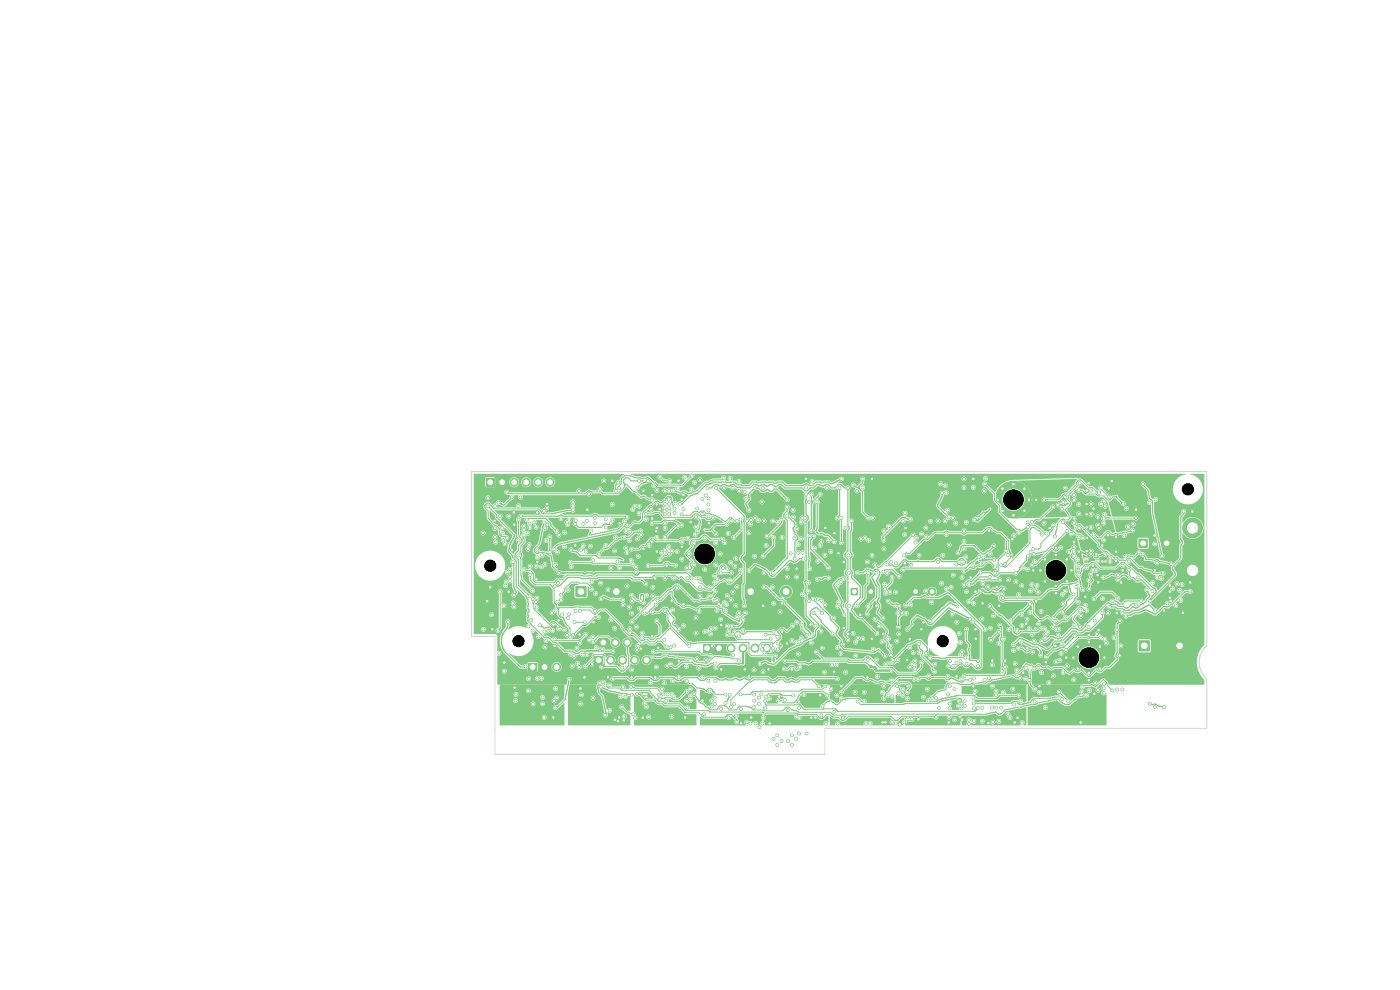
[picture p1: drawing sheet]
<svg xmlns="http://www.w3.org/2000/svg" width="297mm" height="210mm" viewBox="0 0 297 210" stroke-linecap="round" stroke-linejoin="round" font-family="sans-serif">
<path d="M122.1 124.4h2.3v2.2h-2.3z" fill="#7fc87f"/>
<circle cx="130.7" cy="125.5" r="1.2" fill="#7fc87f" stroke="#7fc87f" stroke-width=".21"/>
<path d="M112.1 140.7h1.8v1.7h-1.8z" fill="#7fc87f"/>
<g fill="#7fc87f" stroke="#7fc87f" stroke-width=".21">
<circle cx="115.5" cy="141.5" r=".85"/>
<circle cx="118.1" cy="141.5" r=".85"/>
</g>
<path d="M241.6 114.3h1.8v1.9h-1.8z" fill="#7fc87f"/>
<circle cx="247.5" cy="115.2" r="1" fill="#7fc87f" stroke="#7fc87f" stroke-width=".21"/>
<path d="M103.1 101.5h1.7v1.7h-1.7z" fill="#7fc87f"/>
<g fill="#7fc87f" stroke="#7fc87f" stroke-width=".21">
<circle cx="106.5" cy="102.3" r=".85"/>
<circle cx="109.1" cy="102.3" r=".85"/>
<circle cx="111.6" cy="102.3" r=".85"/>
<circle cx="114.2" cy="102.3" r=".85"/>
<circle cx="116.7" cy="102.3" r=".85"/>
</g>
<path d="M158.1 124.4h2.3v2.2h-2.3z" fill="#7fc87f"/>
<circle cx="166.8" cy="125.5" r="1.2" fill="#7fc87f" stroke="#7fc87f" stroke-width=".21"/>
<path d="M127.1 135.5h1.8v1.7h-1.8z" fill="#7fc87f"/>
<g fill="#7fc87f" stroke="#7fc87f" stroke-width=".21">
<circle cx="130.5" cy="136.3" r=".85"/>
<circle cx="133.1" cy="136.3" r=".85"/>
</g>
<path d="M193.5 124.8h1.5v1.4h-1.5z" fill="#7fc87f"/>
<g fill="#7fc87f" stroke="#7fc87f" stroke-width=".21">
<circle cx="197.7" cy="125.5" r=".8"/>
<circle cx="253" cy="112" r="2.1"/>
<circle cx="253" cy="121" r="2.1"/>
</g>
<path d="M149.1 136.7h1.8v1.7h-1.8z" fill="#7fc87f"/>
<g fill="#7fc87f" stroke="#7fc87f" stroke-width=".21">
<circle cx="152.5" cy="137.5" r=".85"/>
<circle cx="155.1" cy="137.5" r=".85"/>
<circle cx="157.6" cy="137.5" r=".85"/>
<circle cx="160.2" cy="137.5" r=".85"/>
<circle cx="162.7" cy="137.5" r=".85"/>
</g>
<path d="M241.6 135.9h2.3v2.2h-2.3z" fill="#7fc87f"/>
<circle cx="250.2" cy="137" r="1.2" fill="#7fc87f" stroke="#7fc87f" stroke-width=".21"/>
<path d="M126.2 139.2h1.6v1.7h-1.6z" fill="#7fc87f"/>
<g fill="#7fc87f" stroke="#7fc87f" stroke-width=".21">
<circle cx="129.5" cy="140" r=".85"/>
<circle cx="132.1" cy="140" r=".85"/>
<circle cx="134.6" cy="140" r=".85"/>
<circle cx="137.2" cy="140" r=".85"/>
</g>
<path d="M180.5 124.8h1.5v1.4h-1.5z" fill="#7fc87f"/>
<g fill="#7fc87f" stroke="#7fc87f" stroke-width=".21">
<circle cx="184.7" cy="125.5" r=".8"/>
<circle cx="189" cy="119.2" r=".3"/>
<circle cx="183.5" cy="114.1" r=".3"/>
<circle cx="187.5" cy="116.4" r=".3"/>
<circle cx="181.8" cy="104.1" r=".3"/>
<circle cx="185.2" cy="109.9" r=".3"/>
<circle cx="185" cy="117.8" r=".3"/>
<circle cx="184" cy="119.2" r=".3"/>
<circle cx="148.2" cy="141.8" r=".3"/>
<circle cx="151.9" cy="141.6" r=".3"/>
<circle cx="127.4" cy="123.7" r=".3"/>
<circle cx="147.6" cy="109.6" r=".3"/>
<circle cx="150.3" cy="108.3" r=".3"/>
<circle cx="149.8" cy="140" r=".3"/>
<circle cx="150.3" cy="107" r=".3"/>
<circle cx="105.7" cy="106.6" r=".3"/>
<circle cx="147.9" cy="139.8" r=".3"/>
<circle cx="148" cy="112.7" r=".3"/>
<circle cx="150.3" cy="109.5" r=".3"/>
<circle cx="145.7" cy="120.5" r=".3"/>
<circle cx="150.3" cy="105.7" r=".3"/>
<circle cx="105" cy="113.9" r=".3"/>
<circle cx="145" cy="132.8" r=".3"/>
<circle cx="108.6" cy="105.5" r=".3"/>
<circle cx="133" cy="124.3" r=".3"/>
<circle cx="109" cy="126.2" r=".3"/>
<circle cx="108.8" cy="119.2" r=".3"/>
<circle cx="110.4" cy="105.5" r=".3"/>
<circle cx="230.9" cy="133" r=".3"/>
<circle cx="219" cy="138.4" r=".3"/>
<circle cx="238.9" cy="130.8" r=".3"/>
<circle cx="226.4" cy="141.2" r=".3"/>
<circle cx="216.1" cy="137.5" r=".3"/>
<circle cx="252.5" cy="125.5" r=".3"/>
<circle cx="235.1" cy="113.5" r=".3"/>
<circle cx="201.3" cy="153.3" r=".3"/>
<circle cx="116.1" cy="106.9" r=".3"/>
<circle cx="231" cy="102.5" r=".3"/>
<circle cx="104" cy="124.6" r=".3"/>
<circle cx="228.8" cy="107" r=".3"/>
<circle cx="124" cy="143.7" r=".3"/>
<circle cx="234.1" cy="111" r=".3"/>
<circle cx="206.5" cy="145.6" r=".3"/>
<circle cx="179" cy="133.2" r=".3"/>
<circle cx="233.3" cy="137.2" r=".3"/>
<circle cx="217" cy="142.7" r=".3"/>
<circle cx="150.4" cy="111" r=".3"/>
<circle cx="248.2" cy="126.8" r=".3"/>
<circle cx="187.9" cy="153.2" r=".3"/>
<circle cx="153" cy="132.6" r=".3"/>
<circle cx="141.5" cy="120" r=".3"/>
<circle cx="125.9" cy="132" r=".3"/>
<circle cx="194.9" cy="152.6" r=".3"/>
<circle cx="143.9" cy="102" r=".3"/>
<circle cx="159.4" cy="152.2" r=".3"/>
<circle cx="131.1" cy="153" r=".3"/>
<circle cx="173" cy="152.2" r=".3"/>
<circle cx="131.5" cy="111" r=".3"/>
<circle cx="211.4" cy="124.5" r=".3"/>
<circle cx="172.1" cy="152.2" r=".3"/>
<circle cx="144.6" cy="106" r=".3"/>
<circle cx="153" cy="142" r=".3"/>
<circle cx="209.8" cy="112.5" r=".3"/>
<circle cx="227.8" cy="115" r=".3"/>
<circle cx="158" cy="142" r=".3"/>
<circle cx="176.9" cy="142.5" r=".3"/>
<circle cx="226" cy="103.5" r=".3"/>
<circle cx="227.8" cy="105" r=".3"/>
<circle cx="123.1" cy="146.1" r=".3"/>
<circle cx="228.8" cy="117" r=".3"/>
<circle cx="153" cy="128.5" r=".3"/>
<circle cx="175.1" cy="112" r=".3"/>
<circle cx="104.9" cy="110.5" r=".3"/>
<circle cx="109" cy="108.7" r=".3"/>
<circle cx="114" cy="108.7" r=".3"/>
<circle cx="236.8" cy="113.8" r=".3"/>
<circle cx="182.5" cy="130.4" r=".3"/>
<circle cx="131.4" cy="152.2" r=".3"/>
<circle cx="221.7" cy="123.3" r=".3"/>
<circle cx="132.3" cy="152.8" r=".3"/>
<circle cx="228.8" cy="121" r=".3"/>
<circle cx="116.1" cy="111.3" r=".3"/>
<circle cx="195.5" cy="133.5" r=".3"/>
<circle cx="227.7" cy="139.5" r=".3"/>
<circle cx="163.3" cy="153.5" r=".3"/>
<circle cx="234.3" cy="109.2" r=".3"/>
<circle cx="177" cy="113.1" r=".3"/>
<circle cx="129" cy="143.7" r=".3"/>
<circle cx="193" cy="135.6" r=".3"/>
<circle cx="207" cy="125.5" r=".3"/>
<circle cx="238.1" cy="121" r=".3"/>
<circle cx="139.4" cy="117" r=".3"/>
<circle cx="139.6" cy="137.5" r=".3"/>
<circle cx="221.7" cy="118.7" r=".3"/>
<circle cx="139" cy="143.7" r=".3"/>
<circle cx="233.1" cy="133.7" r=".3"/>
<circle cx="139.2" cy="112.7" r=".3"/>
<circle cx="228.7" cy="141.8" r=".3"/>
<circle cx="214.7" cy="114.4" r=".3"/>
<circle cx="252.5" cy="123.5" r=".3"/>
<circle cx="152.5" cy="128.1" r=".3"/>
<circle cx="217.7" cy="132.3" r=".3"/>
<circle cx="252.9" cy="108.5" r=".3"/>
<circle cx="236.8" cy="117.1" r=".3"/>
<circle cx="224" cy="116.2" r=".3"/>
<circle cx="114" cy="119.2" r=".3"/>
<circle cx="192.4" cy="140" r=".3"/>
<circle cx="231" cy="136.2" r=".3"/>
<circle cx="223.9" cy="137" r=".3"/>
<circle cx="179.9" cy="134.5" r=".3"/>
<circle cx="210.5" cy="140.1" r=".3"/>
<circle cx="137.1" cy="147.9" r=".3"/>
<circle cx="138.3" cy="134.9" r=".3"/>
<circle cx="237.8" cy="123.5" r=".3"/>
<circle cx="235.8" cy="102.1" r=".3"/>
<circle cx="203.3" cy="148.8" r=".3"/>
<circle cx="103.3" cy="127.5" r=".3"/>
<circle cx="136.6" cy="147.2" r=".3"/>
<circle cx="226.2" cy="139.5" r=".3"/>
<circle cx="192" cy="119.5" r=".3"/>
<circle cx="109.1" cy="111.3" r=".3"/>
<circle cx="165.9" cy="128" r=".3"/>
<circle cx="139.4" cy="112" r=".3"/>
<circle cx="222.7" cy="112.1" r=".3"/>
<circle cx="231" cy="144.3" r=".3"/>
<circle cx="236.9" cy="130" r=".3"/>
<circle cx="231" cy="134.7" r=".3"/>
<circle cx="245" cy="150" r=".3"/>
<circle cx="123" cy="134.6" r=".3"/>
<circle cx="136.4" cy="152.3" r=".3"/>
<circle cx="208.4" cy="128" r=".3"/>
<circle cx="157.2" cy="153.5" r=".3"/>
<circle cx="227.3" cy="121" r=".3"/>
<circle cx="130.5" cy="152.7" r=".3"/>
<circle cx="248.4" cy="127.5" r=".3"/>
<circle cx="234.3" cy="139.5" r=".3"/>
<circle cx="247" cy="129.5" r=".3"/>
<circle cx="234.4" cy="107.4" r=".3"/>
<circle cx="144" cy="140.2" r=".3"/>
<circle cx="234.4" cy="117.6" r=".3"/>
<circle cx="187.3" cy="134.5" r=".3"/>
<circle cx="163" cy="142" r=".3"/>
<circle cx="171" cy="101.6" r=".3"/>
<circle cx="215.3" cy="153.3" r=".3"/>
<circle cx="118.5" cy="131.6" r=".3"/>
<circle cx="229.3" cy="153.3" r=".3"/>
<circle cx="204.1" cy="152.7" r=".3"/>
<circle cx="117.4" cy="132.5" r=".3"/>
<circle cx="171.1" cy="155.6" r=".3"/>
<circle cx="145" cy="105" r=".3"/>
<circle cx="215.9" cy="152.3" r=".3"/>
<circle cx="220.7" cy="121" r=".3"/>
<circle cx="177.9" cy="117.4" r=".3"/>
<circle cx="228.7" cy="137.2" r=".3"/>
<circle cx="169" cy="120.6" r=".3"/>
<circle cx="241" cy="108.1" r=".3"/>
<circle cx="190.9" cy="153.7" r=".3"/>
<circle cx="185" cy="101.6" r=".3"/>
<circle cx="133.1" cy="111.3" r=".3"/>
<circle cx="104.4" cy="133.5" r=".3"/>
<circle cx="213.2" cy="140.2" r=".3"/>
<circle cx="192.1" cy="112" r=".3"/>
<circle cx="233.3" cy="141.8" r=".3"/>
<circle cx="138.3" cy="110" r=".3"/>
<circle cx="138.3" cy="115" r=".3"/>
<circle cx="233.8" cy="115.7" r=".3"/>
<circle cx="179" cy="119.2" r=".3"/>
<circle cx="171.9" cy="132.5" r=".3"/>
<circle cx="234.1" cy="106.4" r=".3"/>
<circle cx="226.3" cy="118.7" r=".3"/>
<circle cx="219.2" cy="121" r=".3"/>
<circle cx="145.4" cy="152.2" r=".3"/>
<circle cx="235.2" cy="103.6" r=".3"/>
<circle cx="158.9" cy="143.5" r=".3"/>
<circle cx="149" cy="148.6" r=".3"/>
<circle cx="237.5" cy="139.1" r=".3"/>
<circle cx="226.3" cy="123.3" r=".3"/>
<circle cx="146.5" cy="110.8" r=".3"/>
<circle cx="208" cy="119.5" r=".3"/>
<circle cx="139.9" cy="108" r=".3"/>
<circle cx="245" cy="121" r=".3"/>
<circle cx="139.4" cy="107" r=".3"/>
<circle cx="185.9" cy="128.5" r=".3"/>
<circle cx="149" cy="109.1" r=".3"/>
<circle cx="144.6" cy="116" r=".3"/>
<circle cx="232.8" cy="122" r=".3"/>
<circle cx="231.8" cy="120" r=".3"/>
<circle cx="219.8" cy="127.5" r=".3"/>
<circle cx="161.9" cy="128.5" r=".3"/>
<circle cx="248.2" cy="125.5" r=".3"/>
<circle cx="165.9" cy="134" r=".3"/>
<circle cx="248.2" cy="124.2" r=".3"/>
<circle cx="207" cy="135.5" r=".3"/>
<circle cx="219.7" cy="133.3" r=".3"/>
<circle cx="224" cy="124.3" r=".3"/>
<circle cx="203.7" cy="152.1" r=".3"/>
<circle cx="212" cy="128.5" r=".3"/>
<circle cx="217.9" cy="137.5" r=".3"/>
<circle cx="187.3" cy="153.3" r=".3"/>
<circle cx="207" cy="133.5" r=".3"/>
<circle cx="145" cy="128.2" r=".3"/>
<circle cx="233" cy="123.5" r=".3"/>
<circle cx="117.6" cy="137" r=".3"/>
<circle cx="129.9" cy="102" r=".3"/>
<circle cx="221.8" cy="140.5" r=".3"/>
<circle cx="232.1" cy="147.2" r=".3"/>
<circle cx="109.2" cy="145.9" r=".3"/>
<circle cx="135.9" cy="137.6" r=".3"/>
<circle cx="230.2" cy="126.6" r=".3"/>
<circle cx="169.5" cy="148.8" r=".3"/>
<circle cx="179" cy="136.7" r=".3"/>
<circle cx="139" cy="122.7" r=".3"/>
<circle cx="206.5" cy="101.6" r=".3"/>
<circle cx="209.7" cy="153.4" r=".3"/>
<circle cx="185" cy="135.5" r=".3"/>
<circle cx="134" cy="143.7" r=".3"/>
<circle cx="224" cy="125.8" r=".3"/>
<circle cx="142.5" cy="127.4" r=".3"/>
<circle cx="220.5" cy="145.6" r=".3"/>
<circle cx="136.5" cy="104.1" r=".3"/>
<circle cx="166.9" cy="136.5" r=".3"/>
<circle cx="228.8" cy="112" r=".3"/>
<circle cx="174" cy="147.5" r=".3"/>
<circle cx="227.8" cy="110" r=".3"/>
<circle cx="192.5" cy="145.6" r=".3"/>
<circle cx="195.9" cy="132" r=".3"/>
<circle cx="178.5" cy="145.6" r=".3"/>
<circle cx="124.6" cy="108.1" r=".3"/>
<circle cx="205.9" cy="122.5" r=".3"/>
<circle cx="113.8" cy="122.9" r=".3"/>
<circle cx="168" cy="142" r=".3"/>
<circle cx="108.6" cy="116.7" r=".3"/>
<circle cx="184" cy="143.7" r=".3"/>
<circle cx="231" cy="142.8" r=".3"/>
<circle cx="107.9" cy="125.5" r=".3"/>
<circle cx="164.9" cy="158" r=".3"/>
<circle cx="165.2" cy="147.8" r=".3"/>
<circle cx="238.1" cy="146.3" r=".3"/>
<circle cx="178.8" cy="152.2" r=".3"/>
<circle cx="138.3" cy="105" r=".3"/>
<circle cx="137.1" cy="147.3" r=".3"/>
<circle cx="244.9" cy="113.6" r=".3"/>
<circle cx="224" cy="117.7" r=".3"/>
<circle cx="107" cy="140.6" r=".3"/>
<circle cx="122" cy="115.7" r=".3"/>
<circle cx="117.4" cy="152.2" r=".3"/>
<circle cx="136.5" cy="116.4" r=".3"/>
<circle cx="203" cy="143.5" r=".3"/>
<circle cx="250.9" cy="130" r=".3"/>
<circle cx="105" cy="107.3" r=".3"/>
<circle cx="243.9" cy="127.5" r=".3"/>
<circle cx="141.4" cy="137.2" r=".3"/>
<circle cx="220" cy="124.2" r=".3"/>
<circle cx="226" cy="125.4" r=".3"/>
<circle cx="229" cy="121.9" r=".3"/>
<circle cx="123" cy="129.6" r=".3"/>
<circle cx="107.2" cy="124.2" r=".3"/>
<circle cx="251.1" cy="108.5" r=".3"/>
<circle cx="113.7" cy="127.7" r=".3"/>
<circle cx="134.8" cy="152.3" r=".3"/>
<circle cx="237.1" cy="126.9" r=".3"/>
<circle cx="218.1" cy="117.9" r=".3"/>
<circle cx="202.5" cy="152.7" r=".3"/>
<circle cx="151.9" cy="113.2" r=".3"/>
<circle cx="171.5" cy="123.6" r=".3"/>
<circle cx="221" cy="133.3" r=".3"/>
<circle cx="169.4" cy="115.5" r=".3"/>
<circle cx="162.1" cy="110.5" r=".3"/>
<circle cx="147.7" cy="131.1" r=".3"/>
<circle cx="183" cy="103.4" r=".3"/>
<circle cx="230.5" cy="120.4" r=".3"/>
<circle cx="239.5" cy="120.9" r=".3"/>
<circle cx="174.9" cy="142.6" r=".3"/>
<circle cx="120.4" cy="111.3" r=".3"/>
<circle cx="175.4" cy="103.5" r=".3"/>
<circle cx="213.8" cy="151.5" r=".3"/>
<circle cx="155" cy="110.5" r=".3"/>
<circle cx="218.6" cy="117.1" r=".3"/>
<circle cx="207.5" cy="140.2" r=".3"/>
<circle cx="210.1" cy="117.5" r=".3"/>
<circle cx="239.6" cy="122.5" r=".3"/>
<circle cx="250.8" cy="124" r=".3"/>
<circle cx="154.1" cy="111.2" r=".3"/>
<circle cx="239" cy="107.8" r=".3"/>
<circle cx="214.3" cy="152.2" r=".3"/>
<circle cx="169.4" cy="117.2" r=".3"/>
<circle cx="142.5" cy="152" r=".3"/>
<circle cx="206.6" cy="150.3" r=".3"/>
<circle cx="192.3" cy="152.6" r=".3"/>
<circle cx="232.1" cy="127" r=".3"/>
<circle cx="120.8" cy="144.2" r=".3"/>
<circle cx="166.5" cy="148.5" r=".3"/>
<circle cx="237.1" cy="123" r=".3"/>
<circle cx="209.1" cy="101.5" r=".3"/>
<circle cx="208" cy="121.5" r=".3"/>
<circle cx="237" cy="146.3" r=".3"/>
<circle cx="192.9" cy="152.6" r=".3"/>
<circle cx="115.7" cy="112.1" r=".3"/>
<circle cx="169" cy="152.1" r=".3"/>
<circle cx="205" cy="125.5" r=".3"/>
<circle cx="145.8" cy="150.1" r=".3"/>
<circle cx="117.8" cy="150.1" r=".3"/>
<circle cx="120.2" cy="110.8" r=".3"/>
<circle cx="221.6" cy="133.4" r=".3"/>
<circle cx="188.4" cy="127.5" r=".3"/>
<circle cx="201" cy="143.5" r=".3"/>
<circle cx="244.5" cy="125.4" r=".3"/>
<circle cx="210" cy="128.5" r=".3"/>
<circle cx="107.4" cy="123.4" r=".3"/>
<circle cx="245.2" cy="106" r=".3"/>
<circle cx="196.4" cy="112" r=".3"/>
<circle cx="161.7" cy="153.5" r=".3"/>
<circle cx="205" cy="133.5" r=".3"/>
<circle cx="195" cy="136.6" r=".3"/>
<circle cx="162.3" cy="150.1" r=".3"/>
<circle cx="203.7" cy="140.2" r=".3"/>
<circle cx="114" cy="118.2" r=".3"/>
<circle cx="135.2" cy="103.5" r=".3"/>
<circle cx="193.5" cy="152.6" r=".3"/>
<circle cx="183" cy="135.5" r=".3"/>
<circle cx="152.1" cy="127.2" r=".3"/>
<circle cx="169.6" cy="152.2" r=".3"/>
<circle cx="112.7" cy="131.5" r=".3"/>
<circle cx="160" cy="149.9" r=".3"/>
<circle cx="169.5" cy="155.6" r=".3"/>
<circle cx="122.1" cy="110.4" r=".3"/>
<circle cx="168" cy="156" r=".3"/>
<circle cx="161.9" cy="152.2" r=".3"/>
<circle cx="134.3" cy="151.5" r=".3"/>
<circle cx="143" cy="136.9" r=".3"/>
<circle cx="201.4" cy="115.6" r=".3"/>
<circle cx="243.9" cy="106.6" r=".3"/>
<circle cx="206.7" cy="110.2" r=".3"/>
<circle cx="175.8" cy="114.6" r=".3"/>
<circle cx="221.6" cy="135.4" r=".3"/>
<circle cx="131.4" cy="120.5" r=".3"/>
<circle cx="224.5" cy="134.8" r=".3"/>
<circle cx="133.7" cy="112.8" r=".3"/>
<circle cx="131.9" cy="149.9" r=".3"/>
<circle cx="151.6" cy="123.5" r=".3"/>
<circle cx="200.6" cy="103" r=".3"/>
<circle cx="115.4" cy="152.2" r=".3"/>
<circle cx="190.6" cy="133" r=".3"/>
<circle cx="195.5" cy="113.2" r=".3"/>
<circle cx="173.5" cy="119.1" r=".3"/>
<circle cx="165.1" cy="136.5" r=".3"/>
<circle cx="151.6" cy="127.5" r=".3"/>
<circle cx="147.7" cy="122.7" r=".3"/>
<circle cx="234.2" cy="145.2" r=".3"/>
<circle cx="208.4" cy="153" r=".3"/>
<circle cx="118.2" cy="127.6" r=".3"/>
<circle cx="167" cy="122.4" r=".3"/>
<circle cx="219.2" cy="116.4" r=".3"/>
<circle cx="190.6" cy="128.5" r=".3"/>
<circle cx="190" cy="125.6" r=".3"/>
<circle cx="180.1" cy="128.5" r=".3"/>
<circle cx="122" cy="111.1" r=".3"/>
<circle cx="184.1" cy="140" r=".3"/>
<circle cx="223.5" cy="111.4" r=".3"/>
<circle cx="206.6" cy="128" r=".3"/>
<circle cx="129.5" cy="111" r=".3"/>
<circle cx="215.5" cy="121.6" r=".3"/>
<circle cx="190" cy="128.5" r=".3"/>
<circle cx="191.4" cy="130.1" r=".3"/>
<circle cx="188.5" cy="111.6" r=".3"/>
<circle cx="112.5" cy="120.1" r=".3"/>
<circle cx="137.4" cy="102" r=".3"/>
<circle cx="120.7" cy="110.4" r=".3"/>
<circle cx="178.1" cy="103.5" r=".3"/>
<circle cx="113" cy="133.8" r=".3"/>
<circle cx="102.6" cy="133.5" r=".3"/>
<circle cx="148.4" cy="122.7" r=".3"/>
<circle cx="172.1" cy="136.4" r=".3"/>
<circle cx="159.2" cy="111.2" r=".3"/>
<circle cx="190" cy="119.5" r=".3"/>
<circle cx="204.5" cy="124.1" r=".3"/>
<circle cx="198.3" cy="142.5" r=".3"/>
<circle cx="239.2" cy="111.8" r=".3"/>
<circle cx="121.1" cy="116.6" r=".3"/>
<circle cx="180.1" cy="121.5" r=".3"/>
<circle cx="177.6" cy="109.9" r=".3"/>
<circle cx="179.4" cy="112" r=".3"/>
<circle cx="113.8" cy="111.8" r=".3"/>
<circle cx="122.9" cy="141.5" r=".3"/>
<circle cx="160.1" cy="118" r=".3"/>
<circle cx="207.4" cy="109.9" r=".3"/>
<circle cx="165" cy="137.8" r=".3"/>
<circle cx="133.6" cy="133.4" r=".3"/>
<circle cx="247.6" cy="128" r=".3"/>
<circle cx="164.9" cy="156" r=".3"/>
<circle cx="190.5" cy="130.1" r=".3"/>
<circle cx="182" cy="135.4" r=".3"/>
<circle cx="181" cy="102.9" r=".3"/>
<circle cx="187.9" cy="125.9" r=".3"/>
<circle cx="177.6" cy="137.4" r=".3"/>
<circle cx="184.3" cy="109.9" r=".3"/>
<circle cx="172.3" cy="102.1" r=".3"/>
<circle cx="183" cy="101.6" r=".3"/>
<circle cx="156.8" cy="102.1" r=".3"/>
<circle cx="147.3" cy="102.3" r=".3"/>
<circle cx="164.1" cy="156.7" r=".3"/>
<circle cx="153" cy="150.4" r=".3"/>
<circle cx="168.3" cy="109.7" r=".3"/>
<circle cx="172.8" cy="116.3" r=".3"/>
<circle cx="146.8" cy="100.9" r=".3"/>
<circle cx="181.9" cy="128.5" r=".3"/>
<circle cx="114" cy="116.8" r=".3"/>
<circle cx="184.1" cy="121.5" r=".3"/>
<circle cx="131.3" cy="103.6" r=".3"/>
<circle cx="165.8" cy="157.2" r=".3"/>
<circle cx="132.8" cy="116.2" r=".3"/>
<circle cx="168" cy="158" r=".3"/>
<circle cx="118.6" cy="113.5" r=".3"/>
<circle cx="194.1" cy="142" r=".3"/>
<circle cx="185.9" cy="140" r=".3"/>
<circle cx="205" cy="140.8" r=".3"/>
<circle cx="167.1" cy="150.6" r=".3"/>
<circle cx="189.3" cy="147.7" r=".3"/>
<circle cx="167.2" cy="157.2" r=".3"/>
<circle cx="112" cy="113.2" r=".3"/>
<circle cx="168.9" cy="156.7" r=".3"/>
<circle cx="138.5" cy="124.6" r=".3"/>
<circle cx="134.1" cy="127.5" r=".3"/>
<circle cx="138.5" cy="126.4" r=".3"/>
<circle cx="148.5" cy="126.4" r=".3"/>
<circle cx="150.5" cy="126.4" r=".3"/>
<circle cx="148.5" cy="124.6" r=".3"/>
<circle cx="132.8" cy="112.7" r=".3"/>
<circle cx="134.2" cy="108.1" r=".3"/>
<circle cx="118.5" cy="133.4" r=".3"/>
<circle cx="190.1" cy="153.5" r=".3"/>
<circle cx="120.3" cy="134.7" r=".3"/>
<circle cx="136" cy="113.5" r=".3"/>
<circle cx="144.6" cy="111.4" r=".3"/>
<circle cx="138.3" cy="111" r=".3"/>
<circle cx="159.3" cy="110.3" r=".3"/>
<circle cx="129.6" cy="120.5" r=".3"/>
<circle cx="161.1" cy="154.3" r=".3"/>
<circle cx="141.1" cy="111" r=".3"/>
<circle cx="172.1" cy="112.5" r=".3"/>
<circle cx="140.3" cy="117.2" r=".3"/>
<circle cx="141.1" cy="116.7" r=".3"/>
<circle cx="141" cy="104.1" r=".3"/>
<circle cx="147.2" cy="115.2" r=".3"/>
<circle cx="151.8" cy="115.2" r=".3"/>
<circle cx="142.1" cy="102" r=".3"/>
<circle cx="141" cy="108.5" r=".3"/>
<circle cx="146.2" cy="117.5" r=".3"/>
<circle cx="138.1" cy="108" r=".3"/>
<circle cx="141" cy="109.1" r=".3"/>
<circle cx="201" cy="108.2" r=".3"/>
<circle cx="218" cy="120.8" r=".3"/>
<circle cx="152.8" cy="117.5" r=".3"/>
<circle cx="174" cy="104.9" r=".3"/>
<circle cx="147.5" cy="113.4" r=".3"/>
<circle cx="141" cy="107.8" r=".3"/>
<circle cx="172.1" cy="104.9" r=".3"/>
<circle cx="149.5" cy="120.8" r=".3"/>
<circle cx="151.8" cy="119.8" r=".3"/>
<circle cx="141" cy="117.2" r=".3"/>
<circle cx="147.2" cy="119.8" r=".3"/>
<circle cx="218.5" cy="129.9" r=".3"/>
<circle cx="140" cy="101.2" r=".3"/>
<circle cx="149.5" cy="114.2" r=".3"/>
<circle cx="141" cy="106.9" r=".3"/>
<circle cx="142" cy="107.8" r=".3"/>
<circle cx="141.9" cy="106" r=".3"/>
<circle cx="142" cy="108.5" r=".3"/>
<circle cx="162.2" cy="138.4" r=".3"/>
<circle cx="142" cy="109.1" r=".3"/>
<circle cx="137.2" cy="126.3" r=".3"/>
<circle cx="170" cy="135.3" r=".3"/>
<circle cx="132.1" cy="127.3" r=".3"/>
<circle cx="127.5" cy="127" r=".3"/>
<circle cx="161.7" cy="137.8" r=".3"/>
<circle cx="164" cy="137.5" r=".3"/>
<circle cx="163.6" cy="138" r=".3"/>
<circle cx="142.5" cy="116.9" r=".3"/>
<circle cx="158.2" cy="105.7" r=".3"/>
<circle cx="149.7" cy="105.1" r=".3"/>
<circle cx="142" cy="106.9" r=".3"/>
<circle cx="141.9" cy="115.9" r=".3"/>
<circle cx="142" cy="117.5" r=".3"/>
<circle cx="225.5" cy="129.9" r=".3"/>
<circle cx="140" cy="118.7" r=".3"/>
<circle cx="228.4" cy="124.5" r=".3"/>
<circle cx="116.3" cy="133.8" r=".3"/>
<circle cx="161.8" cy="137" r=".3"/>
<circle cx="142" cy="116.9" r=".3"/>
<circle cx="163.6" cy="137" r=".3"/>
<circle cx="142" cy="104.1" r=".3"/>
<circle cx="141.1" cy="112.1" r=".3"/>
<circle cx="143.1" cy="108.8" r=".3"/>
<circle cx="126.5" cy="137.4" r=".3"/>
<circle cx="139.2" cy="141.5" r=".3"/>
<circle cx="224.6" cy="133.5" r=".3"/>
<circle cx="245.5" cy="122.5" r=".3"/>
<circle cx="232.8" cy="119" r=".3"/>
<circle cx="151.6" cy="140.8" r=".3"/>
<circle cx="222" cy="139.4" r=".3"/>
<circle cx="224.1" cy="133.5" r=".3"/>
<circle cx="123" cy="136.4" r=".3"/>
<circle cx="228" cy="135" r=".3"/>
<circle cx="142.2" cy="140.9" r=".3"/>
<circle cx="174.3" cy="127.4" r=".3"/>
<circle cx="208.9" cy="102.7" r=".3"/>
<circle cx="197.4" cy="110.6" r=".3"/>
<circle cx="185.6" cy="119.8" r=".3"/>
<circle cx="228.6" cy="118.7" r=".3"/>
<circle cx="218.1" cy="111.8" r=".3"/>
<circle cx="193.7" cy="113.5" r=".3"/>
<circle cx="238.5" cy="113.6" r=".3"/>
<circle cx="232.5" cy="121" r=".3"/>
<circle cx="242.4" cy="117.6" r=".3"/>
<circle cx="248.4" cy="119.6" r=".3"/>
<circle cx="171.5" cy="125.4" r=".3"/>
<circle cx="225.5" cy="110.8" r=".3"/>
<circle cx="157.2" cy="150.4" r=".3"/>
<circle cx="174.2" cy="114.9" r=".3"/>
<circle cx="229.7" cy="114.1" r=".3"/>
<circle cx="231.8" cy="121" r=".3"/>
<circle cx="215" cy="109.3" r=".3"/>
<circle cx="167" cy="106" r=".3"/>
<circle cx="230.5" cy="104.1" r=".3"/>
<circle cx="202" cy="130.2" r=".3"/>
<circle cx="215" cy="102.7" r=".3"/>
<circle cx="216.1" cy="113" r=".3"/>
<circle cx="230.5" cy="106.9" r=".3"/>
<circle cx="160.1" cy="103.5" r=".3"/>
<circle cx="230.5" cy="111.9" r=".3"/>
<circle cx="232" cy="107.9" r=".3"/>
<circle cx="230.5" cy="116.9" r=".3"/>
<circle cx="233.8" cy="119.1" r=".3"/>
<circle cx="133" cy="109.8" r=".3"/>
<circle cx="106.1" cy="109.5" r=".3"/>
<circle cx="226" cy="105.5" r=".3"/>
<circle cx="210.7" cy="130.6" r=".3"/>
<circle cx="178.4" cy="123.5" r=".3"/>
<circle cx="137" cy="109" r=".3"/>
<circle cx="234.5" cy="119.1" r=".3"/>
<circle cx="187.6" cy="124" r=".3"/>
<circle cx="212.7" cy="103.7" r=".3"/>
<circle cx="230.5" cy="114.1" r=".3"/>
<circle cx="171.8" cy="120.6" r=".3"/>
<circle cx="200.7" cy="124.9" r=".3"/>
<circle cx="219.8" cy="106" r=".3"/>
<circle cx="110.5" cy="109.5" r=".3"/>
<circle cx="230.5" cy="109.1" r=".3"/>
<circle cx="217.3" cy="108.3" r=".3"/>
<circle cx="218.3" cy="106" r=".3"/>
<circle cx="236.8" cy="118.9" r=".3"/>
<circle cx="212.7" cy="108.3" r=".3"/>
<circle cx="217.3" cy="103.7" r=".3"/>
<circle cx="151.2" cy="109.9" r=".3"/>
<circle cx="158.9" cy="108.2" r=".3"/>
<circle cx="216.7" cy="124.2" r=".3"/>
<circle cx="232.5" cy="117.6" r=".3"/>
<circle cx="171.7" cy="113.8" r=".3"/>
<circle cx="211.7" cy="106" r=".3"/>
<circle cx="231.5" cy="117.5" r=".3"/>
<circle cx="231.5" cy="116.9" r=".3"/>
<circle cx="171.6" cy="127.5" r=".3"/>
<circle cx="231.5" cy="104.1" r=".3"/>
<circle cx="231.5" cy="106.9" r=".3"/>
<circle cx="235.5" cy="118.4" r=".3"/>
<circle cx="175" cy="128.3" r=".3"/>
<circle cx="155.5" cy="139" r=".3"/>
<circle cx="177.9" cy="127.8" r=".3"/>
<circle cx="157.6" cy="133.8" r=".3"/>
<circle cx="231.5" cy="111.9" r=".3"/>
<circle cx="212.7" cy="126.9" r=".3"/>
<circle cx="228.6" cy="123.7" r=".3"/>
<circle cx="231.5" cy="109.1" r=".3"/>
<circle cx="235.5" cy="119.1" r=".3"/>
<circle cx="227.7" cy="126.1" r=".3"/>
<circle cx="229.2" cy="129.5" r=".3"/>
<circle cx="229.1" cy="133" r=".3"/>
<circle cx="237.1" cy="122" r=".3"/>
<circle cx="234.1" cy="122.5" r=".3"/>
<circle cx="241.6" cy="117.2" r=".3"/>
<circle cx="238.1" cy="120" r=".3"/>
<circle cx="244.9" cy="115.4" r=".3"/>
<circle cx="238.8" cy="118" r=".3"/>
<circle cx="192.3" cy="130.1" r=".3"/>
<circle cx="173.5" cy="127.1" r=".3"/>
<circle cx="169" cy="122.4" r=".3"/>
<circle cx="188.7" cy="125.6" r=".3"/>
<circle cx="178.4" cy="138.6" r=".3"/>
<circle cx="176.5" cy="141" r=".3"/>
<circle cx="189.1" cy="144.2" r=".3"/>
<circle cx="193" cy="141.5" r=".3"/>
<circle cx="204.5" cy="114.9" r=".3"/>
<circle cx="174" cy="115.7" r=".3"/>
<circle cx="228.8" cy="104" r=".3"/>
<circle cx="212.1" cy="123" r=".3"/>
<circle cx="169" cy="136.3" r=".3"/>
<circle cx="154.3" cy="134.7" r=".3"/>
<circle cx="121.8" cy="139.2" r=".3"/>
<circle cx="171.6" cy="106.5" r=".3"/>
<circle cx="169.3" cy="138.7" r=".3"/>
<circle cx="129.3" cy="145.3" r=".3"/>
<circle cx="245.4" cy="119.4" r=".3"/>
<circle cx="169.6" cy="136.1" r=".3"/>
<circle cx="214" cy="133.5" r=".3"/>
<circle cx="215.1" cy="113.6" r=".3"/>
<circle cx="202.3" cy="122" r=".3"/>
<circle cx="202.3" cy="141.2" r=".3"/>
<circle cx="190.3" cy="136" r=".3"/>
<circle cx="156.8" cy="140.1" r=".3"/>
<circle cx="223.4" cy="107.5" r=".3"/>
<circle cx="218.9" cy="110.7" r=".3"/>
<circle cx="221.8" cy="134.5" r=".3"/>
<circle cx="240.4" cy="111.2" r=".3"/>
<circle cx="132.2" cy="145.8" r=".3"/>
<circle cx="205.6" cy="124" r=".3"/>
<circle cx="189.3" cy="153.2" r=".3"/>
<circle cx="208.9" cy="144.2" r=".3"/>
<circle cx="190.6" cy="134.5" r=".3"/>
<circle cx="210" cy="122.4" r=".3"/>
<circle cx="238.3" cy="106.8" r=".3"/>
<circle cx="204.1" cy="122.5" r=".3"/>
<circle cx="112.4" cy="111.9" r=".3"/>
<circle cx="163.5" cy="135.5" r=".3"/>
<circle cx="125.8" cy="136.1" r=".3"/>
<circle cx="133.5" cy="128.8" r=".3"/>
<circle cx="195.9" cy="147.9" r=".3"/>
<circle cx="222.3" cy="134.1" r=".3"/>
<circle cx="225.5" cy="106.5" r=".3"/>
<circle cx="199" cy="110.5" r=".3"/>
<circle cx="156.3" cy="124.5" r=".3"/>
<circle cx="147.9" cy="107.9" r=".3"/>
<circle cx="145.2" cy="101.2" r=".3"/>
<circle cx="155.5" cy="125.6" r=".3"/>
<circle cx="156.8" cy="135" r=".3"/>
<circle cx="182.6" cy="114.4" r=".3"/>
<circle cx="208.5" cy="123.9" r=".3"/>
<circle cx="153.6" cy="103.5" r=".3"/>
<circle cx="130.4" cy="133.3" r=".3"/>
<circle cx="140.9" cy="135.7" r=".3"/>
<circle cx="204.9" cy="118.1" r=".3"/>
<circle cx="149" cy="105.9" r=".3"/>
<circle cx="216.7" cy="130.4" r=".3"/>
<circle cx="147.6" cy="111.8" r=".3"/>
<circle cx="158" cy="104.4" r=".3"/>
<circle cx="217.1" cy="120.5" r=".3"/>
<circle cx="165.5" cy="129.8" r=".3"/>
<circle cx="142.7" cy="129.4" r=".3"/>
<circle cx="129.9" cy="110.2" r=".3"/>
<circle cx="134.9" cy="120.2" r=".3"/>
<circle cx="142.9" cy="122.7" r=".3"/>
<circle cx="211.1" cy="121.5" r=".3"/>
<circle cx="213.5" cy="116.9" r=".3"/>
<circle cx="113.9" cy="126.9" r=".3"/>
<circle cx="110" cy="117.8" r=".3"/>
<circle cx="126.4" cy="125.9" r=".3"/>
<circle cx="108.2" cy="122.4" r=".3"/>
<circle cx="135.9" cy="127.5" r=".3"/>
<circle cx="138.5" cy="129.9" r=".3"/>
<circle cx="134" cy="126.3" r=".3"/>
<circle cx="144" cy="133.5" r=".3"/>
<circle cx="136.5" cy="127.9" r=".3"/>
<circle cx="149.5" cy="134" r=".3"/>
<circle cx="108.9" cy="127.9" r=".3"/>
<circle cx="106.5" cy="112" r=".3"/>
<circle cx="111.1" cy="111.6" r=".3"/>
<circle cx="111.1" cy="112.5" r=".3"/>
<circle cx="112.2" cy="115.5" r=".3"/>
<circle cx="121.6" cy="134.6" r=".3"/>
<circle cx="106.6" cy="113.2" r=".3"/>
<circle cx="121.2" cy="120.2" r=".3"/>
<circle cx="121.1" cy="138.8" r=".3"/>
<circle cx="107.1" cy="115.4" r=".3"/>
<circle cx="126.9" cy="130.9" r=".3"/>
<circle cx="107.5" cy="114.1" r=".3"/>
<circle cx="121.5" cy="108.2" r=".3"/>
<circle cx="106.7" cy="114.6" r=".3"/>
<circle cx="139.3" cy="131.7" r=".3"/>
<circle cx="136.2" cy="135.2" r=".3"/>
<circle cx="112" cy="116.5" r=".3"/>
<circle cx="120.7" cy="130.3" r=".3"/>
<circle cx="114.8" cy="143.9" r=".3"/>
<circle cx="117.9" cy="129.5" r=".3"/>
<circle cx="114" cy="143.9" r=".3"/>
<circle cx="117.1" cy="130" r=".3"/>
<circle cx="115.6" cy="137.2" r=".3"/>
<circle cx="115.6" cy="119.8" r=".3"/>
<circle cx="115.5" cy="134" r=".3"/>
<circle cx="119.8" cy="116" r=".3"/>
<circle cx="121.5" cy="107.2" r=".3"/>
<circle cx="115.8" cy="114.7" r=".3"/>
<circle cx="115.4" cy="108.4" r=".3"/>
<circle cx="109.5" cy="147.3" r=".3"/>
<circle cx="119.3" cy="130.4" r=".3"/>
<circle cx="116.6" cy="117.1" r=".3"/>
<circle cx="115.8" cy="135.9" r=".3"/>
<circle cx="112.1" cy="144" r=".3"/>
<circle cx="116.6" cy="113.9" r=".3"/>
<circle cx="135" cy="121.3" r=".3"/>
<circle cx="130.4" cy="116.9" r=".3"/>
<circle cx="125.2" cy="115.9" r=".3"/>
<circle cx="118.2" cy="117.1" r=".3"/>
<circle cx="177.7" cy="124.2" r=".3"/>
<circle cx="112.1" cy="132.9" r=".3"/>
<circle cx="191.8" cy="117.8" r=".3"/>
<circle cx="213.2" cy="119.6" r=".3"/>
<circle cx="154.3" cy="126.4" r=".3"/>
<circle cx="213.9" cy="123" r=".3"/>
<circle cx="188.2" cy="121.6" r=".3"/>
<circle cx="119.8" cy="113" r=".3"/>
<circle cx="125" cy="104.8" r=".3"/>
<circle cx="124.5" cy="110.5" r=".3"/>
<circle cx="135.2" cy="114.3" r=".3"/>
<circle cx="128.5" cy="115.7" r=".3"/>
<circle cx="133.5" cy="114.7" r=".3"/>
<circle cx="115" cy="117.8" r=".3"/>
<circle cx="128.5" cy="111.9" r=".3"/>
<circle cx="107.7" cy="131.9" r=".3"/>
<circle cx="177.6" cy="144" r=".3"/>
<circle cx="233.9" cy="127" r=".3"/>
<circle cx="233.9" cy="130" r=".3"/>
<circle cx="130" cy="144" r=".3"/>
<circle cx="215" cy="136.8" r=".3"/>
<circle cx="205.6" cy="153.5" r=".3"/>
<circle cx="207.5" cy="141.2" r=".3"/>
<circle cx="204" cy="144" r=".3"/>
<circle cx="111.5" cy="141.4" r=".3"/>
<circle cx="209.8" cy="143.9" r=".3"/>
<circle cx="210.7" cy="153.2" r=".3"/>
<circle cx="150.5" cy="146.7" r=".3"/>
<circle cx="241" cy="128.2" r=".3"/>
<circle cx="221" cy="136" r=".3"/>
<circle cx="213.3" cy="141.5" r=".3"/>
<circle cx="205.6" cy="152.7" r=".3"/>
<circle cx="241.4" cy="122.5" r=".3"/>
<circle cx="204.6" cy="143.4" r=".3"/>
<circle cx="151.6" cy="148" r=".3"/>
<circle cx="208.4" cy="150.2" r=".3"/>
<circle cx="211.9" cy="153" r=".3"/>
<circle cx="243.2" cy="125.1" r=".3"/>
<circle cx="211.3" cy="150.1" r=".3"/>
<circle cx="235.4" cy="128.8" r=".3"/>
<circle cx="210.5" cy="141" r=".3"/>
<circle cx="244.5" cy="123.6" r=".3"/>
<circle cx="225.1" cy="138.6" r=".3"/>
<circle cx="219.4" cy="136" r=".3"/>
<circle cx="151.6" cy="149.3" r=".3"/>
<circle cx="216.8" cy="153.3" r=".3"/>
<circle cx="131" cy="119.1" r=".3"/>
<circle cx="129.9" cy="107" r=".3"/>
<circle cx="154.3" cy="132.8" r=".3"/>
<circle cx="151.1" cy="137" r=".3"/>
<circle cx="144.6" cy="118.6" r=".3"/>
<circle cx="155.1" cy="127.2" r=".3"/>
<circle cx="141.1" cy="122.7" r=".3"/>
<circle cx="156.7" cy="130" r=".3"/>
<circle cx="146.2" cy="121.1" r=".3"/>
<circle cx="165.8" cy="110.2" r=".3"/>
<circle cx="153.2" cy="114.4" r=".3"/>
<circle cx="105" cy="112.1" r=".3"/>
<circle cx="162.7" cy="113.8" r=".3"/>
<circle cx="108.2" cy="120.8" r=".3"/>
<circle cx="196.5" cy="113.9" r=".3"/>
<circle cx="205" cy="110.8" r=".3"/>
<circle cx="204.5" cy="116.4" r=".3"/>
<circle cx="200.7" cy="113.4" r=".3"/>
<circle cx="199" cy="119.2" r=".3"/>
<circle cx="200.5" cy="110.5" r=".3"/>
<circle cx="204.5" cy="112.6" r=".3"/>
<circle cx="200" cy="117.8" r=".3"/>
<circle cx="186.5" cy="132.8" r=".3"/>
<circle cx="148.5" cy="101.8" r=".3"/>
<circle cx="153.9" cy="129.5" r=".3"/>
<circle cx="122.8" cy="104.1" r=".3"/>
<circle cx="119" cy="110" r=".3"/>
<circle cx="126.2" cy="109.9" r=".3"/>
<circle cx="189" cy="142.2" r=".3"/>
<circle cx="141.1" cy="129.6" r=".3"/>
<circle cx="133" cy="117.2" r=".3"/>
<circle cx="123.8" cy="111.1" r=".3"/>
<circle cx="166.5" cy="140.2" r=".3"/>
<circle cx="123.8" cy="115.8" r=".3"/>
<circle cx="197" cy="143.4" r=".3"/>
<circle cx="164.5" cy="139.1" r=".3"/>
<circle cx="201.3" cy="152.1" r=".3"/>
<circle cx="206.6" cy="149.3" r=".3"/>
<circle cx="247" cy="150" r=".3"/>
<circle cx="243.9" cy="149.3" r=".3"/>
<circle cx="225.3" cy="148.3" r=".3"/>
<circle cx="125.5" cy="112.5" r=".3"/>
<circle cx="121.5" cy="106.4" r=".3"/>
<circle cx="179.9" cy="103.5" r=".3"/>
<circle cx="132.5" cy="110.6" r=".3"/>
<circle cx="179.9" cy="135.8" r=".3"/>
<circle cx="150.1" cy="103.5" r=".3"/>
<circle cx="181.5" cy="139.1" r=".3"/>
<circle cx="135" cy="133" r=".3"/>
<circle cx="228.9" cy="120" r=".3"/>
<circle cx="126.2" cy="111" r=".3"/>
<circle cx="116" cy="107.7" r=".3"/>
<circle cx="193.7" cy="138.5" r=".3"/>
<circle cx="155" cy="149.9" r=".3"/>
<circle cx="181.5" cy="136.2" r=".3"/>
<circle cx="212.9" cy="135.5" r=".3"/>
<circle cx="137.6" cy="152.1" r=".3"/>
<circle cx="216.1" cy="126.1" r=".3"/>
<circle cx="225.4" cy="126.1" r=".3"/>
<circle cx="129.5" cy="131.5" r=".3"/>
<circle cx="162.1" cy="124.5" r=".3"/>
<circle cx="125.1" cy="135.8" r=".3"/>
<circle cx="121.4" cy="141.3" r=".3"/>
<circle cx="173.6" cy="145.6" r=".3"/>
<circle cx="230.5" cy="118.6" r=".3"/>
<circle cx="172.3" cy="134.6" r=".3"/>
<circle cx="185.3" cy="137.7" r=".3"/>
<circle cx="163.9" cy="124.5" r=".3"/>
<circle cx="173" cy="132.8" r=".3"/>
<circle cx="171" cy="104.9" r=".3"/>
<circle cx="171" cy="103.4" r=".3"/>
<circle cx="161.9" cy="103.5" r=".3"/>
<circle cx="181" cy="134.4" r=".3"/>
<circle cx="151.9" cy="103.5" r=".3"/>
<circle cx="157.9" cy="128.5" r=".3"/>
<circle cx="187.7" cy="139.1" r=".3"/>
<circle cx="172.5" cy="127.1" r=".3"/>
<circle cx="171.2" cy="134.6" r=".3"/>
<circle cx="179.1" cy="130.4" r=".3"/>
<circle cx="187.3" cy="131.1" r=".3"/>
<circle cx="178.9" cy="122.8" r=".3"/>
<circle cx="170.1" cy="132.5" r=".3"/>
<circle cx="181.9" cy="121.5" r=".3"/>
<circle cx="176.6" cy="134.4" r=".3"/>
<circle cx="170.2" cy="126.1" r=".3"/>
<circle cx="156.1" cy="118.5" r=".3"/>
<circle cx="184.1" cy="128.5" r=".3"/>
<circle cx="197.4" cy="139.5" r=".3"/>
<circle cx="172.6" cy="130" r=".3"/>
<circle cx="168.6" cy="118.5" r=".3"/>
<circle cx="167" cy="109.4" r=".3"/>
<circle cx="204.8" cy="139.5" r=".3"/>
<circle cx="152.1" cy="129.5" r=".3"/>
<circle cx="127.6" cy="141.5" r=".3"/>
<circle cx="156.1" cy="128.5" r=".3"/>
<circle cx="133.9" cy="118.9" r=".3"/>
<circle cx="117.8" cy="119.8" r=".3"/>
<circle cx="185.6" cy="131.4" r=".3"/>
<circle cx="124.2" cy="141.3" r=".3"/>
<circle cx="120.5" cy="131.1" r=".3"/>
<circle cx="138.7" cy="103" r=".3"/>
<circle cx="122.4" cy="137.5" r=".3"/>
<circle cx="189" cy="138.9" r=".3"/>
<circle cx="193.1" cy="110.1" r=".3"/>
<circle cx="187.5" cy="114.6" r=".3"/>
<circle cx="184" cy="130.2" r=".3"/>
<circle cx="185.9" cy="121.5" r=".3"/>
<circle cx="204.5" cy="101.6" r=".3"/>
<circle cx="200.7" cy="104.5" r=".3"/>
<circle cx="199.5" cy="102.6" r=".3"/>
<circle cx="137.5" cy="120" r=".3"/>
<circle cx="143.3" cy="119.9" r=".3"/>
<circle cx="134.1" cy="147.3" r=".3"/>
<circle cx="136.2" cy="134.3" r=".3"/>
<circle cx="154.8" cy="147.3" r=".3"/>
<circle cx="177" cy="151" r=".3"/>
<circle cx="127.5" cy="145.7" r=".3"/>
<circle cx="117.7" cy="135.6" r=".3"/>
<circle cx="124.2" cy="134.6" r=".3"/>
<circle cx="153.9" cy="149.1" r=".3"/>
<circle cx="110" cy="107.3" r=".3"/>
<circle cx="110" cy="110.2" r=".3"/>
<circle cx="112.4" cy="126.5" r=".3"/>
<circle cx="150.5" cy="124.6" r=".3"/>
<circle cx="124.2" cy="117" r=".3"/>
<circle cx="148.6" cy="123.5" r=".3"/>
<circle cx="203.5" cy="134.4" r=".3"/>
<circle cx="240.2" cy="112.5" r=".3"/>
<circle cx="232.7" cy="134.5" r=".3"/>
<circle cx="232" cy="113.4" r=".3"/>
<circle cx="228.8" cy="114" r=".3"/>
<circle cx="190.7" cy="122.2" r=".3"/>
<circle cx="225.5" cy="142.6" r=".3"/>
<circle cx="227.8" cy="116" r=".3"/>
<circle cx="209" cy="133.5" r=".3"/>
<circle cx="229.7" cy="145.7" r=".3"/>
<circle cx="226.7" cy="117" r=".3"/>
<circle cx="187.4" cy="121.2" r=".3"/>
<circle cx="236" cy="146.5" r=".3"/>
<circle cx="224" cy="140.4" r=".3"/>
<circle cx="224.1" cy="131.7" r=".3"/>
<circle cx="192.1" cy="128.4" r=".3"/>
<circle cx="170.2" cy="117.2" r=".3"/>
<circle cx="231.4" cy="121.8" r=".3"/>
<circle cx="231" cy="124.9" r=".3"/>
<circle cx="234.1" cy="114.6" r=".3"/>
<circle cx="230.2" cy="128.4" r=".3"/>
<circle cx="154.8" cy="123.1" r=".3"/>
<circle cx="155" cy="119.4" r=".3"/>
<circle cx="152.1" cy="122.9" r=".3"/>
<circle cx="103.5" cy="105.6" r=".3"/>
<circle cx="118.1" cy="112.8" r=".3"/>
<circle cx="125.5" cy="123.4" r=".3"/>
<circle cx="111.8" cy="110.2" r=".3"/>
<circle cx="127.3" cy="103.7" r=".3"/>
<circle cx="170.1" cy="109.9" r=".3"/>
<circle cx="135.4" cy="118" r=".3"/>
<circle cx="154.9" cy="101.5" r=".3"/>
<circle cx="170" cy="114.3" r=".3"/>
<circle cx="192" cy="108.9" r=".3"/>
<circle cx="135.7" cy="129.1" r=".3"/>
<circle cx="146.7" cy="103.8" r=".3"/>
<circle cx="170.7" cy="109.9" r=".3"/>
<circle cx="148.3" cy="129.7" r=".3"/>
<circle cx="188.5" cy="147.5" r=".3"/>
<circle cx="205.8" cy="144.2" r=".3"/>
<circle cx="194.8" cy="144.1" r=".3"/>
<circle cx="125.6" cy="140.9" r=".3"/>
<circle cx="184.3" cy="114.6" r=".3"/>
<circle cx="150.9" cy="133.4" r=".3"/>
<circle cx="150.3" cy="133.8" r=".3"/>
<circle cx="154.1" cy="128.2" r=".3"/>
<circle cx="173.4" cy="122.9" r=".3"/>
<circle cx="175.8" cy="122.6" r=".3"/>
<circle cx="141.5" cy="141.3" r=".3"/>
<circle cx="124.5" cy="138.9" r=".3"/>
<circle cx="153.7" cy="127.8" r=".3"/>
<circle cx="191.9" cy="113.4" r=".3"/>
<circle cx="143.6" cy="124.8" r=".3"/>
<circle cx="151.8" cy="133.2" r=".3"/>
<circle cx="145.9" cy="122.7" r=".3"/>
<circle cx="144" cy="143.7" r=".3"/>
<circle cx="130" cy="138.1" r=".3"/>
<circle cx="164.1" cy="134" r=".3"/>
<circle cx="160.9" cy="110.4" r=".3"/>
<circle cx="135.3" cy="137" r=".3"/>
<circle cx="123.6" cy="138.9" r=".3"/>
<circle cx="142.7" cy="144.4" r=".3"/>
<circle cx="161.7" cy="106.5" r=".3"/>
<circle cx="135.1" cy="137.9" r=".3"/>
<circle cx="157.6" cy="131.5" r=".3"/>
<circle cx="155.2" cy="132.9" r=".3"/>
<circle cx="103.5" cy="107.4" r=".3"/>
<circle cx="155.9" cy="134" r=".3"/>
<circle cx="127.8" cy="137.7" r=".3"/>
<circle cx="158.5" cy="110.5" r=".3"/>
<circle cx="158.9" cy="113" r=".3"/>
<circle cx="169" cy="112.2" r=".3"/>
<circle cx="162.5" cy="115.7" r=".3"/>
<circle cx="168.5" cy="114.1" r=".3"/>
<circle cx="154.2" cy="120.6" r=".3"/>
<circle cx="136.8" cy="130.1" r=".3"/>
<circle cx="134" cy="130.1" r=".3"/>
<circle cx="165" cy="110.8" r=".3"/>
<circle cx="139.1" cy="128.2" r=".3"/>
<circle cx="176.3" cy="117" r=".3"/>
<circle cx="156.8" cy="104.1" r=".3"/>
<circle cx="155.9" cy="120.1" r=".3"/>
<circle cx="160.2" cy="109.9" r=".3"/>
<circle cx="151.6" cy="122.2" r=".3"/>
<circle cx="191.6" cy="110.5" r=".3"/>
<circle cx="202.7" cy="111" r=".3"/>
<circle cx="170" cy="110.8" r=".3"/>
<circle cx="167.7" cy="117.4" r=".3"/>
<circle cx="168.1" cy="132.8" r=".3"/>
<circle cx="206.5" cy="119.9" r=".3"/>
<circle cx="232.3" cy="144.9" r=".3"/>
<circle cx="224.5" cy="107.1" r=".3"/>
<circle cx="227.8" cy="106" r=".3"/>
<circle cx="225" cy="116.2" r=".3"/>
<circle cx="219" cy="119.9" r=".3"/>
<circle cx="215.5" cy="123.4" r=".3"/>
<circle cx="232.9" cy="146.4" r=".3"/>
<circle cx="224.8" cy="140.1" r=".3"/>
<circle cx="248.8" cy="124.9" r=".3"/>
<circle cx="250.5" cy="127.4" r=".3"/>
<circle cx="212.4" cy="119.9" r=".3"/>
<circle cx="221" cy="113.4" r=".3"/>
<circle cx="237.8" cy="137" r=".3"/>
<circle cx="204.5" cy="121.2" r=".3"/>
<circle cx="195" cy="138.4" r=".3"/>
<circle cx="231.1" cy="146.5" r=".3"/>
<circle cx="227.8" cy="111" r=".3"/>
<circle cx="211.1" cy="120.2" r=".3"/>
<circle cx="246.8" cy="121.6" r=".3"/>
<circle cx="234.1" cy="147" r=".3"/>
<circle cx="250.2" cy="125.2" r=".3"/>
<circle cx="228.7" cy="127.8" r=".3"/>
<circle cx="234.7" cy="136.4" r=".3"/>
<circle cx="234.1" cy="146" r=".3"/>
<circle cx="225.3" cy="108" r=".3"/>
<circle cx="201.3" cy="109.8" r=".3"/>
<circle cx="195" cy="117.8" r=".3"/>
<circle cx="202.2" cy="109.9" r=".3"/>
<circle cx="204" cy="119.2" r=".3"/>
<circle cx="199.9" cy="104.6" r=".3"/>
<circle cx="233.5" cy="107" r=".3"/>
<circle cx="233.5" cy="103.5" r=".3"/>
<circle cx="235.2" cy="105.4" r=".3"/>
<circle cx="212.6" cy="126" r=".3"/>
<circle cx="242.1" cy="127.5" r=".3"/>
<circle cx="236" cy="127.5" r=".3"/>
<circle cx="230.5" cy="129.5" r=".3"/>
<circle cx="176.9" cy="131.1" r=".3"/>
<circle cx="191.5" cy="120.9" r=".3"/>
<circle cx="207.7" cy="118.1" r=".3"/>
<circle cx="168" cy="135.9" r=".3"/>
<circle cx="162.4" cy="134.6" r=".3"/>
<circle cx="164.9" cy="135.1" r=".3"/>
<circle cx="174.2" cy="133.9" r=".3"/>
<circle cx="204.5" cy="103.4" r=".3"/>
<circle cx="208.7" cy="104.1" r=".3"/>
<circle cx="213.9" cy="117.8" r=".3"/>
<circle cx="206.5" cy="103.4" r=".3"/>
<circle cx="160.3" cy="153.5" r=".3"/>
<circle cx="183.7" cy="153.5" r=".3"/>
<circle cx="188.4" cy="135.5" r=".3"/>
<circle cx="194.1" cy="140.2" r=".3"/>
<circle cx="178.5" cy="148.2" r=".3"/>
<circle cx="174.5" cy="149.8" r=".3"/>
<circle cx="227.8" cy="117" r=".3"/>
<circle cx="186.1" cy="143.5" r=".3"/>
<circle cx="229.7" cy="125.1" r=".3"/>
<circle cx="161" cy="149.3" r=".3"/>
<circle cx="183.3" cy="148.8" r=".3"/>
<circle cx="187.1" cy="136.1" r=".3"/>
<circle cx="184.6" cy="153.5" r=".3"/>
<circle cx="227.3" cy="113.2" r=".3"/>
<circle cx="217.9" cy="131.4" r=".3"/>
<circle cx="229.3" cy="130.7" r=".3"/>
<circle cx="204.7" cy="148.8" r=".3"/>
<circle cx="191.9" cy="153.2" r=".3"/>
<circle cx="249.5" cy="128.5" r=".3"/>
<circle cx="139.4" cy="104" r=".3"/>
<circle cx="128.1" cy="102" r=".3"/>
<circle cx="113.1" cy="127.1" r=".3"/>
<circle cx="138.3" cy="106" r=".3"/>
<circle cx="156.3" cy="153.1" r=".3"/>
<circle cx="119.8" cy="133.6" r=".3"/>
<circle cx="128" cy="144.7" r=".3"/>
<circle cx="122.5" cy="140.8" r=".3"/>
<circle cx="107.5" cy="104.4" r=".3"/>
<circle cx="135.6" cy="102" r=".3"/>
<circle cx="135.2" cy="147.3" r=".3"/>
<circle cx="112.4" cy="111.1" r=".3"/>
<circle cx="143.3" cy="106.8" r=".3"/>
<circle cx="135.6" cy="107.4" r=".3"/>
<circle cx="143.8" cy="103.6" r=".3"/>
<circle cx="213" cy="124.9" r=".3"/>
<circle cx="222" cy="113.2" r=".3"/>
<circle cx="208" cy="125.4" r=".3"/>
<circle cx="211.6" cy="126" r=".3"/>
<circle cx="205.5" cy="127.6" r=".3"/>
<circle cx="228.8" cy="109" r=".3"/>
<circle cx="193.3" cy="119.8" r=".3"/>
<circle cx="201.8" cy="124.6" r=".3"/>
<circle cx="197.4" cy="131.8" r=".3"/>
<circle cx="218" cy="110.8" r=".3"/>
<circle cx="194.4" cy="114.1" r=".3"/>
<circle cx="194.2" cy="115.1" r=".3"/>
<circle cx="193" cy="137.4" r=".3"/>
<circle cx="193.2" cy="128.3" r=".3"/>
<circle cx="203.1" cy="128.6" r=".3"/>
<circle cx="233.1" cy="112" r=".3"/>
<circle cx="232.9" cy="111.4" r=".3"/>
<circle cx="234.1" cy="110" r=".3"/>
<circle cx="241" cy="109.9" r=".3"/>
<circle cx="115.1" cy="149.3" r=".3"/>
<circle cx="215.7" cy="133.8" r=".3"/>
<circle cx="140.9" cy="144.8" r=".3"/>
<circle cx="201.1" cy="147.3" r=".3"/>
<circle cx="202.9" cy="140.6" r=".3"/>
<circle cx="203.7" cy="136.3" r=".3"/>
<circle cx="219.5" cy="119.1" r=".3"/>
<circle cx="188.3" cy="119.8" r=".3"/>
<circle cx="227.9" cy="117.9" r=".3"/>
<circle cx="208.6" cy="118.2" r=".3"/>
<circle cx="239.5" cy="119.1" r=".3"/>
<circle cx="157.1" cy="121" r=".3"/>
<circle cx="202.9" cy="119.8" r=".3"/>
<circle cx="111.2" cy="120.9" r=".3"/>
<circle cx="210.9" cy="118.8" r=".3"/>
<circle cx="107.6" cy="121.4" r=".3"/>
<circle cx="164.1" cy="114" r=".3"/>
<circle cx="161.9" cy="118" r=".3"/>
<circle cx="108.2" cy="123.2" r=".3"/>
<circle cx="117.2" cy="133.8" r=".3"/>
<circle cx="144.6" cy="109.1" r=".3"/>
<circle cx="110" cy="114.6" r=".3"/>
<circle cx="114.5" cy="132.6" r=".3"/>
<circle cx="156.3" cy="110.5" r=".3"/>
<circle cx="113.8" cy="120.1" r=".3"/>
<circle cx="134.2" cy="119.7" r=".3"/>
<circle cx="121" cy="119.3" r=".3"/>
<circle cx="165.9" cy="114" r=".3"/>
<circle cx="174.4" cy="130" r=".3"/>
<circle cx="145.6" cy="141.4" r=".3"/>
<circle cx="161.2" cy="140.8" r=".3"/>
<circle cx="113.9" cy="128.9" r=".3"/>
<circle cx="114.2" cy="135" r=".3"/>
<circle cx="170.4" cy="118.5" r=".3"/>
<circle cx="109" cy="128.8" r=".3"/>
<circle cx="158.1" cy="130.1" r=".3"/>
<circle cx="137" cy="123.9" r=".3"/>
<circle cx="117.8" cy="124.2" r=".3"/>
<circle cx="158.9" cy="121" r=".3"/>
<circle cx="139.5" cy="127.4" r=".3"/>
<circle cx="168.2" cy="108.2" r=".3"/>
<circle cx="155.4" cy="103.5" r=".3"/>
<circle cx="150.8" cy="134.5" r=".3"/>
<circle cx="164.1" cy="128" r=".3"/>
<circle cx="172.6" cy="113.8" r=".3"/>
<circle cx="175.8" cy="120.5" r=".3"/>
<circle cx="132" cy="141.6" r=".3"/>
<circle cx="189" cy="137.1" r=".3"/>
<circle cx="180.6" cy="110.5" r=".3"/>
<circle cx="153.5" cy="101.4" r=".3"/>
<circle cx="132.4" cy="114" r=".3"/>
<circle cx="135.9" cy="112.6" r=".3"/>
<circle cx="135.6" cy="108.9" r=".3"/>
<circle cx="142.9" cy="104.1" r=".3"/>
<circle cx="186" cy="134.4" r=".3"/>
<circle cx="125.8" cy="118.8" r=".3"/>
<circle cx="119" cy="127.2" r=".3"/>
<circle cx="127.1" cy="117.4" r=".3"/>
<circle cx="132.2" cy="128.3" r=".3"/>
<circle cx="163.9" cy="121.5" r=".3"/>
<circle cx="119" cy="126.2" r=".3"/>
<circle cx="125.5" cy="125" r=".3"/>
<circle cx="118.4" cy="123.6" r=".3"/>
<circle cx="167" cy="107.6" r=".3"/>
<circle cx="115.4" cy="110.8" r=".3"/>
<circle cx="155.1" cy="121.5" r=".3"/>
<circle cx="118.6" cy="121.5" r=".3"/>
<circle cx="167" cy="120.6" r=".3"/>
<circle cx="146.7" cy="122.7" r=".3"/>
<circle cx="152.9" cy="121.5" r=".3"/>
<circle cx="162.1" cy="121.5" r=".3"/>
<circle cx="114.9" cy="120.2" r=".3"/>
<circle cx="131.1" cy="102.4" r=".3"/>
<circle cx="130.6" cy="114" r=".3"/>
<circle cx="113.4" cy="110.8" r=".3"/>
<circle cx="130.6" cy="104.1" r=".3"/>
<circle cx="163.9" cy="110.5" r=".3"/>
<circle cx="123.2" cy="116.6" r=".3"/>
<circle cx="143.1" cy="107.9" r=".3"/>
<circle cx="178.5" cy="109.9" r=".3"/>
<circle cx="144.2" cy="106.9" r=".3"/>
<circle cx="117.6" cy="116.5" r=".3"/>
<circle cx="102.5" cy="113.1" r=".3"/>
<circle cx="105.1" cy="115" r=".3"/>
<circle cx="178.5" cy="101.6" r=".3"/>
<circle cx="178.5" cy="115.1" r=".3"/>
<circle cx="158.4" cy="153.2" r=".3"/>
<circle cx="201.3" cy="141.3" r=".3"/>
<circle cx="228" cy="132.6" r=".3"/>
<circle cx="223.4" cy="133.1" r=".3"/>
<circle cx="220.8" cy="129.7" r=".3"/>
<circle cx="206.4" cy="131.9" r=".3"/>
<circle cx="175.2" cy="153.5" r=".3"/>
<circle cx="236.4" cy="135.2" r=".3"/>
<circle cx="217.5" cy="144" r=".3"/>
<circle cx="249.7" cy="123.9" r=".3"/>
<circle cx="214.9" cy="146.2" r=".3"/>
<circle cx="159.2" cy="153.5" r=".3"/>
<circle cx="223.8" cy="113.8" r=".3"/>
<circle cx="229.1" cy="102.5" r=".3"/>
<circle cx="225.5" cy="128.1" r=".3"/>
<circle cx="218.6" cy="125.3" r=".3"/>
<circle cx="225.4" cy="136.6" r=".3"/>
<circle cx="235.1" cy="130" r=".3"/>
<circle cx="215" cy="138" r=".3"/>
<circle cx="231" cy="123.1" r=".3"/>
<circle cx="120.5" cy="125.2" r=".3"/>
<circle cx="134.7" cy="107.4" r=".3"/>
<circle cx="215.4" cy="140.8" r=".3"/>
<circle cx="198.6" cy="152.2" r=".3"/>
<circle cx="139.4" cy="114" r=".3"/>
<circle cx="223.4" cy="143.3" r=".3"/>
<circle cx="124.1" cy="132" r=".3"/>
<circle cx="128.5" cy="145.4" r=".3"/>
<circle cx="121.9" cy="132" r=".3"/>
<circle cx="210.6" cy="145.6" r=".3"/>
<circle cx="122.1" cy="129.6" r=".3"/>
<circle cx="128.4" cy="151.7" r=".3"/>
<circle cx="127.2" cy="144.9" r=".3"/>
<circle cx="137.7" cy="115.7" r=".3"/>
<circle cx="112.5" cy="121.9" r=".3"/>
<circle cx="128.5" cy="110.2" r=".3"/>
<circle cx="126.2" cy="129.6" r=".3"/>
<circle cx="121" cy="135.2" r=".3"/>
<circle cx="143.6" cy="117" r=".3"/>
<circle cx="144.6" cy="115" r=".3"/>
<circle cx="140.5" cy="146.2" r=".3"/>
<circle cx="138" cy="144.8" r=".3"/>
<circle cx="178.5" cy="146.9" r=".3"/>
<circle cx="220.5" cy="146.9" r=".3"/>
<circle cx="132.7" cy="147.8" r=".3"/>
<circle cx="208.3" cy="131.3" r=".3"/>
<circle cx="203" cy="132" r=".3"/>
<circle cx="198.3" cy="140.9" r=".3"/>
<circle cx="193.9" cy="144.1" r=".3"/>
<circle cx="175" cy="117.8" r=".3"/>
<circle cx="187.5" cy="112.6" r=".3"/>
<circle cx="180" cy="117.8" r=".3"/>
<circle cx="132.4" cy="152" r=".3"/>
<circle cx="212.9" cy="146.9" r=".3"/>
<circle cx="154.6" cy="133.9" r=".3"/>
<circle cx="189.3" cy="122.5" r=".3"/>
<circle cx="169" cy="132" r=".3"/>
<circle cx="149" cy="143.7" r=".3"/>
<circle cx="177.7" cy="128.6" r=".3"/>
<circle cx="187.8" cy="124.9" r=".3"/>
<circle cx="134" cy="116.5" r=".3"/>
<circle cx="133.7" cy="134.2" r=".3"/>
<circle cx="146.2" cy="137" r=".3"/>
<circle cx="129" cy="125.1" r=".3"/>
<circle cx="154.5" cy="113.2" r=".3"/>
<circle cx="145.9" cy="114.2" r=".3"/>
<circle cx="177" cy="114.9" r=".3"/>
<circle cx="173.4" cy="106.5" r=".3"/>
<circle cx="155.7" cy="114" r=".3"/>
<circle cx="157.1" cy="110.2" r=".3"/>
<circle cx="153.8" cy="115.1" r=".3"/>
<circle cx="153.4" cy="120.5" r=".3"/>
<circle cx="134" cy="131.9" r=".3"/>
<circle cx="151.8" cy="125.5" r=".3"/>
<circle cx="169.5" cy="150.2" r=".3"/>
<circle cx="174.3" cy="151.8" r=".3"/>
<circle cx="201.4" cy="149.3" r=".3"/>
<circle cx="170.6" cy="147.3" r=".3"/>
<circle cx="141.1" cy="113.9" r=".3"/>
<circle cx="143.8" cy="111.6" r=".3"/>
<circle cx="215.7" cy="143.1" r=".3"/>
<circle cx="237" cy="133.7" r=".3"/>
<circle cx="219.4" cy="141.8" r=".3"/>
<circle cx="211.3" cy="147.5" r=".3"/>
<circle cx="237.6" cy="131.8" r=".3"/>
<circle cx="220.3" cy="132.3" r=".3"/>
<circle cx="211.3" cy="146.6" r=".3"/>
<circle cx="212.1" cy="132.6" r=".3"/>
<circle cx="216.8" cy="132.7" r=".3"/>
<circle cx="234.4" cy="135.6" r=".3"/>
<circle cx="212.6" cy="142.4" r=".3"/>
<circle cx="206.5" cy="148.2" r=".3"/>
<circle cx="229.5" cy="146.9" r=".3"/>
<circle cx="204.7" cy="149.8" r=".3"/>
<circle cx="206.8" cy="146.6" r=".3"/>
<circle cx="224.7" cy="146.8" r=".3"/>
<circle cx="226.6" cy="148.8" r=".3"/>
<circle cx="222.5" cy="144.8" r=".3"/>
<circle cx="216.1" cy="147.5" r=".3"/>
<circle cx="197" cy="148.6" r=".3"/>
<circle cx="219" cy="134.6" r=".25"/>
<circle cx="175.1" cy="145.6" r=".3"/>
<circle cx="145.7" cy="148.6" r=".3"/>
<circle cx="157.1" cy="147.3" r=".3"/>
<circle cx="216.5" cy="148.8" r=".3"/>
<circle cx="179.4" cy="142.6" r=".3"/>
<circle cx="161.5" cy="147.3" r=".3"/>
<circle cx="151" cy="148.6" r=".3"/>
<circle cx="136.8" cy="149.2" r=".3"/>
<circle cx="149.4" cy="151.5" r=".3"/>
<circle cx="202.5" cy="146.2" r=".3"/>
<circle cx="165.2" cy="148.6" r=".3"/>
<circle cx="175.5" cy="147.5" r=".3"/>
<circle cx="163.2" cy="148.2" r=".3"/>
<circle cx="117.5" cy="148.7" r=".3"/>
<circle cx="154.6" cy="152.3" r=".3"/>
<circle cx="117.9" cy="146.1" r=".3"/>
<circle cx="160" cy="147.3" r=".3"/>
<circle cx="129.4" cy="150.7" r=".3"/>
<circle cx="137.1" cy="149.9" r=".3"/>
<circle cx="161" cy="148" r=".3"/>
<circle cx="156.2" cy="151.8" r=".3"/>
<circle cx="146.5" cy="147.7" r=".3"/>
<circle cx="151" cy="149.9" r=".3"/>
<circle cx="191.5" cy="146.2" r=".3"/>
<circle cx="160" cy="148.6" r=".3"/>
<circle cx="142.9" cy="147.7" r=".3"/>
<circle cx="142.5" cy="147.3" r=".3"/>
<circle cx="209.6" cy="124.5" r=".3"/>
<circle cx="104.3" cy="130.4" r=".3"/>
<circle cx="193.5" cy="140.8" r=".3"/>
<circle cx="107" cy="142.4" r=".3"/>
<circle cx="192.5" cy="133.5" r=".3"/>
<circle cx="155.7" cy="149.3" r=".3"/>
<circle cx="187.9" cy="140.9" r=".3"/>
<circle cx="205.7" cy="131.2" r=".3"/>
<circle cx="111.1" cy="113.5" r=".3"/>
<circle cx="201.5" cy="140.2" r=".3"/>
<circle cx="194" cy="141.1" r=".3"/>
<circle cx="190.4" cy="140.1" r=".3"/>
<circle cx="113" cy="125.3" r=".3"/>
<circle cx="105.9" cy="138.6" r=".3"/>
<circle cx="107.9" cy="109.5" r=".3"/>
<circle cx="106.9" cy="128.5" r=".3"/>
<circle cx="142.2" cy="137.3" r=".3"/>
<circle cx="177.7" cy="153.5" r=".3"/>
<circle cx="221" cy="142.7" r=".3"/>
<circle cx="217.7" cy="141.7" r=".3"/>
<circle cx="197.7" cy="148" r=".3"/>
<circle cx="216.4" cy="143.8" r=".3"/>
<circle cx="146.5" cy="148.6" r=".3"/>
<circle cx="220.3" cy="141.7" r=".3"/>
<circle cx="218.5" cy="142.2" r=".3"/>
<circle cx="218.4" cy="144.2" r=".3"/>
<circle cx="219.5" cy="146.2" r=".3"/>
<circle cx="206.6" cy="143.9" r=".3"/>
<circle cx="246.4" cy="122.8" r=".3"/>
<circle cx="233.5" cy="135.2" r=".3"/>
<circle cx="226.1" cy="137.9" r=".3"/>
<circle cx="201.5" cy="145.6" r=".3"/>
<circle cx="215.7" cy="142.2" r=".3"/>
<circle cx="246.5" cy="117.9" r=".3"/>
<circle cx="216.7" cy="136.2" r=".3"/>
<circle cx="220.7" cy="139" r=".3"/>
<circle cx="242.5" cy="102.6" r=".3"/>
<circle cx="211.9" cy="136.5" r=".3"/>
<circle cx="218.4" cy="133.3" r=".3"/>
<circle cx="227.8" cy="144.2" r=".3"/>
<circle cx="218.9" cy="124" r=".3"/>
<circle cx="220.2" cy="125.6" r=".3"/>
<circle cx="210.1" cy="133.2" r=".3"/>
<circle cx="227.1" cy="126.8" r=".3"/>
<circle cx="223.5" cy="131.1" r=".3"/>
<circle cx="159.9" cy="142.1" r=".3"/>
<circle cx="150.3" cy="144.4" r=".3"/>
<circle cx="174.5" cy="137.5" r=".3"/>
<circle cx="166.4" cy="141.9" r=".3"/>
<circle cx="151.8" cy="144.4" r=".3"/>
<circle cx="169.6" cy="141.6" r=".3"/>
<circle cx="150.8" cy="139.1" r=".3"/>
<circle cx="210.3" cy="135.8" r=".3"/>
<circle cx="226" cy="131" r=".3"/>
<circle cx="105.6" cy="133.8" r=".3"/>
<circle cx="196.5" cy="138.6" r=".3"/>
<circle cx="232.2" cy="131.6" r=".3"/>
<circle cx="125.8" cy="135.1" r=".3"/>
<circle cx="238.1" cy="130" r=".3"/>
<circle cx="211.9" cy="134" r=".3"/>
<circle cx="245.1" cy="129.5" r=".3"/>
<circle cx="203.8" cy="138.9" r=".3"/>
<circle cx="177.5" cy="141" r=".3"/>
<circle cx="189.5" cy="140" r=".3"/>
<circle cx="161.9" cy="142.5" r=".3"/>
<circle cx="138.6" cy="138.2" r=".3"/>
<circle cx="106.1" cy="125.5" r=".3"/>
<circle cx="214.5" cy="131.6" r=".3"/>
<circle cx="204.1" cy="138.2" r=".3"/>
<circle cx="218.5" cy="128.1" r=".3"/>
<circle cx="210.4" cy="150.1" r=".3"/>
<circle cx="221.7" cy="150.1" r=".3"/>
<circle cx="199.2" cy="150.2" r=".3"/>
<circle cx="212.4" cy="150.1" r=".3"/>
<circle cx="183.3" cy="146.9" r=".3"/>
<circle cx="187.2" cy="146.9" r=".3"/>
<circle cx="219.5" cy="148.8" r=".3"/>
<circle cx="177.5" cy="147.5" r=".3"/>
<circle cx="190.6" cy="147.1" r=".3"/>
<circle cx="198.6" cy="148.1" r=".3"/>
<circle cx="196.7" cy="146.2" r=".3"/>
<circle cx="191.5" cy="147.5" r=".3"/>
<circle cx="187.5" cy="145.6" r=".3"/>
<circle cx="190.3" cy="145.5" r=".3"/>
<circle cx="192.5" cy="146.9" r=".3"/>
<circle cx="187.5" cy="148.2" r=".3"/>
<circle cx="137.1" cy="110.2" r=".3"/>
<circle cx="145" cy="108" r=".3"/>
<circle cx="233.1" cy="104.5" r=".3"/>
<circle cx="221.5" cy="106" r=".3"/>
<circle cx="232.9" cy="109.6" r=".3"/>
<circle cx="221.5" cy="111" r=".3"/>
<circle cx="140" cy="148.2" r=".3"/>
<circle cx="145.7" cy="146.7" r=".3"/>
<circle cx="192.5" cy="148.2" r=".3"/>
<circle cx="176.3" cy="146.2" r=".3"/>
<circle cx="181.4" cy="146.9" r=".3"/>
<circle cx="141.3" cy="148.6" r=".3"/>
<circle cx="204" cy="149.3" r=".3"/>
<circle cx="181.9" cy="148.8" r=".3"/>
<circle cx="168.2" cy="147.6" r=".3"/>
<circle cx="162.5" cy="147.8" r=".3"/>
<circle cx="153.9" cy="147.3" r=".3"/>
<circle cx="145.7" cy="144.4" r=".3"/>
<circle cx="109.4" cy="148.6" r=".3"/>
<circle cx="113.1" cy="149.3" r=".3"/>
<circle cx="115.1" cy="147.9" r=".3"/>
<circle cx="112.1" cy="146.6" r=".3"/>
<circle cx="134" cy="142.1" r=".3"/>
<circle cx="219.4" cy="117.5" r=".3"/>
<circle cx="199.7" cy="123.8" r=".3"/>
<circle cx="203.3" cy="117.2" r=".3"/>
<circle cx="156.4" cy="130.9" r=".3"/>
<circle cx="226.4" cy="112.6" r=".3"/>
<circle cx="147.6" cy="134.3" r=".3"/>
<circle cx="196.4" cy="125.4" r=".3"/>
<circle cx="197.6" cy="127.8" r=".3"/>
<circle cx="152.9" cy="131.4" r=".3"/>
<circle cx="123.1" cy="149.3" r=".3"/>
<circle cx="118.1" cy="148.1" r=".3"/>
<circle cx="210.8" cy="115.8" r=".3"/>
<circle cx="123.4" cy="147.4" r=".3"/>
<circle cx="215.1" cy="149.5" r=".3"/>
<circle cx="131.6" cy="147.8" r=".3"/>
<circle cx="162.3" cy="148.6" r=".3"/>
<circle cx="207.4" cy="150.2" r=".3"/>
<circle cx="147.2" cy="147.2" r=".3"/>
<circle cx="230.5" cy="147.5" r=".3"/>
<circle cx="173.2" cy="138.3" r=".3"/>
<circle cx="206.6" cy="153" r=".3"/>
<circle cx="195.5" cy="140.6" r=".3"/>
<circle cx="201.4" cy="150.3" r=".3"/>
<circle cx="204" cy="150.3" r=".3"/>
<circle cx="146.5" cy="146.2" r=".3"/>
<circle cx="203.3" cy="149.8" r=".3"/>
<circle cx="139.8" cy="147.4" r=".3"/>
<circle cx="133.9" cy="145.7" r=".3"/>
<circle cx="140.7" cy="147.3" r=".3"/>
<circle cx="141.6" cy="147.3" r=".3"/>
<circle cx="125.8" cy="148.1" r=".3"/>
</g>
<g fill="none" stroke="#7fc87f" stroke-width=".25">
<path d="M103.5 107.4l1.9 1.9v.5l3.7 3.7v.3l-1 1.8v.7l-.2 .6 .8 1v.4l.8 .7v5.4l2.1 2.1 .4 .6 .1 .9a1.29 1.29 0 0 0 .1 1.4v.2a1.11 1.11 0 0 0-.1 1.3l-.1 .9 3.5 3.5 .5-.2 .4 .2 1 1 .6 .1 1.7 1.7h1.8l.6 .5h.5l.6-.5h6.8M103.5 107.4h.1M108.6 105.5l-1.6 1.6-1.2-.5M108.7 119.3l.3 .2v5.1l.5 .9v.3l-.5 .5M110 110.3v3.3l.8 .9-.2 .5-.6 .6v1.2a1.68 1.68 0 0 0-.7 1.2l.7 .8v5.3l2.4 2.4M110.5 109.5h8l.4-.2 .6 .2h6.1l.4-.4h.4l.5 .4h5.9l.2 .3M111.7 110.3l.3-.3h3.8l.9 1 .2 .5 1.2 1.3M116.6 113.9v3.2M116.7 102.3h.1M117.6 116.3v.2M121.1 116.6l.4 .4a1.78 1.78 0 0 1 1.6 .9h3.4l.5 .5h4.4l.1 .1M129.5 111a.94 .94 0 0 1-1.1 .1l-.9 .8h-4.7l-.8-.8"/>
<path d="M131.1 118.4l1 .4M131.1 119l-.1 .1M131.1 102.4l-.5 .5v1.2M135.5 113l-.8-.1-1.2 1.1h-1.1M136.4 102h-2.5l-.7-.6h-.4l-.6 .5v.4l.4 .5h.3l1.5 1.5h.3l.3 .2M137.4 102l-.2 .3M150.1 103.5h.8a1.68 1.68 0 0 1 1.2-.7l.7 .3h.2l.4-.3 .7 .1 .4 .2h.2l.5-.3h.4a1.55 1.55 0 0 0 1.4 .6l.1 .1h2l.8-.7 .7 .1 .4 .2h.3l.4-.3h.4l.5 .3h.3l.5-.3h.3l.6 .3 .4 .2 .5-.5a1.68 1.68 0 0 1 1.3 .7h3.6l.6 .6h.5l.7-.6h.7l.8-.7h.4l.7 .3h.2l.5-.3h.4l.8 .7h.7l.8-.7a1.68 1.68 0 0 1 1.2 .7h.8v8l.2 .3v.5l-.2 .2v4.4l-.7 .7v.4l.7 .6v2.2l-.5 .5v.5l.5 .5v5.5l-.5 .5v.5l.5 .5v4.2l-.7 .6-.1 .4 .1 .4 .7 .6v.3M150.7 112.4h.3l.9 .9M151 109.9h.2M151.9 103.5h.1M151.9 103.5l6 6-.1 .9 .1 .4v6.7l-.7 .6-.1 .4 .1 .4 .7 .6v4.3l-.3 .2v3l.3 .3v1.2M154.1 111.3h-2.2l-1.3 1.2h-1l-.1-.1"/>
<path d="M160.1 103.5l.9 .1 .7 .7h.4l.5-.4h.3l.5 .4h.3l.6-.5h.4l2.3 2.2M160.1 103.5l-1.4 1.4 .3 1-.8 .9 .7 1.5M164.1 114v1.8l-2.2 2.2M165.7 110.3v.7l-2.7 2.8h-.2M167 107.6v.8a1.68 1.68 0 0 0-.7 1.2l.7 .8v8l-3.1 3.1M167 109.4l1.6 1.6v.6l-.4 .4v.4l.4 .5v.4l.6 .7-.1 .5-.5 .5v3.5M168.6 118.5h.1M170.4 118.5h-.8a1.68 1.68 0 0 1-1.2 .8l-.9-.4-3.4 3.4-.6-.2-.3-.2v-.3l-.8-.8-2-1h-.3l-1.2 1.2M171 104.9v1.2l-.1 .2 .1 2.8 .5 .7-.1 .5-.4 .3v7.5l.1 .7-.1 .1v4.2l-.3 .3v.4l.3 .3v.8l-.3 .4v.3l.3 .3v1.4l-.1 .1 .1 .4v2.8l2 2.2M171.7 113.8l-.2 .2v3.9l.1 .1-.1 2.4 .2 .2M172.1 112.5h.1M172.1 104.9v1.1l.3 .5"/>
<path d="M172.6 113.8l-.6 .7v2l3.5 3.5 .2 .5M173.4 106.5v5.5l-.1 .1a.73 .73 0 0 0 .1 .9 .73 .73 0 0 0 .8 .1h.3l.6 .5 .5-.1 1.4 1.4M174 104.9l-1.8 1.7-.1 .4v5.5M178.1 103.5v5.8l-.5 .6M178.5 101.6l-2 1h-.2l-.4-.3h-1.2l-.1 .1-1.5-.1-.7 .7h-.8l-.6-.4-.6 .4h-3.6a1.54 1.54 0 0 0-1.9-.6l-.6 .1-.3-.2h-.9l-.1 .1-3.4-.1-.7 .7h-1.5l-.2-.1a1.55 1.55 0 0 1-1.3-.6h-.9l-.1 .1-3.4-.1-1 .5h-.6l-2 2-1.4 .3-1.9 1.9-.3-.1M178.5 109.9v5.2M180.6 110.5v2l-.2 .3v4.3l.3 .5v.4l-.3 .4v2.4l.5 .7-.3 1 1.9 1.9v2.4l-1.3 1.2-.6 1.3v.2l.6 .6v.3a1.78 1.78 0 0 0 1.7 .9l3.1 3.1M181 102.9l.6 .5h.4l1 1v4.2l1.2 1.3M183 101.6v.8a1.68 1.68 0 0 0-.8 1.2M188.2 119.8l1.2 .1 .5 .4h.4l1.4-1.5h.4l.5 .3h1.9l.1-.1 .4 .1h3.1l.6-.6h.5l.7 .6h3.2l.7-.6h.4l.7 .6v.3l-.7 .5h-.4l-.5-.3-.4 .2M193.1 110.1l-.3 .2-1.1-.5-.5 .1-4 4 .3 .7M199.9 104.6v.7l-1 1.8v.3l2.3 2.4"/>
<path d="M206.8 110.3l.7 .2M207.7 118.1l-1.1 1-.5 .2-1.2 1.2h-13l-.4 .4M208.5 118.8h2.4M208.5 118.8l-.8 .1M208.6 118.3l-.1 .5M209.1 118.8l-.4 .2-.5-.1M209.4 108.6l-.3 .2-.5-.2-1.2 1.3 .1 .6M210 108l-2.5 2.5M210.7 118.6h-1.2l-.1 .2M210.8 115.8l-.9 1.1h-.4l-.6 .6h-.5l-1.8-1.7h-1.9l-.2-.2-.6 .4-.1 .8-.5 .5M213.5 114.9v2.2l-1.8 1.8v2.2l-.6 .4M218.1 117.9l-.4 .2v.8l-1.2 1.2-.1 .7-.9 .8"/>
<path d="M224.5 107.1l.1-.1 .5 .1M226.3 106.9l.3-.1h-.2l-.7 .5-.8-.3M227.9 116l-1.1 1M236.8 105.3l1.5 1.5M240 112.5h.3M242.5 102.6v.3M251.1 108.5v.5l-.6 .6v4.8l.4 .6v.3l-.4 .3v2.9l-1.8 1.8v.5l.4 .5 .3 .7-5.5 5.5M106.1 125.5h.1M107.8 131.9l-.2 .2a1.71 1.71 0 0 1-.5 1.7l-.7 1.6v1.2l.5 1.3 3.5 3.6h1l.1-.1M111.2 120.9l.2 .1M114.5 132.6h.2l.7 .7 1.1-.3 .7 .8M118.6 121.5l.8 .1 .3-.1h3.9l.3 .3h.4l.3-.3h.8l.4 .3h.3l.3-.3h7.9l.4 .5h.5l.6-.5h9.8"/>
<path d="M133.1 136.3v2.3l.3 .3v2.4l-1 1-.3 .1-.5-.1-.8-.9h-3l-.2 .1M135.9 126.3l.3-.2 .3 .2M137 123.9l-1-.9h-1.7l-.6-.5h-6.8l-.3 .3h-1.4l-.1-.2-1.7 .2-.3-.3h-2.6l-1.8 1.8-.2 .1-.7-.1M138.6 138.3h1l.1-.2 .7 .2h8l.5 .5h1.5l.3 .3M139.1 128.3l-1.9 1.8h-.5M139.3 131.7l.1 .3 .6 .8v1.8l-.4 .4h-.3l-.7 .6h-.6l-.4-.3h-1.4M143.2 132.8l.8 .7M149.7 127.6l-.7 .3M150.4 127.8l.5 .3h1.6M155.9 134h1l.6 .5 .5-.1 .4-.4h5.7M156.6 131.8l.3 .1M157.9 128.5h.1"/>
<path d="M158.9 121h.1M162.1 124.5h.5l2.6 2.6h.8l.6 .7v.2l4.1 4.1 .2 .4-.2 .6 1.5 1.5M164.5 139.1l-.4 .4v.8M165.1 136.5l.4 .5h.2l-.7 .8M170.1 132.5v1l1.1 1.1M172.5 127.1l3.6 3.7 .2 .7 1.6 1.6-.5 1.2v.5l1.1 1.1-.3 .6a1.68 1.68 0 0 0 .8 1.3l6.4 .6 1-.6 1.3 1.3M172.6 130l1.6 1.6v.4l2.4 2.4M174.4 130l-1.1-1.1-.8 .2-.6 .7v.8l1.9 2-.2 .5-.6 .7a1.68 1.68 0 0 1-.4 1.5l-.7 .1-1.3 .6-.7 .8-.7 .1-1.7 .9-3.1 3.1-1.3-.1-.6-.5-1.2 .5M175.7 122.6l-.8-.1-.5 .4-.4-.1-.6 .1M178.9 122.8l-.9 .1-1.1 1.1v.3l1.5 2.8a.75 .75 0 0 1 0 1.2v.3l.6 1.2 .1 .6M181.9 121.5h1.2l.8-.7 .7 .1 .4 .2h.2l.5-.3h.4l.5 .5v.6l-.3 .6a1.08 1.08 0 0 0 .2 1.6v2.8l-.4 .9 .5 .5v.6l-.5 1.1 1.1 1.1M184.1 121.5v2.3l-.6 .6v2.5l-1.6 1.6"/>
<path d="M185.6 131.4l1.3 .8 1.3 1.7v.4l-.5 1v.5l.7 .6-.2 .4a1.64 1.64 0 0 0 .8 1.3v.8M185.9 121.5h.1M185.9 121.5l-.9 .9v.2l1 1.8v2.2l-1.3 1.3 .2 .6-.2 .4-.7 .7v.7M187.4 121.3l.3-.4h1.7l1.3 1.4M188.4 127.5h.1a1.68 1.68 0 0 0 1.3 .8l.5-.2 .3 .4M190.6 128.5v.8l.8 .8-.8 .9v2M192.1 128.4l1.7-1.6h1.6l.6-.4h.3l.3 .4h2.5l1.9-1h.2l7.8 7.7M195 136.6v.8a1.68 1.68 0 0 1 .7 1.2l-.2 .3v.2l2.2 2.3v.6l.5 .5M196.5 138.6v-.3l.3-.4-.2-.6-1.4-1.4h-.6l-1.3 .7-.7 .2-3.1 3.2M197.4 139.5h1.8l.2 .1 5-.1M203.1 128.6l-1.7-.7-4 3.9M205 133.5v2.5l.7 .9-.3 1 .2 .2v1.2l.1 .1-.1 .5 .4 .2h1.4l.1 .2"/>
<path d="M205.6 124l.1-.1zM205.7 131.3l-4.3-2.3h-.3l-3.4 3.4a.82 .82 0 0 1-1.1-.6l-.5-.5-1.6-.7-1.1 1.2 .1 .7-1 1M207.2 123h4.9M208 121.5h2.1l.9 .8 .5-.2 .6-.6h3.3l.1 .1M208 121.5l-1.9 1.9-.7-.1-.9 .8M208 121.5h.1M210 122.4h-2.1l-1.5 1.5h-.7M210 128.5l2 2 .5 .1 2.5 2.5v.8a.87 .87 0 0 0 1.1 .5l.4-.4h.9l.1-.1 1.1 .1 .1-.1a1.48 1.48 0 0 0 1.9-.5h1M211.6 126l-.2-.2h-.5l-.4-.3h-.2l-.3 .3a1.59 1.59 0 0 1-1.4-.4h-.5l-.7 .7-.5 .2-1.4 1.3M211.9 134l-1.6 1.6-.4-.1 .4 .3M215.5 121.6h.1M216.1 137.5h.8a1.68 1.68 0 0 0 1.2 .8l.3-.3h.2l.4 .4"/>
<path d="M216.8 136.3h.3l1.9 1h1l.9 1-.2 .7M218.5 128.1l-1.5 1.5-.6 .2-1.9 1.8M218.9 124l1.4 1.6M227.1 123.9l-.3 .1a2.19 2.19 0 0 0-2.4 1h-1.5l-.5 .3-1.7 1.6h-8M227.1 126.8l-.8 .8a1.78 1.78 0 0 1-.9 1.7h-.3l-1.6 1.6v.2M228 135l-2.3 2.3-.7 .1-.9 .5h-.6l-1.5 1.5M228.4 124.5l.2 .3v1.6l-.6 .6v.4l-2.5 2.5M229.1 133h.1M233.9 130v1l-2.8 2.8-.8-.2a1.66 1.66 0 0 1-1.7 .7l-.5-.4h-.6l-1.9 1.9h-.4l-.3 .2h-1l-.6 .6v.3l-1.1 .9h-.3l-.4-.4-.9-.4a1.56 1.56 0 0 0-1.4-.2l-2.6-1.4h-.2l-1.4 1.4M236 127.5h.9l.6 .6h.6l.6-.6h3.4M237.1 123l.9-.9a1.59 1.59 0 0 1 1.4 .4h1a1.68 1.68 0 0 0 1.2 .8l.3-.3h.2l2.4 2.4M237.1 126.9l-1.2-1.3h-2.4l-1.4 1.4"/>
<path d="M237.6 131.8l-.6 .6v6.1l-.2 .4v.4l.2 .2v.5l-1.6 1.6M239.5 120.9l.1 .1v1.5M240.7 121.3l.5 .5h.4l3 3h.3l.2 .2 .1 .6-.8 .9v.3l-.5 .5v.2M241 128.3l-.3-.3h-.4l-.9 .9-.5 .1-.5-.4h-1.1l-.7-.5a1.56 1.56 0 0 1-1.4-.2h-.2l-4.7 4.7v.3l-.8 .7-.6 .2-.5-.4-1-.1-2 2-.7 .1a1.5 1.5 0 0 1-1.4-.4h-.3l-1.3 1.1-.7-.1M243.3 125.1l.6 1.2v.2l-.6 .6v.3l-.8 .7-.5 .2-.9 .7-.8-.2a1.7 1.7 0 0 1-1.7 .7l-.5-.4h-1.1l-.4-.3h-1.2M243.9 127.5h.1M245 129.5l-1.1-1.1-2.5 1.1a1.68 1.68 0 0 0-1.5 .4l-.3 .1h-1.5M252.5 125.5h-1.1l-2.7 2.6h-.2l-.8 .7-.8-.2-1.7 1.7h-.3l-1.1-.7a1.59 1.59 0 0 0-1.8 .3l-.4 .1a1.68 1.68 0 0 0-1.5 .4l-1 .1-.2 .3M130 144l.2-.2h2.8a1.52 1.52 0 0 0 1.3 .6l.7-.6h3a1.52 1.52 0 0 0 1.3 .6l.7-.6h3a1.52 1.52 0 0 0 1.3 .6l.7-.6h3a1.52 1.52 0 0 0 1.3 .6l.7-.6h2a1.59 1.59 0 0 0 1.5 .5l.2-.3 .7 .3a1.68 1.68 0 0 0 1.5-.4l.3 .1a1.03 1.03 0 0 0 1.6-.1l1.3 .4 .5-.5h3.4a1.52 1.52 0 0 0 1.3 .6l.7-.6h1.4l.5 .5h.3l.5-.4 1.4 .4 .5-.5h7.8l.2 .2M151.6 140.8h-.9l-.7 .5-1.3-.3a2.27 2.27 0 0 1-1.8-.5h-2.2l-1.3 1.1-.5-.1-.7-.6M157.6 140.8l-.7 .1-.4-.1h-3.7l-.9 .8M166.5 140.3h2.5l.4 .3h1.6l.5 .3 .4-.1 .5-.5h7.4l.2 .2h3.6l.9 .8"/>
<path d="M213.3 141.5v1.4l-.3 .4h-8.1"/>
</g>
<path d="M157.6 137.5h.1M157.6 137.5v3.3M164.1 139.8v.5M184.5 141.3h.2l.2 .2h.6l.2 .3 .2 .5h3.1" fill="none" stroke="#7fc87f" stroke-width=".5"/>
<g fill="none" stroke="#7fc87f" stroke-width=".21">
<path d="M102.9 107.6v.1M102.9 107.1h.1M103.1 106.9h.1M104 102.3h.1M104.1 107.2v.1M104.7 107.9h.1M105.9 112.3l.1 1.2 .4 .3h.8l.3 .3M105.9 112.2v.1M105.9 112.3v.1M106.1 113.5v.1M106.2 113.7h.1M108.4 105.5h.2"/>
<path d="M111.1 113.5l-.1 .5 .2 .3a1.5 1.5 0 0 1-.7 1.5v1.1l-.2 .3 .4 .5-.3 .6 .1 3.7 .2 .9 2.3 2.4M113.4 117h.1M113.7 117.4h.1M114 119.2l1.9-.1 .4 .5v.3l-2.5 2.6v.4M114.3 117.3h.1M114.8 108.7h.1M114.9 113.3l-.1 .1M115.1 108.9h.1M115.2 111.6v.1M115.3 117.3h.1M115.4 110.8l-.3 1.1v.5l-.7 3-.9 1a.65 .65 0 0 0 .1 .9 .65 .65 0 0 0 .9-.1l1.4 .1 .4 .4 .6 .2 .2 1.1v1l1.5 1.5h5.1l.3 .2 .5-.2h1l.3 .2 .5-.2h8l.6 .5 .4-.1 .4-.4h10l1 1.2M118.3 108.7v.1"/>
<path d="M121 119.3l9.5 .2 .3 .3 3.4-.1M121.5 108.3h-1.3l-3.1 .7h-1.9l-.9-1h-9.5l-1.1-1.2h-.5l-.3 .4-.1 .4 .7 .8v1.6l1.5 1.5h.3l.6 .7M124.7 104.2h.1M125.2 104.2h.1M125.3 104.3l-.5-.1-.7 .6h-15.5l-.8-.1-.3-.3M125.3 104.3h.1M132.4 114l-1.1 .2-.4 .4-.4 .1-1.5 1.5-.4 .2-.4-.1-1.2 1.2M132.5 110.6l-.4 .4-.1 .4-1 .9-6 1.2 .5-.9M132.6 102.8l-.2 .6-1.4 1.4h-3.1l-.4-.4-2.2-.1M135 104.5l1 1 .5-.3 .8 .6 1 .2M135.9 112.6l-.4 .4M137 109h1.5l.4-.3h.9l1.1 1.1h5.7l.7-.8h.6l.4 .3a1.34 1.34 0 0 0 1.3 .4 .79 .79 0 0 0 .6 .5 .79 .79 0 0 0 .8-.3"/>
<path d="M137.2 102.3l-.2-.1-.8 .3-1 1M140 101.2l.6 .7 1.4 .1M140.7 110.5h.1M140.8 110.4l-.4 .4h-1.9l-.2 .2M140.8 110.4h.1M140.9 110.4h2M140.9 110.4h-.1M141.3 105.6v.1M141.4 105.6l-.2 .2a.45 .45 0 0 1-.5 .5l-.5 .4-.7-.4h-.3l-1.1 1-.4 .1-1.4 1.5v1.3a1.42 1.42 0 0 1-1.2 .7l-.5-.2-1.4 1.3-.8-.4-1.3 1.2-12.5 2.6-1 .9M141.4 105.5v.1M141.6 105.4h.1M141.7 105.3v.1"/>
<path d="M142 117.6h-.4l-.3 .3h-.5l-.8 .8M142 105.3l.1 .1M142.1 105.4h-.5l-.2 .1M142.1 105.4h.1M142.1 105.4l.3 .3M142.2 105.5h.1M142.4 105.6h.1M142.4 105.6v.1M142.4 105.7l.1 .1M142.4 105.7l.1 .8M142.5 106.4h.1M142.5 106.5h.1"/>
<path d="M142.5 106.5l.1 .1M142.6 106.6l.3 1.2 .2 .1M142.8 110.4l.1 .1M142.9 110.5h.1M143 110.5l.2 .1M143.1 110.5l.1 .1M143.2 110.6h.1M143.2 110.6l.1 .1M143.3 110.6l.2 .1M143.3 119.9l-1.2-.3a.69 .69 0 0 0-1.2 .1l-.3 .3h-3.1M143.4 110.7h.1M143.5 110.7l.1 .1"/>
<path d="M143.5 110.7l.3 .2M143.7 110.8l.1 .1M143.8 110.9l.8 .5M143.8 111.6l-.5 .1-2.2 2.2M143.8 110.9h.1M144.6 109.1l.2 .2h1.6l.8-.8h.8l.4 .2 .4-.3h.4l.6 .5h.8l.3 .3 .8 .1 2 1.3h.3l.9-.8 .4 .1 .7 .7 .3-.1M145.9 114.2l-1.4 .1-.5 .4-4.9-.1a.88 .88 0 0 0-1.5 .4 1.8 1.8 0 0 1-1.4 .8l-.6 .7h-1.6M146.8 100.9l-2.1 2.1-5.2-.1-2-1.6-.5 .2h-1l-.3-.2-.7 .1-1.3-.5h-1.1l-.7 .6-.2 .4 .1 .7-.6 .6 .1 .4M147.6 109.6h.2l.8 .9-.3 1.8-.3 .4M151 109.9h.1M153.2 114.4h-2.6l-.8-.8-.4-.1-1 .9h-1.4l-.5 .6v.4l.4 .5-1.4 1.5 .1 .4 1.3 1.3-.4 .5v.4l.3 .5-.6 .6M153.5 101.4l-.4 .4h-1.8l-1 .5h-.6l-2.1 2-.8 .2a1.39 1.39 0 0 1-1.5-.2h-.4l-.6 .3-1.4-.5"/>
<path d="M157.1 110.2l.3 .7v1.4l-1.7 1.7M191.8 117.8l.5-.5 .7 .1 3-3h.9l1.4-1.4h1.9l.4-.3h.3l.4 .3h2.7l.4 .3 .6-.3h3.4l1.2-1.1h.5l1.4 1.1h.8l1.7 1.7 .1 2a2.07 2.07 0 0 1 .3 1.6l-1.2 1.3M193.7 113.5l-5.6 5.6h-.2l-1.3 1.3-.4-.1-.6-.5M208.9 102.7l2.1 2.1v1.3l1.1 1.2v1.4l3.6 3.6h.5l.6 .3 1.3-.8M218 110.8l.6 .6a1.52 1.52 0 0 1 1.6 .6l.4 .1 1.2 1.2 .2-.1M221 113.4v-.3l-.5-.5-.4-.1a1.33 1.33 0 0 0-1.2-.6l-.4 .5v2.8l-5 5-.4 .1-.7-.4M223.3 107.5l-2.8 2.8-.6-.1-.7 .6-.3-.1M223.5 111.4l-.2 .2 .1 .6-.7 .8-.1 .5-1.8 1.8v.8l-.5 .4h-1.1M225 116.2l-.9 .7-.4-.1-.6-.5-3.4 3.5-.5-.1-.2 .2M225.5 110.8l1.8 1.8 .4 .1 .6 .6a1.2 1.2 0 0 1 1.4 .8M226 105.5h.1M226.4 112.6l-3.1 3.2h-.3l-1.2 1.2-2.4 .5"/>
<path d="M227.8 117l-.5 .6a.89 .89 0 0 0 .6 1.1l.2 .4v2l.2 .3v.6a1.84 1.84 0 0 1 .8 1.3l.2 .3-.1 .3 .2 .9 .3 .3M227.9 111l.4 .5 .4-.2 .5 .1 3.9 4 .1 .6 1 1h.6l1.6 1.4 .6-.1 .6 .6h1.2l.4-.4 .4-.1 2.1 2 .4-.1 .6 .5 .4 .1a2.24 2.24 0 0 1 1.7 .7h2M228.8 117h.6l1 .6M228.8 104a1.26 1.26 0 0 1 1.4 .7l2.3 .1 .5 .4h1.2l.9 .9 .4-.1 .6-.6 .7-.1M229 102.5l-2.4 2.6 .1 .5-.2 .4 .6 .6v.3l-1.1 1.3 .6 .8 .4 .9-.4 .4h-.7l-.5-.2-1 .9-.6 2.8M233.1 104.5l-.4-.1-1.1-1-.6 .1-1.6-1.6a.72 .72 0 0 0-.7 .1 .72 .72 0 0 0-.3 .7l-2.1 2.1-.7 .1-1 1.1h-3.1M233.5 103.5v.2l1.7 1.7M234.4 117.6l-1.1 .2-.6 .5-.5-.1M235 113.5l.3 .3 1.5 .1M240 112.5l-.9 .4h-.7l-1.2 .4-.7-.1-.2 .2h-.4l-.5-.5-.5-.1-1.5 1.3h-.5l-.9-.7M241 109.9l-6.1-.1-.8 .2M241.6 117.2l-1 1-.9-.3-.9 .1"/>
<path d="M242.4 117.6l.5 .4 .1 .7h1.3l.6 .2 .6-.2 .8 .5 2.1 .4M242.5 102.9l1 1 .2 .8a1.9 1.9 0 0 0 .8 1.6v2.5l2 9.1M242.5 102.9h.1M106.1 125.5v7.8l-.5 .5M111.4 121h1.1a1.61 1.61 0 0 1 .7 1.7v.5l.5 .4h3.9l.5-.6h1.2l1.1-1h3l.3 .2h2.8l.2-.2h7.4l.5 .5h3.7l.6-.5h2.9l.6 .2a.86 .86 0 0 1 1.3 .2l.3 .4 .6-.5 1 1h.6l2 1.9h.6l.5-.4 .4 .3 .8 .2 .3-.1 2-1.9 .5-.1 .3-.3 .9 .8 .7-.1 1.9-1.9v-.7M112.5 121.9v1.1l.8 .9 .3 .2h3.1l.8 .8v2.8l.6 .6v.5l.2 .3M112.7 123.2h.1M113.1 127.1v.9M113.1 127.9l.1 .3 .1 1 3.2 3.2 .5-.4 .5-.1 2.2 1.7M113.5 124h.1M117 132h.1M117.1 124.5h.1"/>
<path d="M117.2 120v.1M117.4 124.8h.1M117.6 131.9h.1M117.9 135.8v.1M117.9 128.2h.1M118.3 129.1l.2 .2v1.1l.4 .6h.5l.7 1.3M118.3 129.1l.3-.2 3.4-.1h3.4l.8 .8M118.7 130.8h.1M118.8 130.9h.1M119.5 131.1v.1M120.1 132.2v.2M120.1 132.4l.7 .8"/>
<path d="M120.4 132.7h.1M120.8 133.2l.1 .2v1.8M120.8 133.2h.1M121.9 132h2.2M122.8 135.8l-.1 .1M123 129.6l.2-.2h1.9l.8 .8 .4 .1 1-.9h1.2l3.4 3.4v.3l.4 .6 1.1 1.1 1 .1 1.5 1.5 1.4-.2 .4 .4h1.2l.6-.6h.7l1.2 1.2M124.3 134.6l-1.4 1.2h-5.1l-.1-.2M124.4 132.6h.1M125.5 125v-.3l-1-1-3.3-.2-1.3 1.3-.1 .6-.8 .8M125.8 136.1h.2l.9-1h2.2l1 1 .4 .2M125.8 139.1h.1M127 131l-.8-.1-1.9 1.7h-.7l-2 2.1"/>
<path d="M127.5 127l.5-.5h.2l1.1 .6h2.6l.2 .2M127.8 137.7h-.7l-.3 .3h-2.3l-.9 .9M128 138.9h-2l-.2 .2v.6l-1.6 1.7M128 138.9h.1M128 138.9l.2 .2v1.9l-.6 .5M128.1 139h.1M130.5 136.3h.1M133.7 134.2l.8 .2 1.5 1.5 1.4-.2 .4 .4h1l.6-.6h.5l2.3-2.2 3.5 3.5 .5 .2M134.6 126.9h.1M135.5 127.4v.1M135.9 126.2v1.3l-.7-.1-1.2-1.1M135.9 126.2v.1"/>
<path d="M136.5 126.2v1.7M138.5 129.9h1.4l.8-.8h.8l.7 1.2 .8 .8v.6l-.3 .3v.4l1.3 1.1M139.5 127.4h.7l1.9-1.8 .5-.1v1.1l.5 .5 .1 .5 .5 .5 .4 .1 .8 .7 .6-.3h.9a1.82 1.82 0 0 0 1.7 .5l.7-.5h3.3l.7 .5 .5-.1 .1 .9 2.3 1.5 .9 .2 .3 .3 .1-.7 1.1-1.1M141.1 129.7l.6 .6v1.3l.5 .6 .1 .6 3.5 3.5h.6l.3 .2 1.9-.2h10.2l.1 2.3 .5 .5h5.1M148.6 123.5l1.1 1.1h.8M150.7 127l-2 .2-.5 .4-.3-.2-.6 .1-3.4-3.4a1.43 1.43 0 0 0-1.3 .7l-.8 .3-1.8 1.8-.8-.1-5.2 5.1M150.8 127h-.1M150.8 127h.1M150.9 126.9h.1M151.5 126l-.1 .4-.6 .6M151.5 126h.1M151.7 125.5l-.3 .6"/>
<path d="M152.1 127.3l-.2 .2h-.3M152.5 128.1h-3.8l-.7 .5a1.63 1.63 0 0 1-1.5-.5l-1.5 .1M152.9 121.5h2.2M154.3 120.6l-.6-.7h-.6l-.4 .4v.5l-.4 .4v.3l-.7 .7M154.3 134.7h1.5l.9 1h6.6l.2-.2M157 131.5h-.1M157.4 132.3h.1M157.5 132.1l-.7 .8h-1.6M157.6 131.5l-.2 .7M162.4 134.7h2.1l.4 .4M168.1 132.8l-1.1 1.1h-.2l-.5-.5h-.7l-.6 .6 .5 .6a.9 .9 0 0 1-.8 1.3l-.6 .6-.3-.2h-2.2l-1.2 1.2h-.2M173.2 138.3l1.5 1.5h5.2l.3 .3h2.9l.7-.7"/>
<path d="M179.9 139.9h.1M183.8 139.4h.1M183.9 139.4l.5 .1 2.2 2.2 2.6-.1 1.2 1.2h3.8l1.3-1.2v-1M184.7 125.5l-.1 1.8-1.1 .9-.1 1.3-.9 .9M189.2 122.5v1l-1.4 1.4M206.4 131.9l1.8 1.7v7.9l-.6 .4h-.3l-1.3-1.1-.8 .7-.5-.1-.6-.6-.5 .1-1.2 1h-.5l-.7-.6M211.1 120.2l-1-1h-.7l-1.2 1-.9-.2-.7 .6-.8-.3-.6 .6-.7 .3M212.1 132.6l.4 .4v2l-.3 .3v.4l.4 .4v6.3M212.6 126l-.5 .5v.7l.3 .3 6.3-.1 .5 .6v2.1l1.3 1.3 .4 .1 1.4-.7 1.5 1.5a1.27 1.27 0 0 0 1.2-.4l.5-.4 .4 .2 .4-.1 2.7-2.8 .5 .1a.96 .96 0 0 0 1 .6M213 124.9l-.5-.4-.9 .7-.9-.3-.9 .8a1.43 1.43 0 0 1-1.3-.7l-.5 .4M226.8 124l.3 1.5 .6 .6M227.1 123.9h.1"/>
<path d="M228.6 123.7l-1.5 .2M229.2 129.5l-1.5 1.7v.2l1.4 1.6M231.4 121.8v.8l.3 .6-.5 .6-.2 1.1M233.5 135.3l-2.1-.1-.5 .2-.3-.2h-1.8l-2.7 2.7M237.1 122h-.8l-.5-.2-.6 .5-1.1 .2M238.1 121h-4.3l-1 1M240.7 121.3l-.9-1-.4-.1-.8-.8-.3-.1-.5 .1-1.1 1.1-3.1 .1-1.3-1.2-.6-.1-.7 .6-.5-.2-.3 .1-.8 .8 .1 .5-.5 .8M118.3 149.9h.1M119.8 148.4h.1M120.1 147.4h.1M120.8 144.2l-.9 4.1-1.7 1.7-.4 .1M126.9 145.4h.1"/>
<path d="M126.9 146v.1M127 146.9v.1M127.2 144.9l-.4 .7 .2 .6-.1 .5 .9 1.2 .7 3.3-.1 .5M127.4 145.7l.5 .3M127.5 145.8h.1M127.9 146h.1M127.9 148.5l.1 .1M128 146l1.2 .6 3.7 .6 .3 .2h.8M128.1 141.1h.1M128.2 141v.1M128.4 146.2h.1M128.5 145.4l.6 .6h2.4l.5 .5h5.6l2.1 2.3 1 .1 .5 .4h3l1.4 1.4"/>
<path d="M128.5 146.3h.1M128.7 145.6v.1M128.9 145.9h.1M128.9 146.5h.1M131.9 150l1 1.1h.5l.3 .3 .6 .1M132.8 147.2h.1M133 147.3h.1M133.9 145.7l.8 .3h4.6l1.4 1.3M135.1 147.3h.8l.9 1.2h2.1l.5 .7 1.1 .1 .6 .5h2.9l.9 .9M136 147.5v.1M136.2 147.8h.1M137.2 140.1l.6-.7 2.4 .1 .4-.4h1.1l.2 .2 5 .5a2.27 2.27 0 0 0 2.1 .7l.7 .3 .4-.2 1.5-1.3 3.4 .2 .5 .3h.9l.3 .3"/>
<path d="M137.9 146.8h.1M138.9 147.9h.1M139.7 149.3h.1M141 149.7h.1M141.2 148v.1M142.5 148.3h.1M144.9 150.7l.6 .5h2.8l1 1h4.6l.5-.6h.8l1.1 1.2v.3M144.9 150.7h.1M145.3 147h.1M145.3 151.1h.1M145.5 150.7l4.7 .1 .5 .3h11l.3 .1M145.7 144.4l.6 .7h.7l.8 .9 1.3 .1 .8 .6"/>
<path d="M145.7 146.7l-1.7 1.7h-1.2l-.5-.4-2.3 .2M147.2 147.2l1.5 2 .5 .1 .5 .6 .5 .1 .6 .6h1.2l.8-.9 1.3 .1 .7 .8h1.4l.8-.8h1.2l1.1 .3 .5 .5h2.1l.3 .2h3.8l.8-.8h.5l.6 .6 .9 .2 .7 .3h6.7l.7 .6h1.5l.3-.2h30.5l2-.5 .7 .5h.3l.9-.9 2.8-.6h.8l.6-.3 1.4-.3 .9 .1 .6-.4 3.7-.8h.5l.6 .6 .9 .5 .8 .1 2-1.7 1.8-.3M148.6 146h.1M149.3 146.2h.1M149.8 146.6l.5-.6h.4l.4 .3v.4l.7 .7h2.1M150.4 150.9h.1M151.2 146.8h.1M154 152v.1M154.3 148.6h.1M154.3 151.7h.1M154.4 148.3h.1M154.8 147.4l-.5 1.1-.4 .6"/>
<path d="M155.6 152v.1M155.9 152.4h.1M156.5 150.3h.1M161.8 151.1h.1M162 151.2h.1M162 151.2l6.8 .1 .5 .2 4 .1 .8 .8h.4l.8-.8h.7l.8 .6h1.1l.8 .7 .5-.2 .8-.7h9l1 .9 .4-.1 .9-.8h7.1l.2 .2M162.3 148.7l.1 .7 .2 .2 7-.1 1 1 6.5-.1 .5 .3M162.5 149.5h.1M163.4 144.8h.1M164.6 144.7h.1M165.5 147.2h.1M165.5 147.2h-2.4l-.7 .6"/>
<path d="M165.5 147.2l.4 .4h2.3M165.6 147.3h.1M165.7 147.4h.1M166.5 150.3v.1M166.8 150.1h.1M167.4 150.1h.1M167.6 144.6l.3-.1 .3 .1M167.6 144.6l-.2 .1a1.19 1.19 0 0 1-1.3-.5h-.9l-.9 .7h-.7l-.8-.7h-3a1.09 1.09 0 0 1-1 .5l-3.7 3.8v1.5M168.2 144.6l.4 .1a1.19 1.19 0 0 0 1.2-.5h2.4l1.4 1.4M168.4 150.7h.1M169 151.4h.1M169.3 151.5l.1 .1"/>
<path d="M169.6 141.6l-.4 .4h-.3l-.6-.6-.4-.1-.8 .7-.7-.1M169.7 149.6h.1M170.1 149.9v.1M173.6 152h.1M174 152.4h.1M174.5 152.3h.1M175.1 145.6l-.6 .6h-4.3l-.5 .4-9.9 .1-.6 .6h-2.1M175.5 147.5l-.8-.8h-4.4l-.8 .8-.2 .6-.9 1h-2.1l-.6-.5h-.5M176.5 152h.1M177.6 150.7h.1M178.5 148.4l-.1 .4-.8 .7-.4-.1-.5-.4a1.07 1.07 0 0 0-1.2-.2l-1 1M178.5 148.2v.2"/>
<path d="M178.5 148.4l.1 .1M178.6 148.5h.1M178.7 148.5l1.1-.3h2.3l.8 .7 .4-.1M181.9 148.8l.7 .7 9.1-.1M189.2 141.7h.1M189.8 152.8h.1M189.8 140.6h.1M190.1 140.3v.1M190.3 145.5l.5 .5v.3l.6 .7 .1 .5M190.4 140.1l-.8 .6h-1.4l-.3 .2M190.4 152.8h.1M191.7 149.4h.1"/>
<path d="M191.8 149.4h.1M192.5 146.9l.1-.5 .5-.5a.85 .85 0 0 0-.5-1.1h-2.4l-1.3 1.2-.3 .6a1.86 1.86 0 0 0-1 1.5l-.1 .1M193.9 144.1l-.4-.4h-2.9l-1.2 1.2-1.9-.2-.4-.2-.6 .2h-.8l-.5-.3a.81 .81 0 0 0-1.1 0l-.4-.1-.7-.6h-1.4l-3.1 3.2M194.8 144.1l.4-.4h1.2l.5 .4 .4-.1 .3-.3h2.7l.6 .5h.3l.7-.4 2 .9 .4-.1 .4-.4h1.1M198.9 149.2h.1M200.9 148v.1M202 141.9h.1M202.5 141.9h.1M203.6 148.2h.1M203.9 148.4l.1 .9M203.9 148.5l-.4-.4h-.9l-3.2 .7-.6 .4-6.9 .1-.2 .1M204.8 143.3h.1"/>
<path d="M204.8 143.3l-.2 .1M204.8 141.4h.1M204.9 143.3h.1M205.3 141.4h.1M206.8 147.6h.1M206.8 150.9h.1M207.1 147.8v.1M207.2 150.5h.1M207.4 150.2l-.6 .7h-29.1l-.1-.2M207.7 141.9h.1M211.5 148.1h.1M211.6 151.4h.1"/>
<path d="M211.9 147.7v.1M212.5 151.4h.1M213 150.9h.1M216 149.1v.1M216.1 147.5h-4.1l-.6 .7h-4.1l-.7-.7h-3.3l-4.1 .9-.5 .4h-1.5l-.2-.2M216.1 149.4h.1M216.4 143.8h-.8l-.8-.5-4.3 .9-.6 .4-.3-.1-.5 .4h-.5l-.4-.2-.6 .2h-1.3l-.4 .3h-2.1l-.7-.3h-1.8l-.4 .3-.2 .4v.6l-.2 .2-1.5 .3-1.3 1.3M216.8 149.4h.1M217.6 149.2h.1M218.5 142.2l.1 1.7-.2 .4 .2 1 .9 .9M219 148.5h.1M219.2 148.3h.1"/>
<path d="M219.6 141.5l-.4-.1-.3-.3h-.6l-.6-.3-.6 .6-.1 .5-1.3 1.2M219.6 141.5l.5-.5h.4l.6 .6h1.4a.65 .65 0 0 0 1.1 0h1.8l1.3 1.2h.4l.7-.7 .7 .4h.4l.5-.4 1.5 1.4 .4-.1 1.3-1.3 .5 .4h.4l1-.9h.9M219.6 141.5l-.2 .3M223.3 148.1l.5-.2h1.4l.1 .4M223.3 148l-.6 .2h-3.4l-.4 .4a.76 .76 0 0 1-.8 .5l-1 .3a.97 .97 0 0 1-1.4-.6h-.7l-.5 .5h-7.9M223.7 147.9h.1M224.7 146.8l1.9 2M231.2 145.4v.1M231.4 145.4h.1M232.6 145.5l1.5-1.3 .7 .7 .1 .5 1.1 1.1M232.7 145.4l-.5 .2-.6-.4-.3 .2-1.4 .1-.3 .2M234.7 144.8v.1"/>
<path d="M243.9 149.3l.7 .2 .6-.1 .4 .3 1.4 .3M244.6 149.5h.1M245.3 149.5h.1M245.9 149.8h.1"/>
</g>
<g fill="#7fc87f">
<path d="M212.2 103.2a4 4 0 0 1 6.7 2 4 4 0 0 1-5.4 4.5l-1.1-1.1-.1-.3 .1-1.1-1.1-1.3 1.3-.1a2.36 2.36 0 0 0 3.3 2.4 2.36 2.36 0 0 0 .6-4 2.36 2.36 0 0 0-3.8 1.3l-.1 .3h-1.3v-1.3z"/>
<path d="M230 118.9h.1a.5 .5 0 0 0 .7 .1l-.1 .5h-.5z"/>
<path d="M228.1 111.8h.1a.83 .83 0 0 0 .8 .7l.5-.4 3.3 3.4 .1 .6 .5 .6-1.4 .7-.1-.1a.53 .53 0 0 0-.1-.8 .53 .53 0 0 0-.7 0 .53 .53 0 0 0 0 .8 .5 .5 0 0 0 .3 .8l-.4 .5a.55 .55 0 0 0-.5-.5 .55 .55 0 0 0-.6 .5l-.3-.9 .2-.1a.46 .46 0 0 0 .5 .3 .46 .46 0 0 0 .4-.4l-1.3-.9-.6-2 .4-.2a.54 .54 0 0 0 .9 .1 .54 .54 0 0 0-.3-.9l-.7-.6h-.7z"/>
<path d="M226.9 107.6l.2-.1 1.2 1.4a.5 .5 0 0 0 .4 .6 .5 .5 0 0 0 .6-.2l1.2 .2 .6-.1 .3 .2 1-.1a.5 .5 0 0 0 .7 .6 .5 .5 0 0 0 .2-.9 .5 .5 0 0 0-.9 .2v.1h-.7l.3-.3a3.8 3.8 0 0 0 1.9-1.7 .52 .52 0 0 0 1 .1 .52 .52 0 0 0-.5-.8l.3-.5h.2l.8 3.2-.2 .1-.7-.1a.51 .51 0 0 0-.5-.8 .51 .51 0 0 0-.4 .8 .65 .65 0 0 0 0 1 .51 .51 0 0 0-.1 .8 .51 .51 0 0 0 .8 0 .51 .51 0 0 0-.2-.8l.2-.3 .5-.1 .8 .1 .7 2.7-.5 .2-.6-.5-.6-.1-1.7 1.3h-.2l-.4-.4a.6 .6 0 0 0-.6-.5 .6 .6 0 0 0-.6 .4l-1.3-1.5h.9v.2a.5 .5 0 0 0 .7 .3 .5 .5 0 0 0 0-.8 .5 .5 0 0 0-.7 .3h-.9l-.5-.5h2.8l.2 .5a.55 .55 0 0 0 .4 .7 .55 .55 0 0 0 .6-.3 .55 .55 0 0 0-.2-.7 .5 .5 0 0 0-.4-.6 .5 .5 0 0 0-.6 .4h-2.8l-.6-.3-.5 .1a.67 .67 0 0 1-.1-1l-.4-.6-.5 .1z"/>
<path d="M176 152.1l.8 .4h.9l1 .7 .6-.2 .9-.7h8.6l.4 .3a.59 .59 0 0 0-.4 .7 .59 .59 0 0 0 .8 .4v.2h-4.6a.61 .61 0 0 0-.1-.9 .61 .61 0 0 0-.8 .1 .54 .54 0 0 0-.8 0 .54 .54 0 0 0-.1 .7l-5 .1a.55 .55 0 0 0-.5-.9 .55 .55 0 0 0-.5 .8h-1.2z"/>
<path d="M178.3 152.1l.6-.3 .7 .1-.8 .6z"/>
<path d="M176 145.2h3.7l-1.1 1.1a.52 .52 0 0 0-.6 .4 .52 .52 0 0 0 .4 .6 .52 .52 0 0 0 .6-.5h1.9v.2a.5 .5 0 0 0 .6 .3 .5 .5 0 0 0 .4-.5h.9v.1a.5 .5 0 0 0 .8 .4 .5 .5 0 0 0 0-.9 .5 .5 0 0 0-.8 .4h-.9l-.4-.5-.4 .1-.2 .4h-1.9l1.5-1.6h6.6a.5 .5 0 0 0 .1 .7 .5 .5 0 0 0 .6 0 .5 .5 0 0 0 .1-.7l1.2 .1-.8 1.2-.6 .3a.54 .54 0 0 0-.6-.4 .54 .54 0 0 0-.4 .7 .54 .54 0 0 0 .8 .3v.1a.66 .66 0 0 0-.3 1.1 .57 .57 0 0 0 .6-.1 .57 .57 0 0 0 .2-.6l.9 .1a.63 .63 0 0 0 .8 .1v1h-5.9a.61 .61 0 0 0-.2-.7 .61 .61 0 0 0-.7 0l-.8-.6-2.4 .1a.75 .75 0 0 1-1.1-.2 .59 .59 0 0 0-.6 .3 .59 .59 0 0 0 .1 .6l-.6 .6-1-.8h-.5v-1h1v.2a.5 .5 0 0 0 .8 .3 .5 .5 0 0 0 0-.8 .5 .5 0 0 0-.8 .3h-1l.1-.7a.54 .54 0 0 0 .7-.6 .54 .54 0 0 0-.8-.4z"/>
<path d="M120.8 145.2h5.8l-.1 .3 .1 1.2 .2 .4 .7 .7 .7 3.3a.53 .53 0 0 0-.2 .9 .53 .53 0 0 0 .9-.1h3v.2a.5 .5 0 0 0 .8 .3 .5 .5 0 0 0 0-.8 .5 .5 0 0 0-.8 .3h-3v-.8a.56 .56 0 0 0 .8 0 .56 .56 0 0 0 0-.8l-.4-.1-.6 .3-.6-2.9-.8-.9v-.4l.3-.1 1.5 .6 2.1 .5a.7 .7 0 0 0 .5 1l.4-.3a.63 .63 0 0 0 .7 .3 .63 .63 0 0 0 .5-.6l.4 .1v3l-.6-.1-.7-.6a.52 .52 0 0 0-.5-.7 .52 .52 0 0 0-.5 .6 .52 .52 0 0 0 .6 .5l.8 .8 .5 .1 .4 .3v2.2h-13.2v-4.7h2.1a.51 .51 0 0 0 .7 .6 .51 .51 0 0 0 .2-.8 .51 .51 0 0 0-.8 .2h-2.2v-1.2h4.8a.51 .51 0 0 0 .6 .6 .51 .51 0 0 0 .3-.8 .51 .51 0 0 0-.9 .2h-4.8v-.7h2.3a.5 .5 0 0 0 .7 .6 .5 .5 0 0 0 .2-.8 .5 .5 0 0 0-.8 .1l-.1 .1h-2.3z"/>
<path d="M129.8 145.2h3.9l-.3 .4 .1 .5h-.8a.59 .59 0 0 0-.3-.8 .59 .59 0 0 0-.8 .4l-1.8-.1z"/>
<path d="M190.5 153.1l.9-.8h.4v.3a.62 .62 0 0 0-.4 .6 .62 .62 0 0 0 .3 .6l-1.2 .1z"/>
<path d="M192.4 153.1l.7-.1a.58 .58 0 0 0 .7 0 .58 .58 0 0 0 .2-.6l.1-.1h3.9l.5 .4 3.5-.1 .3 .6a.5 .5 0 0 0 .7-.3 .5 .5 0 0 0-.4-.7 .5 .5 0 0 0-.6 .4h-3.3a.75 .75 0 0 0 .4-.8h1.7l.1 .1a.51 .51 0 0 0 .4 .7 .51 .51 0 0 0 .5-.7l.1-.1h1.8v2l-11.7 .1z"/>
<path d="M201.7 148.7l1.7-.3 .3 .3a.87 .87 0 0 1-.8 .7v.2a.61 .61 0 0 0 .6 .7v.3h-1.6l-.2-.9a.57 .57 0 0 0 0-1z"/>
<path d="M190.8 145.2l1.9 .1 .2 .3-.5 .6a.65 .65 0 0 0-.4 .6 .65 .65 0 0 0 .4 .6 .59 .59 0 0 0 .5-.9l.4-.4h2.9a.5 .5 0 0 0 .7 .6 .5 .5 0 0 0 .2-.8 .5 .5 0 0 0-.8 .1l-3 .1 .2-.4v-.5h7.1l-.2 .9-1.6 .4-1 1-.4 .1-.2 .4a.74 .74 0 0 0-.7 .9l-6.5 .2v-1h2a.5 .5 0 0 0 .6 .5 .5 .5 0 0 0 .3-.8h2.5a.51 .51 0 0 0 .6 .6 .51 .51 0 0 0 .3-.8 .51 .51 0 0 0-.9 .1l-2.5 .1-.5-.2-.4 .5h-2l.1-.8 .6 .3a.32 .32 0 0 1 .3 0 .32 .32 0 0 1 .2 .3 .56 .56 0 0 0 .7-.3 .56 .56 0 0 0-.2-.7l-.1-.1a.59 .59 0 0 0 .3-.8 .59 .59 0 0 0-.9-.2l-.2-.2z"/>
<path d="M134.6 147.5a.86 .86 0 0 0 1.1 .1l.8 1a.7 .7 0 0 0 .2 1.2 .5 .5 0 0 0 .3 .6 .5 .5 0 0 0 .6-.3 .5 .5 0 0 0-.3-.6v-.7h1.4l.6 .6 1.1 .2 .7 .5h2.8l1.2 1.2 .3 .2h2.3v2.3l-13.1 .1v-1.2a.52 .52 0 0 0 .5-.1 .52 .52 0 0 0 .1-.6h1.9a.5 .5 0 0 0 .5 .6 .5 .5 0 0 0 .5-.7h3.9a.51 .51 0 0 0 .6 .6 .51 .51 0 0 0 .3-.8 .51 .51 0 0 0-.9 .1l-3.9 .1-.2-.2-.4-.1-.4 .4h-1.9l-.4-.3v-.4l-.3-.3z"/>
<path d="M134.5 145.2h11.6l.8 .2 .8 .8v.7a.72 .72 0 0 0-1.1 .3 .59 .59 0 0 0-.6 .4 .59 .59 0 0 0 .2 .6h-.1a.58 .58 0 0 0-.7 0 .58 .58 0 0 0-.2 .6 .69 .69 0 0 0 1 .2 .56 .56 0 0 0 .7-.2 .56 .56 0 0 0-.1-.7l.4-.4 .5 .6 .1 2.1h-1.4l-.1-.1a.54 .54 0 0 0-.3-.7 .54 .54 0 0 0-.7 .3l-1-.9h-2.5v-.6l.3-.1 .6 .4 1.4-.1 1.4-1.3a.93 .93 0 0 0 .8-.7 .52 .52 0 0 0 .6-.5 .52 .52 0 0 0-.5-.5 .52 .52 0 0 0-.5 .6 .58 .58 0 0 0-.7 .6l-1.3 1.2h-.5v-.1a1.1 1.1 0 0 0-.6-1l-.4-.1a.42 .42 0 0 1-.7 0h-.2a.6 .6 0 0 1-.9-.2 .53 .53 0 0 0 .1-.9 .53 .53 0 0 0-.8 .4l-.6-.4h-4.4l-.4-.2z"/>
<path d="M135.5 146.8h2l1.2 1.3h-1.8l-.9-1.1z"/>
<path d="M106 145.2h13.8l-.1 2.3-.1 .7-1.6 1.4a.54 .54 0 0 0-.6 .5 .54 .54 0 0 0 .4 .6 .54 .54 0 0 0 .6-.5l1.2-1.1h.1v4.8l-13.7-.1v-1.7h8.9a.5 .5 0 0 0 .7 .6 .5 .5 0 0 0 .2-.8 .5 .5 0 0 0-.8 .1l-.1 .1h-8.9v-2.9h6.6a.5 .5 0 0 0 .5 .6 .5 .5 0 0 0 .5-.6h1a.5 .5 0 0 0 .6 .6 .5 .5 0 0 0 .3-.8 .5 .5 0 0 0-.9 .1l-1 .1-.2-.3-.4-.1-.4 .4h-6.6v-.6h2.9a.5 .5 0 0 0 .5 .5 .5 .5 0 0 0 .5-.5h7.1a.55 .55 0 0 0 .6 .6 .55 .55 0 0 0 .5-.6 .52 .52 0 0 0 .4-.7 .52 .52 0 0 0-.6-.4 .52 .52 0 0 0-.4 .7l-.3 .1-.2 .3h-7.1a.5 .5 0 0 0-.5-.5 .5 .5 0 0 0-.5 .5h-2.9v-.7h8.6a.5 .5 0 0 0 .7 .5 .5 .5 0 0 0 .2-.8 .5 .5 0 0 0-.9 .2v.1h-8.6v-.6h3a.5 .5 0 0 0 .6 .5 .5 .5 0 0 0 .2-.8 .5 .5 0 0 0-.8 .1v.2h-3v-.8h5.6a.5 .5 0 0 0 .7 .5 .5 .5 0 0 0 .2-.8 .5 .5 0 0 0-.9 .2v.1h-5.6v-.5h11.4a.51 .51 0 0 0 .6 .6 .51 .51 0 0 0 .2-.9 .51 .51 0 0 0-.8 .2l-11.4 .1z"/>
<path d="M204 151.8h5.2l2-.4 .6 .4h.6l.4-.3h.5l.4 .5a.62 .62 0 0 0 .3 .6 .62 .62 0 0 0 .7-.1 .74 .74 0 0 0-.4-.9 .5 .5 0 0 0-.4-.6 .5 .5 0 0 0-.6 .5h-.5l.5-.6 4.4-.9v3.8l-.5 .1a.65 .65 0 0 0-.4-1.1 .57 .57 0 0 0-.4 .4 .57 .57 0 0 0 .2 .6l-10.5 .1-.1-.5 .2-.1a.5 .5 0 0 0 .6 .2 .5 .5 0 0 0 .3-.6h.8a.5 .5 0 0 0 .4 .6 .5 .5 0 0 0 .6-.4h1.2a.5 .5 0 0 0 .6 .6 .5 .5 0 0 0 .4-.8h.3a.51 .51 0 0 0 .6 .6 .51 .51 0 0 0 .3-.8 .51 .51 0 0 0-.9 .1l-.3 .1-.5-.2-.5 .4h-1.2a.5 .5 0 0 0-.4-.6 .5 .5 0 0 0-.6 .4h-.8l-.4-.4-.5 .2a.58 .58 0 0 0-.9-.4 .58 .58 0 0 0-.1 .9l-.1 .7h-1.1z"/>
<path d="M204 145.5h1.9l.5-.3h3.7a.5 .5 0 0 0 .1 .7 .5 .5 0 0 0 .7 0 .5 .5 0 0 0 .1-.7h6.7v3.6l-.6 .2a.59 .59 0 0 0-.4-.7 .59 .59 0 0 0-.7 .3l-1-.1-.7 .4h-7.3a.31 .31 0 0 1-.2-.5 .31 .31 0 0 1 .5 .1h4.2l.8-.7h3.4a.52 .52 0 0 0 .7 .1 .52 .52 0 0 0 0-.8 .52 .52 0 0 0-.7 .1h-2.3a.55 .55 0 0 0-.5-.9 .55 .55 0 0 0-.5 .9l-.6 .1-.2-.3a.5 .5 0 0 0-.1-.9h2.9a.51 .51 0 0 0 .6 .6 .51 .51 0 0 0 .2-.8 .51 .51 0 0 0-.8 .2h-2.9a.57 .57 0 0 0-.7 .3 .57 .57 0 0 0 .2 .7l-.2 .7h-3.3l-.6-.5a.6 .6 0 0 0 .4-.6 .6 .6 0 0 0-.4-.6 .56 .56 0 0 0-.5 .4 .56 .56 0 0 0 .1 .6l-2.5 .1z"/>
<path d="M233.4 118.1l.7-.1a.6 .6 0 0 0 .9-.3l.3 .2a1.48 1.48 0 0 0-.1 1.6 .53 .53 0 0 0 .7-.1 .53 .53 0 0 0 0-.7l.1-.2 .4 .2 .4-.1 .7 .7-1 .9h-3l-.6-.6a.61 .61 0 0 0 .4-.5 .61 .61 0 0 0-.2-.6z"/>
<path d="M232 117.4l1.4-.7 .6 .6-.8 .2-.7 .5-.1-.1a.33 .33 0 0 0-.5 .2 .33 .33 0 0 0 .3 .4l.2 .2-.1 .4-.6-.1-.7 .5h-.3l.1-.5 .6-1a.5 .5 0 0 0 .6-.6z"/>
<path d="M100.6 100.5h31.8l-.7 .8-.3 .6a.61 .61 0 0 0-.8 .5l-.3 .4-.2 1.6h-2l-.4-.3a.55 .55 0 0 0 0-.7 .55 .55 0 0 0-.8-.1 .55 .55 0 0 0-.1 .7h-1.2l-.8-.2-.8 .6h-.7a.55 .55 0 0 0-.6-.8 .55 .55 0 0 0-.4 .8h-14.3a.52 .52 0 0 0-.6-.5 .52 .52 0 0 0-.4 .6 .52 .52 0 0 0 .6 .4l.7 .1-.2 .6-1.2 1.1-.7-.3a.57 .57 0 0 0-.7-.2 .57 .57 0 0 0-.3 .6h-.4l-.3 .3-.6-.6-.5-.1-.5 .3-.4 .6 .2 .6 .5 .6 .1 1.6 1.4 1.5a.55 .55 0 0 0 0 .9 .55 .55 0 0 0 .8-.2l.2 .2v1l.7 .7a.55 .55 0 0 0 .3 .9 .52 .52 0 0 0 .4 .7 .52 .52 0 0 0 .6-.4 .52 .52 0 0 0-.5-.6l.1-.2a.63 .63 0 0 0 .7-.6l-.2-.3-.7-.3a.59 .59 0 0 0-.1-.6 .59 .59 0 0 0-.7-.1l.1-.2a.58 .58 0 0 0 .6-.5l1.7 1.6-.9 1.9v.6l-.3 .5 .2 .7 .7 .7v.4l.3 .3a.63 .63 0 0 0-.1 1l.1 .1-.1 .6a.62 .62 0 0 0-.6-.1 .62 .62 0 0 0-.3 .6 .51 .51 0 0 0-.5 .5 .51 .51 0 0 0 .6 .5 .51 .51 0 0 0 .4-.6l.5-.1-.1 .8a.56 .56 0 0 0-.8 .1 .56 .56 0 0 0 .1 .8l-.1 .1a.62 .62 0 0 0-.7 .1 .62 .62 0 0 0-.1 .7 .52 .52 0 0 0-.1 .8 .52 .52 0 0 0 .8 0 .52 .52 0 0 0 0-.7l.2-.2h.8v1l.4 1a.54 .54 0 0 0-.6 .6 .54 .54 0 0 0 .9 .3l.4-.7 .1-.7 1.4 1.4 .4 .7v1.9l.2 .3-.2 .3v2l.4 .5a.78 .78 0 0 0-.5 .9 3.2 3.2 0 0 0-3.4 .1l-.4 .2 .3-1.1a.6 .6 0 0 0 .1-.6 .6 .6 0 0 0-.5-.4 .86 .86 0 0 0-.3 1.2l-1.2 2.2-.2 1.9 .2 .6 .7 1.1 3.3 3.4 1.4 .1 .3-.1 .2 .7 1.8 .1 .2-.2v-1h2.9v.2a1.05 1.05 0 0 0 1.3 .9 1.05 1.05 0 0 0 .8-1.3h1.8v.2a.51 .51 0 0 0 .8 .3 .51 .51 0 0 0 0-.8 .51 .51 0 0 0-.8 .3h-1.8l-.4-.5h3.3l.1 .4 .3 .1a.54 .54 0 0 0 .4 .8 .54 .54 0 0 0 .6-.7l-.3-.3a.53 .53 0 0 0-.4-.7 .53 .53 0 0 0-.7 .4h-3.3a1.06 1.06 0 0 0-1.7 .7h-2.9v-.8l-.2-.2-1.8 .1-.2 .5a.62 .62 0 0 0-.9 .2l-.5-.1-2.5-2.4 .1-.1a3.2 3.2 0 0 0 4.9-1.4h2.1v.1a.5 .5 0 0 0 .6 .5 .5 .5 0 0 0 .4-.6 .5 .5 0 0 0-.5-.5 .5 .5 0 0 0-.5 .5h-2.1l.1-.6a3.2 3.2 0 0 0-.4-2.3v-.1a.68 .68 0 0 0 .9-.4l.6 .6a.55 .55 0 0 0-.3 .9 .55 .55 0 0 0 .9-.2l.6 .4a.54 .54 0 0 0 .2 .8 .54 .54 0 0 0 .8-.3l.1-.2 .7 .7 .7 .2 1.7 1.7 1 .1a.62 .62 0 0 0 .1 .6 .62 .62 0 0 0 .6 .2 .53 .53 0 0 0 .7 .4 .53 .53 0 0 0 .3-.7l.7-.2a.64 .64 0 0 0 .4 .6 .64 .64 0 0 0 .7-.2 .56 .56 0 0 0 .8 0 .56 .56 0 0 0 0-.7l1 .1-.4 .4v.6l-1.2 1.2a.53 .53 0 0 0-.6 .5 .53 .53 0 0 0 .5 .6 .53 .53 0 0 0 .5-.7l.4-.2a.53 .53 0 0 0 .5 .4 .53 .53 0 0 0 .5-.5 .53 .53 0 0 0-.5-.6l.5-.5 .1-.6h1.6v1.8a.54 .54 0 0 0-.7 .3 .54 .54 0 0 0 .3 .7 .54 .54 0 0 0 .7-.3h2.5l.8 .8 .4 .2 .7-.1 .6-.6h.4v.2a.5 .5 0 0 0 .8 .3 .5 .5 0 0 0 0-.8 .5 .5 0 0 0-.8 .3h-.4l.5-.6h5.1v.2a.51 .51 0 0 0 .8 .3 .51 .51 0 0 0 0-.8 .51 .51 0 0 0-.8 .3h-5.1l.1-.6a1.16 1.16 0 0 0 1.3 .2 1.16 1.16 0 0 0 .7-1.1 1.1 1.1 0 0 0-.8-.9 1.1 1.1 0 0 0-1.2 .4v-.7l-.2-.3v-1.1a1.08 1.08 0 0 0 .4-1.6 1.08 1.08 0 0 0-1.7 0 1.08 1.08 0 0 0 .6 1.7v1.3l.2 .3v.4a1.1 1.1 0 0 0-1.8 0 1.1 1.1 0 0 0 .6 1.7l-.4 .5-.5-.5-.8-.2a1.08 1.08 0 0 0 .1-1.7 1.08 1.08 0 0 0-1.7 .4v-.7l-.5-.4h1.6a.52 .52 0 0 0 .7 0 .52 .52 0 0 0 0-.8 .52 .52 0 0 0-.7 .1h-1.2l-.1-.2a.54 .54 0 0 0-.4-.4 .54 .54 0 0 0-.6 .2h-.2a.57 .57 0 0 0-.8-.5 .57 .57 0 0 0-.3 .8l-2.8 .1-.9 .5-.7-.5h-1.7l-.4-.4h2.4v.2a.5 .5 0 0 0 .8 .3 .5 .5 0 0 0 0-.8 .5 .5 0 0 0-.8 .3h-2.4l-1.1-1.2h4.1a.56 .56 0 0 0 .6 .7 .56 .56 0 0 0 .2-1l.3-.2h.9a.84 .84 0 0 0 .8 .6 .51 .51 0 0 0 .5 .3 .51 .51 0 0 0 .5-.4l.8-.8h1.9l.5 .5a1.08 1.08 0 0 0 1.1 1.4 1.08 1.08 0 0 0 .9-1.4 1.08 1.08 0 0 0-1.7-.5l-.7-.6h-2.2l-.6 .4a.56 .56 0 0 0-.6-.6 .56 .56 0 0 0-.5 .7h-.5l-.2 .4h-.9l.5-.6a.53 .53 0 0 0 .7-.5 .53 .53 0 0 0-.6-.5 .53 .53 0 0 0-.5 .6l-.7 .7-.4 .1h-1.2l.1-.3a.76 .76 0 0 0 .6-.7l1.3-1.3h6.5v.2a.51 .51 0 0 0 .8 .3 .51 .51 0 0 0 0-.8 .51 .51 0 0 0-.8 .3h-6.5l.3-.2 .9-.2 1.6-1.6h.2a.56 .56 0 0 0 1-.1 .56 .56 0 0 0-.6-.7l.6-.7h.9l1.2 1.2a.53 .53 0 0 0-.5 .6 .53 .53 0 0 0 .6 .5 .53 .53 0 0 0 .5-.5l1.5 1.4 .5 1 1.1 1.1 1.1 .2 1.2 1.3a.63 .63 0 0 0-.6 .3 .63 .63 0 0 0 0 .6 .5 .5 0 0 0-.2 .7 .5 .5 0 0 0 .7 .2 .5 .5 0 0 0 .1-.7l.3-.4v-.5h.8l.4-.2 .7 .4h1.2l.7-.6h.4l.9 .8a.61 .61 0 0 0 .9 .5l.3 .3-2.4-.1-.7 .1a.52 .52 0 0 0-.7 0 .52 .52 0 0 0 0 .8 .52 .52 0 0 0 .8-.1l.8-.1 .4 .1h7.9l.6 .5h1.4l.4 .6-.3 .3a.57 .57 0 0 0-.7-.5 .57 .57 0 0 0-.4 .7l-.9-.1a.53 .53 0 0 0-.3-.8 .53 .53 0 0 0-.7 .4l-.3-.2-.7-.2-4.5-.5h-1.2l-.5 .4-2.5-.1a1.09 1.09 0 0 0-1.5 .8 1.09 1.09 0 0 0 1.2 1.3 1.09 1.09 0 0 0 .9-1.5l2.1 .1 .5-.4h.8l4.5 .5 .2 .2-1.7 .1-1.3 1-.5-.3a.56 .56 0 0 0-.5-.5 .56 .56 0 0 0-.6 .4 .51 .51 0 0 0-.6 .5 .51 .51 0 0 0 .4 .5 .51 .51 0 0 0 .6-.5l.9 .6 .4 .1 1.5-1.2 .5 .1a.52 .52 0 0 0-.1 .8 .52 .52 0 0 0 .8 0 .52 .52 0 0 0-.2-.8l.8-.1 .4 .4 .8 .2a.55 .55 0 0 0 .4 .9 .55 .55 0 0 0 .5-.9l1.2 .2 .9-.5 .5 .1a.56 .56 0 0 0 .1 .7 .56 .56 0 0 0 .7 .1h7.2l.4 .5 1.6-.1v.2a.5 .5 0 0 0 .5 .4 .5 .5 0 0 0 .5-.5h12v.2a.5 .5 0 0 0 .6 .4 .5 .5 0 0 0 .4-.6h3.5v.2a.51 .51 0 0 0 .8 .3 .51 .51 0 0 0 0-.8 .51 .51 0 0 0-.8 .3h-3.5a.5 .5 0 0 0-.5-.4 .5 .5 0 0 0-.5 .4l-12-.1a.5 .5 0 0 0-.5-.4 .5 .5 0 0 0-.5 .4h-1.1l.2-.2-.1-.4h5.5v.2a.53 .53 0 0 0 .8 .3h.5l.8-.7 .8 .7 .6-.1a.76 .76 0 0 0 .7-.8l-.2-.4h.9l.7 .2 .6-.2 .5-.4h3.5a.57 .57 0 0 0 .2 .8 .57 .57 0 0 0 .8-.2 .53 .53 0 0 0 .7 .2 .53 .53 0 0 0 .1-.8h1.7l.4 .2h3.4l1.2 1.1 .6 .1 .5 .7h3a.53 .53 0 0 0 .8-.3l.9 .7h3.9l1.4-1.4 .1-.7a.52 .52 0 0 0 .1-.8 .52 .52 0 0 0-.8 0 .52 .52 0 0 0 .1 .8v.5l-.6 .4a.53 .53 0 0 1-.1-.8l-.2-.4a.56 .56 0 0 0 .3-.7 .56 .56 0 0 0-.7-.3 .56 .56 0 0 0-.4 .6l-.4 .2-.1 .4a.54 .54 0 0 0-.5 .6 .54 .54 0 0 0 .5 .5 .54 .54 0 0 0 .5-.5l.3 .1-.2 .3 .2 .6h-3.2l-1.1-1.1-1.2-.1 .1-.3h1.3l.6-.4a.56 .56 0 0 0 .6-.5 .56 .56 0 0 0-.4-.7l1.1-1h1.6a.5 .5 0 0 0 .7 .5 .5 .5 0 0 0 .2-.8 .5 .5 0 0 0-.8 .2l-.1 .1h-1.6l.9-.8a.53 .53 0 0 0 .8 .2 .53 .53 0 0 0 0-.8l1.2-.6 .2 1.1 .3 .3a.7 .7 0 0 0-.4 .9l.6 .2v.4l2.2 2.2v.6l.2 .2a.61 .61 0 0 0 .4 .6 .61 .61 0 0 0 .7-.2 .74 .74 0 0 0-.6-.9v-.4a.54 .54 0 0 0 .7-.3 .54 .54 0 0 0-.4-.7 .54 .54 0 0 0-.7 .5l-1.8-1.8 .1-.2a.57 .57 0 0 0 .8 .2 .57 .57 0 0 0 .1-.8l.3-.8 .5 .8 1.4 .8-1.3 .1a.52 .52 0 0 0-.8-.1 .52 .52 0 0 0 0 .8 .52 .52 0 0 0 .8-.1l1.5 .2 1.8-.2-.1 .5 .2 .4a.55 .55 0 0 0-.5 .7 .55 .55 0 0 0 .7 .4l.3 .3 .7 .1 1.3-1h.4l.7 .5 .4 .1 .9-.6 .8 .8 .8 .2 .7-.5 .1-.8h1.5a.5 .5 0 0 0 .7 .6 .5 .5 0 0 0 .2-.8 .5 .5 0 0 0-.9 .1v.1h-1.5v-7.1a.53 .53 0 0 0 .7 .1 .53 .53 0 0 0 .2-.7h.2v.1a.5 .5 0 0 0 .8 .4 .5 .5 0 0 0 0-.9 .5 .5 0 0 0-.8 .4l-.7-.2-1.7-1.8h.6a.5 .5 0 0 0 .7 .6 .5 .5 0 0 0 .2-.8 .5 .5 0 0 0-.9 .1v.1h-.6l-5.9-5.8h3.2a.5 .5 0 0 0 .7 .6 .5 .5 0 0 0 .2-.8 .5 .5 0 0 0-.8 .1l-.1 .1h-3.4l.2-.5a.51 .51 0 0 0 .8 .2 .51 .51 0 0 0 0-.8 .51 .51 0 0 0-.8 .2v.1a.65 .65 0 0 0-1.1 .2l.1 .4 .5 .3-1.8 .9h-.6a1.19 1.19 0 0 0-.2-1.8 1.08 1.08 0 0 0-1.4 .4 .54 .54 0 0 0-.7 0 .54 .54 0 0 0-.1 .7 .54 .54 0 0 0 .8 .1l.3 .6h-.3l-.4-.3-.4-.1-.8 .4h-1.6l-1.4 1.4a.53 .53 0 0 0-.6 .5 .53 .53 0 0 0 .5 .6 .53 .53 0 0 0 .6-.4 .53 .53 0 0 0 .9 .2 .53 .53 0 0 0-.3-.9v-.1h3.8v.1a.5 .5 0 0 0 .8 .4 .5 .5 0 0 0 0-.9 .5 .5 0 0 0-.8 .4h-3.8l.6-.6h1.5l.7-.3 .5 .3h2.6l2-1 1.9 2-.2 .1-1.2-.6h-.5l-3.8 3.6-.5 .3-.6-.6-1.4-.6h-.5l-1.3 1.3v.9l-.6 .5a.52 .52 0 0 0-.5 .5 .52 .52 0 0 0 .6 .5 .52 .52 0 0 0 .4-.6l.8-.8-.1-.7 .9-.9 1.4 .6 .5 .7 .7 .5 .7-.2 .8-.7h3.8a.5 .5 0 0 0 .7 .6 .5 .5 0 0 0 .2-.8 .5 .5 0 0 0-.9 .1v.1h-3.8l2.5-2.5 .7 .3a.53 .53 0 0 0-.4 .7 .53 .53 0 0 0 .7 .3 .53 .53 0 0 0 .3-.7l3.3 1.8a.68 .68 0 0 0 .7 .6l1.3 1.4v6l-1.7-.1-.3-1.9 .3-1-.8-1v-1.9a.52 .52 0 0 0 .2-.7 .52 .52 0 0 0-.8-.1 .52 .52 0 0 0 0 .8v2.1l.6 .9-.3 .9 .3 .5v.9a.79 .79 0 0 0-1 0v-.4a.54 .54 0 0 0 .3-.7 .54 .54 0 0 0-.7-.4 .54 .54 0 0 0-.3 .7l-.3 .3v.5h-2.3v-.2a3.3 3.3 0 0 0 2.2-2.5 .54 .54 0 0 0 .8 .3 .54 .54 0 0 0 .1-.8 .54 .54 0 0 0-.8 0l-.6-1.7h.3a.5 .5 0 0 0 .6 .6 .5 .5 0 0 0 .3-.9 .5 .5 0 0 0-.9 .2l-.3 .1a3.2 3.2 0 0 0-4.5-1l-.9 .9a3.1 3.1 0 0 0-.4 2.7l-.1 .1-1.4-1.4h-.9l-2.1 .9-2.8 3a.64 .64 0 0 0-.6 .8l-1 .1a.61 .61 0 0 0-.6 .3 .61 .61 0 0 0 .1 .6h-.7l-.8-.7a.56 .56 0 0 0 .3-1 .56 .56 0 0 0-1 .3l-.7-.7-.4-.2-.6 .2-.6 .5h-1.4a.51 .51 0 0 0 .4-.6 .51 .51 0 0 0-.6-.4 .51 .51 0 0 0-.3 .7l.3 .3h-1l-.5-.2h-5l-1-.9h4v.1a.5 .5 0 0 0 .7 .3 .5 .5 0 0 0 0-.8 .5 .5 0 0 0-.7 .4h-4l-.2-.2a.53 .53 0 0 0-.5-.6 .53 .53 0 0 0-.5 .5 .53 .53 0 0 0 .6 .5l.9 1.1h-1.9l-.8 .5-.5-.1h-1.5l-.5-.4h-2.1a.52 .52 0 0 0-.8 0 .52 .52 0 0 0 .1 .8 .52 .52 0 0 0 .7-.1h1.9l.7 .5-.4 .6-.7-.6-.5-.1-1 .7a.53 .53 0 0 0-.6-.3 .53 .53 0 0 0-.4 .4h-5.5l-.3-.2a.5 .5 0 0 0-.7 .4h-7.2l.2-.4 .5-.5h4.4a.46 .46 0 0 0 .8-.3v-2.3l.4-.4 .2 .7 .7 .6 4.3 .1-.1 .9h-.3l-.8-.5-.9 .3a.56 .56 0 0 0-.8 .3 .56 .56 0 0 0 .3 .8 .56 .56 0 0 0 .8-.4l.5-.3 .7 .5 1.4 .1 2.6-2.5h1.7v.1a.5 .5 0 0 0 .8 .4 .5 .5 0 0 0 0-.9 .5 .5 0 0 0-.8 .4h-1.7l.5-.6 1.4-.7h4.9a.5 .5 0 0 0 .7 .6 .5 .5 0 0 0 .2-.8 .5 .5 0 0 0-.8 .1l-.1 .1h-4.9l1-.3 .8-.8 1-.4a.53 .53 0 0 0-.2 .8 .53 .53 0 0 0 .8 0 .53 .53 0 0 0 0-.7l-.5-.2 .6-.1 .6-.5 .2-.4v-.9l.4-.3a.51 .51 0 0 0 .2 .8 .51 .51 0 0 0 .7-.4 .51 .51 0 0 0-.5-.6h-.2l.2-.5v-.6l2 2a.61 .61 0 0 0 .9 .5l1.1 1.2-.3 .9a.51 .51 0 0 0-.6 .4 .51 .51 0 0 0 .4 .6 .51 .51 0 0 0 .6-.5l.7 .7 6.5 .6 1-.5 .8 .9a.52 .52 0 0 0 .5 .5 .52 .52 0 0 0 .6-.5 .52 .52 0 0 0-.6-.5l-1.2-1.2-.7 .3a.56 .56 0 0 0-.7-.5 .56 .56 0 0 0-.3 .8l-5.7-.6-.5-.7 .2-.5v-.5l-1.1-1.1 .5-1.2v-.4l-1.3-1.3a.58 .58 0 0 0 .4-.8 .58 .58 0 0 0-.8-.2l-1.7-1.9a.53 .53 0 0 0 .7-.5 .53 .53 0 0 0-.8-.5 .58 .58 0 0 0 0-.7 .58 .58 0 0 0-.7-.1 .6 .6 0 0 0-1.1-.1 .59 .59 0 0 0-.5-.3 .59 .59 0 0 0-.5 .5l-.6-.1v-1a.55 .55 0 0 0 .7-.6 .55 .55 0 0 0-.7-.5v-.8a.57 .57 0 0 0 .7-.5 .57 .57 0 0 0-.7-.6v-.2h1.6a.58 .58 0 0 0 .4 .5 .58 .58 0 0 0 .6-.2l.5 .1 .9-.4a.52 .52 0 0 0 .6 .3 .52 .52 0 0 0 .3-.7 .52 .52 0 0 0-.7-.2h-.7l-.5 .3-.6-.1a.61 .61 0 0 0-.8 .4h-1.6v-1.7a.56 .56 0 0 0 .9-.2 .56 .56 0 0 0-.4-.8l.2-1-.1-2.2 1.6 1.6a.81 .81 0 0 0-.4 .9 .6 .6 0 0 0 1-.3l1.1 1.2a.52 .52 0 0 0 .4 .7 .52 .52 0 0 0 .7-.4 .52 .52 0 0 0-.5-.7l-2.1-2.2h.8v.2a.51 .51 0 0 0 .8 .3 .51 .51 0 0 0 0-.8 .51 .51 0 0 0-.8 .3h-.8l-.8-.8h2.8v.2a.5 .5 0 0 0 .8 .3 .5 .5 0 0 0 0-.8 .5 .5 0 0 0-.8 .3h-2.8a.66 .66 0 0 0 .2-1l-.4-.1-.3 .1-.1-.3h1.2a.53 .53 0 0 0 .7 .6 .53 .53 0 0 0 .3-.9 .52 .52 0 0 0 .1-.7 .52 .52 0 0 0-.8-.1 .52 .52 0 0 0 0 .8l-.3 .3h-1.2v-.9l.4-.4a.55 .55 0 0 0 .3-.8 .55 .55 0 0 0-.9-.1l-.3-.2-.5 .1v-2.5l.4-.4 .1 1.6a.53 .53 0 0 0-.1 .8 .53 .53 0 0 0 .7 .1 .53 .53 0 0 0 .1-.8v-4.9l.1-.4 .3-.3 .1 .4v4.9l-.2 .7 .1 .5 .7 .6 .8-.1 .6 .4 .7 .1a.64 .64 0 0 0-.1 1.1 .62 .62 0 0 0 .7-.4h.1a.84 .84 0 0 0 .7 .7 .52 .52 0 0 0 .4-.6 .52 .52 0 0 0-.5-.4l-1.2-1.2h-.6l-.6-.4-.7 .1-.3-.2 .1-5.7a.63 .63 0 0 0-.3-1.1l.6-.5a.52 .52 0 0 0 .5-.5 .52 .52 0 0 0-.6-.5 .52 .52 0 0 0-.4 .5l-.9 .9-.1-.5a.54 .54 0 0 0-.1-.9 .54 .54 0 0 0-.8 .4l-.2-.3 .6-.6 .8-.1 .7-.7 1.3 .3a.6 .6 0 0 0 .6 .6 .6 .6 0 0 0 .6-.4l.3 .2h.9l.4-.2 .2 .3v5.2l-.2 .2a.56 .56 0 0 0-.4 .8 .56 .56 0 0 0 .9 .1l.1 4.5a.52 .52 0 0 0 0 .8 .52 .52 0 0 0 .7-.1 .52 .52 0 0 0-.1-.7l.1-2.5 .6 .4v4.1l-.6 .9v.5l.6 .7v1.8l-.5 .6 .1 .7 .4 .5v5.2l-.4 .5-.1 .8-.3-.5 .3-.5-.1-.4-1.3-2.7a.63 .63 0 0 0 .6-.7v-.1a.54 .54 0 0 0 .7-.7 .54 .54 0 0 0 .4-.7 .54 .54 0 0 0-.9-.2l-.6 .2-1.3 1.4 .1 .4 1.3 2.8a.57 .57 0 0 0-.5 .3 .57 .57 0 0 0 .1 .6 .53 .53 0 0 0-.2 .8 .53 .53 0 0 0 .8 0l.6 1a.61 .61 0 0 0 0 .7 .61 .61 0 0 0 .6 .2h.2v2.5l-.5 .6-.2 .6 .2 .6 .4 .4a.55 .55 0 0 0 .1 .6 .55 .55 0 0 0 .6 .1h.9v.1a.52 .52 0 0 0 .7 .4 .52 .52 0 0 0 .2-.8l.6-.3a.53 .53 0 0 0 .8 .4 .53 .53 0 0 0 .1-.9 .53 .53 0 0 0-.9 .2 .57 .57 0 0 0-.7-.4 .57 .57 0 0 0-.3 .8l-.3 .1-.2 .4h-.9a.59 .59 0 0 0-.1-1l-.4-.5v-.4h.9v.1a.5 .5 0 0 0 .8 .4 .5 .5 0 0 0 0-.8 .5 .5 0 0 0-.8 .3h-.9l.6-.7v-4l1.6 1.8 1 .2 2.7 2.7a.52 .52 0 0 0 .5 .6 .52 .52 0 0 0 .5-.6 .52 .52 0 0 0-.6-.5l-2.5-2.5h1.7a.52 .52 0 0 0 .7 .6l.5 .3a.55 .55 0 0 0-.1 .9 .55 .55 0 0 0 .9-.1l.8 1-.5 1.7a.53 .53 0 0 0-.7 .3 .53 .53 0 0 0 .3 .7 .53 .53 0 0 0 .7-.5l.3 .3-.1 .9 .8 .9a.75 .75 0 0 0 .2 1.1 .53 .53 0 0 0 .6-.3 .53 .53 0 0 0-.2-.6v-.5l-.3-.4a.54 .54 0 0 0 .5-.7 .54 .54 0 0 0-.8-.3l-.1-.6 1.1-.1a.51 .51 0 0 0 .7 .6 .51 .51 0 0 0 .2-.8 .51 .51 0 0 0-.8 .1l-1.1 .1a.56 .56 0 0 0 .2-.6 .56 .56 0 0 0-.6-.4l.2-.5h1.6a.5 .5 0 0 0 .7 .6 .5 .5 0 0 0 .2-.9 .5 .5 0 0 0-.8 .2l-.1 .1h-1.6v-.7l-1.4-1.7-.9-.7a.53 .53 0 0 0-.5-.4 .53 .53 0 0 0-.6 .4h-1.7l-.4-.4-.9-.1-1.1-1.4 .4-.7a.53 .53 0 0 0 .7 .3 .53 .53 0 0 0 .3-.6l1.4-1.4v-2.4l.7-.8v-1.9l.2-.6 .6 .2-.6 .7v.5l1 1.8v1.9l-1.4 1.6a.53 .53 0 0 0-.7 .4 .53 .53 0 0 0 .5 .7l-.4 .4v.4a.53 .53 0 0 0 0 .7 .53 .53 0 0 0 .8-.1 .53 .53 0 0 0-.2-.7l.8-.8 .1-.5-.1-.5 .6-.6 .1 .1a.77 .77 0 0 0 .5 .9v.3l-.5 .9v.4l.9 1.1a.52 .52 0 0 0 .6 .5 .52 .52 0 0 0 .5-.5 .52 .52 0 0 0-.6-.5l-.7-.7 .5-1v-.7l-.5-.5 .1-.2h1.3l.2 .4 1.4 .7a.62 .62 0 0 0 .8 .4l.1 .5a.63 .63 0 0 0-.1 1.1l.1 .1-.1 .3v1.6a.52 .52 0 0 0 0 .8 .52 .52 0 0 0 .7-.1 .52 .52 0 0 0 0-.7v-1.4l.8-.8a.55 .55 0 0 0 .8 .1 .55 .55 0 0 0 0-.8 .55 .55 0 0 0-.9 .1l-.7-.7a.61 .61 0 0 0 .1-.7 .61 .61 0 0 0-.5-.4l-.3-.2-.8 .1-.5-.4a.52 .52 0 0 0-.5-.5 .52 .52 0 0 0-.6 .5h-1.3l.2-.6v-3h.3l.3 .6a.75 .75 0 0 0 .2 1 .54 .54 0 0 0 0 .8 .54 .54 0 0 0 .9-.3l.4 .1 .4-.5h.2v.1a.5 .5 0 0 0 .8 .4 .5 .5 0 0 0 0-.9 .5 .5 0 0 0-.8 .4h-.3a.58 .58 0 0 0-.5-.5 .58 .58 0 0 0-.5 .4l-.1-.1 .2-.6 1.1-1.1h9.8v.1a.5 .5 0 0 0 .8 .4 .5 .5 0 0 0 0-.9 .5 .5 0 0 0-.8 .4h-9.8l.1-.8a.52 .52 0 0 0 .1-.7 .52 .52 0 0 0-.7 0 .52 .52 0 0 0 0 .7v.5l-.7 .6a.53 .53 0 0 0-.5-.5 .53 .53 0 0 0-.6 .4h-.3l-.5-.7 .7-1.5h.7a.53 .53 0 0 0 .8 .3 .53 .53 0 0 0 .1-.8h.6l1 1a.52 .52 0 0 0 .7 .5 .52 .52 0 0 0 .2-.8h10.6l.4 .6 1.5-.1v.2a.5 .5 0 0 0 .8 .3 .5 .5 0 0 0 0-.8 .5 .5 0 0 0-.8 .3h-1a.5 .5 0 0 0-.1-.8 .5 .5 0 0 0-.8 .3h-10.6l-.4-.2-1.1-1.1 .8-.1 1.5-1.4 1 .4-.1 .7h-1.1a.78 .78 0 0 0-.6 1 .57 .57 0 0 0 .6 .1 .57 .57 0 0 0 .4-.5l12 .1a.53 .53 0 0 0 .2 .8 .53 .53 0 0 0 .7-.4l.9-.6 .7 .2 .8-.5 .9 .1 1.2-1h.5l.6 .6a.53 .53 0 0 0 .7 .6l.1 .2-.6 .2-.2 .3-.4-.2h-1.8a.55 .55 0 0 0-.6-.2 .55 .55 0 0 0-.3 .6l-1.4 1.4-.9-.1-.6 .7a.53 .53 0 0 0-.6 .5 .53 .53 0 0 0 .5 .5 .53 .53 0 0 0 .6-.4l.4 .3 3.5-.1v.2a.5 .5 0 0 0 .7 .4 .5 .5 0 0 0 .2-.8h6.3v.1a.5 .5 0 0 0 .7 .4 .5 .5 0 0 0 .2-.8h1.3l.1 .4 .5 .3 .7 1a.52 .52 0 0 0 .6 .5 .52 .52 0 0 0 .5-.5 .52 .52 0 0 0-.6-.5l-.3-.4a.53 .53 0 0 0 .6-.4 .53 .53 0 0 0-.4-.6 .53 .53 0 0 0-.6 .4 .55 .55 0 0 0-.5-.6 .55 .55 0 0 0-.6 .4h-1.3l-.2-.1a.5 .5 0 0 0-.7 .4l-6.4-.1a.51 .51 0 0 0-.8 .3h-3.2l.3-.2 .5-.1 .8-.8 .8 .1a.53 .53 0 0 0-.1 .8 .53 .53 0 0 0 .8 0 .53 .53 0 0 0-.1-.8l2.9-.1a.53 .53 0 0 0 .6 .2 .53 .53 0 0 0 .3-.6h.8l.1 .4 .3 .2 .5-.2h.7v.2a.51 .51 0 0 0 .8 .3 .51 .51 0 0 0 0-.8 .51 .51 0 0 0-.8 .3h-.7a.5 .5 0 0 0-.2-.8 .5 .5 0 0 0-.7 .4h-.8a.55 .55 0 0 0-.9-.2l-.3-.1 .9-.8h2.7a.55 .55 0 0 0 .6 .3 .55 .55 0 0 0 .4-.5l.7-.7 .4 .1 .4-.1a.51 .51 0 0 0 .5 .4 .51 .51 0 0 0 .5-.5h3.1l.1 .4a2.35 2.35 0 0 0 3.6 1.8 2.35 2.35 0 0 0-.1-4 2.35 2.35 0 0 0-3.6 1.8h-3.1a.59 .59 0 0 0-.9-.5l-.4-.4 .8-.8 .1-.7a.56 .56 0 0 0 .5-.7l.2-.1a.59 .59 0 0 0 .5 .4 .59 .59 0 0 0 .6-.3l1.6-.3-1.5 1.6a.54 .54 0 0 0-.7-.3 .54 .54 0 0 0-.3 .7 .52 .52 0 0 0-.4 .8 .52 .52 0 0 0 .9-.1l.4-.1 3.2-3.3 .7 .5h.3l.7-.5a.51 .51 0 0 0 .7-.3 .51 .51 0 0 0-.4-.7 .51 .51 0 0 0-.6 .4l-.5 .5-.5-.5 2.8-3 .5-.1a.58 .58 0 0 0 .4 .7 .58 .58 0 0 0 .7-.4l.5 .4a.56 .56 0 0 0 .2 .8l.6 2.3 1.3 .8-.5-.1a.31 .31 0 0 0-.4-.1 .31 .31 0 0 0-.2 .3l.5 1.9-.4 .5a.68 .68 0 0 0-1.1-.5v-.4a.55 .55 0 0 0 .7-.5 .55 .55 0 0 0-.7-.5v-.5l-.3-.3a.52 .52 0 0 0 0-.8 .54 .54 0 0 0 0-1 .54 .54 0 0 0-.8 .5l-.4 .4a.53 .53 0 0 0-.6 .5 .53 .53 0 0 0 .7 .5l-.1 .6 .9 1.1v1.9l.2 1 .7 .8v.3l-2.1 .5h-1.2l-1.2 1h-1.5l-.5 .3-1.6 1.5-4.1-.1a.53 .53 0 0 0-.1-.7 .53 .53 0 0 0-.7 .1 .53 .53 0 0 0 0 .7h-2.5l-.2-.1a.57 .57 0 0 0-.1-.8 .57 .57 0 0 0-.8 .2l-.1-.1a.22 .22 0 0 1-.2-.2 .22 .22 0 0 1 .2-.2l.5-.4a.54 .54 0 0 0 .9 .3h4.7v.2a.5 .5 0 0 0 .8 .3 .5 .5 0 0 0 0-.8 .5 .5 0 0 0-.8 .3h-4.7a.53 .53 0 0 0 0-.6 .53 .53 0 0 0-.6-.2l-.5-.2-.8 .7-.9-.3-1 .8-.4-.1-.6-.6h-.3l-.6 .3-.4 .8-.6 .2-1.2 1.1a.52 .52 0 0 0-.4 .8 .52 .52 0 0 0 .9 0 .52 .52 0 0 0 .4 .7 .52 .52 0 0 0 .6-.6 .52 .52 0 0 0-.6-.5l-.4 .2 1-1.1 .6-.2 .9-.7 .6 .4h.9l.4-.2 .7 .2 .2 .3 .5 .1v.8l.6 .5h5.7l-.1 .4-1.1 1.1-.7 .2-2.3 2.1-1.2-1.2-.6-.3-1.5-1.5a.52 .52 0 0 0-.5-.6 .52 .52 0 0 0-.6 .5 .52 .52 0 0 0 .6 .5l1.1 1.2a.53 .53 0 0 0-.8 0 .53 .53 0 0 0 0 .7 .53 .53 0 0 0 .7 .1l.2-.3-.2-.4 .2-.1 .5 .6 .6 .2 2 2.1a.53 .53 0 0 0-.7-.1 .53 .53 0 0 0-.1 .8 .53 .53 0 0 0 .7 .1l.2-.3v-.5l.2 .2v.6l.2 .4 .6 .5h.5l.7-.5 1.9 .1a.48 .48 0 0 0 .4 .7 .48 .48 0 0 0 .4-.7l.7-.1 .6-.5 .5-.1 .6 .3a.67 .67 0 0 0-.4 .9l-.3 .5a.55 .55 0 0 0-.6 .8 .55 .55 0 0 0 .9 .2l.8-.1 .9-.9 .6 .3-.7 .7-.1 .4-.8 .6-2.3-1.2a.51 .51 0 0 0-.4-.7 .51 .51 0 0 0-.5 .6l-2.2-1-.4-.1-1.3 1.2a.52 .52 0 0 0-.5 .6 .52 .52 0 0 0 .6 .5 .52 .52 0 0 0 .4-.6l.7-.6a.66 .66 0 0 0 .3 .6 .66 .66 0 0 0 .7 0l1.7 .9h1l.5 .5v.5a.53 .53 0 0 0 0 .7 .53 .53 0 0 0 .7 .1 .53 .53 0 0 0 .1-.8v-.5l-.3-.6 .8 .6h.7l1.1-1 .1-.3 .4-.4h.9l.1 .6-1 .5-.7 .1-1.3 1.3a.51 .51 0 0 0-.5 .4 .51 .51 0 0 0 .5 .6 .51 .51 0 0 0 .5-.6h6.1l.1 .4a2.35 2.35 0 0 0 3.6 1.8 2.35 2.35 0 0 0-.1-4 2.35 2.35 0 0 0-3.6 1.8h-6.1l.8-.8h1.3v.2a.51 .51 0 0 0 .8 .3 .51 .51 0 0 0 0-.8 .51 .51 0 0 0-.8 .3h-1.3l.4-.3h.5l1-.5h.4a.55 .55 0 0 0 .4 .7 .55 .55 0 0 0 .6-.6l2.3-2.3h1.5l.5 .2 .7-.2h1.4l.4 .3 .5-.1 .3 .5a.5 .5 0 0 0 .3 .7 .5 .5 0 0 0 .7-.3 .5 .5 0 0 0-.3-.7l-.1-.1a.55 .55 0 0 0-.1-.6 .55 .55 0 0 0-.7 0 .7 .7 0 0 0-.8-.5 .52 .52 0 0 0-.6-.7 .52 .52 0 0 0-.3 .9h-.9l-.4 .2-.4-.2-2 .1a.59 .59 0 0 0-.5-.5 .59 .59 0 0 0-.6 .3v.3l-1.6 1.4-.2-.4 1.9-1.9h.4l.6 .4h.9l.9-.6h.9l2.8-2.8 .3-1.3h.2v.2a.5 .5 0 0 0 .8 .3 .5 .5 0 0 0 0-.8 .5 .5 0 0 0-.8 .3h-.2l-.5-.5 .9-.8a.67 .67 0 0 0 .8 .6l.8-.1 .5 .3 1 .1a.6 .6 0 0 0-.2 .7 .6 .6 0 0 0 .7 .3 .54 .54 0 0 0 .4 .7 .54 .54 0 0 0 .6-.4h.6l.8-.5h1l1.2-.6 1.7 .9h.6l1.7-1.6 .9 .1 .7-.6 .3-.1a.54 .54 0 0 0 .5 .6 .54 .54 0 0 0 .6-.5 .54 .54 0 0 0-.5-.6l.5-.5a.53 .53 0 0 0 .5 .5 .53 .53 0 0 0 .5-.5 .53 .53 0 0 0-.4-.6l.9-1h.6a.52 .52 0 0 0 .8 0 .52 .52 0 0 0-.1-.8 .52 .52 0 0 0-.8 .2h-.8l-2.6 2.6-.5 .1a.53 .53 0 0 0-.7-.4 .53 .53 0 0 0-.3 .8l-.4 .1-1.1 1-1.6-1.4 .3-.2 .1-.4 2.6-2.6h1.2a.5 .5 0 0 0 .4 .5 .5 .5 0 0 0 .6-.1h.5v.1a.5 .5 0 0 0 .8 .3 .5 .5 0 0 0 0-.8 .5 .5 0 0 0-.8 .4l-.5-.1a.5 .5 0 0 0-.3-.7 .5 .5 0 0 0-.7 .4h-1.2l1.1-1h1.1v.1a.59 .59 0 0 0 .5 .4 .59 .59 0 0 0 .5-.2 .51 .51 0 0 0 .8 .4 .51 .51 0 0 0 .1-.9 .51 .51 0 0 0-.8 .2 .59 .59 0 0 0-.6-.4 .59 .59 0 0 0-.5 .4h-1.1l1.6-1.7v-.5l-.6-1.2 1.7-1.8v-2.8l.4-.5v-.4l-.4-.7v-1.1h.2a2.3 2.3 0 0 0 3.5 .6 2.3 2.3 0 0 0-.2-3.6 2.3 2.3 0 0 0-3.4 .9l-.1-1.2 .6-.7a.65 .65 0 0 0-.4-1.1 .67 .67 0 0 0-.3 1l-.5 .6v4.8l.3 .7-.3 .5v2.7l-1.3 1.3a.55 .55 0 0 0-.8-.4l-1.7-.3-.9-.5-.5 .1-1.6-.1-.4-.7a.6 .6 0 0 0-.8-.6 .56 .56 0 0 0-.6-.4 .56 .56 0 0 0-.5 .6l-.6 .5-.8-.2h-.5a.58 .58 0 0 0-.8 .1 .58 .58 0 0 0 0 .8h-.7l-.6-.5h-.7l-1.4-1.2-.8-.2-.7-.7-.2-.7-1.2-1.3 .7 .5h.8a.55 .55 0 0 0 .4 .6 .55 .55 0 0 0 .7-.3l-.1-.3h6.7v1.7l.4 .4 1.8-.1 .2-.3v-.8h.7a.51 .51 0 0 0 .7 .6 .51 .51 0 0 0 .2-.8 .51 .51 0 0 0-.8 .2h-.8v-.9l-.4-.3h-1.6l-.4 .3h-6.7l-.1-.2-.4-.2 .9-.9 .9 .6 2.1-.3a.55 .55 0 0 0 .6 .7 .55 .55 0 0 0 .3-.9l1-.2a.55 .55 0 0 0 .8-.2 .55 .55 0 0 0-.3-.8 .55 .55 0 0 0-.7 .4l-2.3 .5h-.6l-.3-1.2h2.2a.5 .5 0 0 0 .7 .5 .5 .5 0 0 0 .2-.8 .5 .5 0 0 0-.8 .2l-.1 .1h-2.2l-.1-.6h3.5v.2a.51 .51 0 0 0 .8 .3 .51 .51 0 0 0 0-.8 .51 .51 0 0 0-.8 .3h-3.5l-.2-.9h4.4a.52 .52 0 0 0 .7 .1 .52 .52 0 0 0 0-.8 .52 .52 0 0 0-.8 .1h-4.5l-.5-1.8h2.9v.1a.51 .51 0 0 0 .8 .4 .51 .51 0 0 0 0-.9 .51 .51 0 0 0-.8 .4h-2.9l-.4-1.4 .6-.2 .5-.5h.4l1.2 1.2a.52 .52 0 0 0 .6 .4 .52 .52 0 0 0 .4-.6 .52 .52 0 0 0-.7-.4l-.9-1a.48 .48 0 0 0-.3-.4 .48 .48 0 0 0-.6 .2l-.6 .2-.2-.3-.4-.1-1.1-1.2a.53 .53 0 0 0-.2-.6 .53 .53 0 0 0-.7 .1 .53 .53 0 0 0 .1 .8l-.4 .1-.8-.8-.4-.2-.5 .1-.6-.6h11.5l.1 .3 1.1 1.1 .5 2a.56 .56 0 0 0-.3 .7 .56 .56 0 0 0 .6 .4h.2v1.7l1.9 8.7a.54 .54 0 0 0 .2 .8 .54 .54 0 0 0 .7-.3 .54 .54 0 0 0-.3-.7l-1.9-8.7 .1-2.2a.53 .53 0 0 0 .7-.3 .53 .53 0 0 0-.3-.7 .53 .53 0 0 0-.7 .5l-.4-.3-.4-1.8-.8-.9a.52 .52 0 0 0-.3-.7 .52 .52 0 0 0-.7 .4h-11.5l-.9-.9-1.2-.3-13.5 .4-1.5 .3-.7 .4-.7 .5-.9 1.4-1.7-1.6a.52 .52 0 0 0-.5-.6 .52 .52 0 0 0-.5 .6 .52 .52 0 0 0 .6 .4l1.7 1.7v1.3l1.1 1.2-.1 1.1 .2 .4 3.8 3.7a.57 .57 0 0 0 .3 .9 .57 .57 0 0 0 .7-.6l1.1-.6 .4 .1v2.7l-3.4 3.4v-1l-.5-1.2v-1.7l-1-1.1h1.3v.2a.51 .51 0 0 0 .8 .3 .51 .51 0 0 0 0-.8 .51 .51 0 0 0-.8 .3h-1.3l-.8-.7-.9-.1-1.5-1.1-.9 .2-.9 .9h-3.2a.59 .59 0 0 0-.6-.6 .59 .59 0 0 0-.6 .6h-2.4l-.6-.3h-.4l-.5 .3h-1.7l-1.2 1.1a.59 .59 0 0 0-.8-.4 .59 .59 0 0 0-.4 .7l-1.1 1.1-.3-.6a.55 .55 0 0 0 .4-.7 .55 .55 0 0 0-.7-.4l-.1-.3h.9a.5 .5 0 0 0 .7 .5 .5 .5 0 0 0 .2-.8 .5 .5 0 0 0-.9 .2v.1h-.9a.53 .53 0 0 0-.6-.2 .53 .53 0 0 0-.3 .6l-5.2 5.2-.3 .1-1.2 1.1-.4-.2a.52 .52 0 0 0-.6-.5 .52 .52 0 0 0-.4 .6 .52 .52 0 0 0 .6 .4l-.5 .4-.9-.3h-.5l-.8 .8h-.7a.52 .52 0 0 0-.7-.1 .52 .52 0 0 0 0 .8 .52 .52 0 0 0 .7-.1h.9l.4-.2 .2 .4v1.6l-.6 .7v2.4l-.3 .3-.1-2.8-1.8-1.8 .2-.9-.5-.9v-1.5h2.8a.5 .5 0 0 0 .6 .6 .5 .5 0 0 0 .3-.8 .5 .5 0 0 0-.9 .1v.1h-2.8v-.5l.4-.5v-.4h3.4v.2a.51 .51 0 0 0 .8 .3 .51 .51 0 0 0 0-.8 .51 .51 0 0 0-.8 .3h-3.4l-.4-.7v-.7h6.3a.5 .5 0 0 0 .7 .6 .5 .5 0 0 0 .2-.8 .5 .5 0 0 0-.8 .1l-.1 .1h-6.3v-2h1.4a.56 .56 0 0 0 .5 .6 .56 .56 0 0 0 .6-.4l.5 .1a.54 .54 0 0 0 .6 .6 .54 .54 0 0 0 .4-.7 .54 .54 0 0 0-.7-.4l-.1-.3h3l.1 .5a.55 .55 0 0 0 .3 .8 .55 .55 0 0 0 .7-.4 .55 .55 0 0 0-.4-.7l.7-.7h3.1v.2a.5 .5 0 0 0 .8 .3 .5 .5 0 0 0 0-.8 .5 .5 0 0 0-.8 .3h-3.1l1.4-1.4h6.2v.2a.5 .5 0 0 0 .8 .3 .5 .5 0 0 0 0-.8 .5 .5 0 0 0-.8 .3h-6.2l1.4-1.3a.54 .54 0 0 0 .6 .4 .54 .54 0 0 0 .5-.7l.9 .3 3.8-.1 .1 .4 .3 .2h4.9a.5 .5 0 0 0 .7 .4 .5 .5 0 0 0 .3-.8h1.3v.2a.5 .5 0 0 0 .8 .3 .5 .5 0 0 0 0-.8 .5 .5 0 0 0-.8 .3h-1.3l-.1-.1a.5 .5 0 0 0-.6 0 .5 .5 0 0 0-.3 .5h-4.6l.3-.3v-.4h.6a.5 .5 0 0 0 .7 .6 .5 .5 0 0 0 .2-.8 .5 .5 0 0 0-.9 .1v.1h-.6a.5 .5 0 0 0-.6-.3 .5 .5 0 0 0-.4 .4h-3.5a.55 .55 0 0 0 0-.8 .55 .55 0 0 0-.8 .1l-.6-.3v-.1a.51 .51 0 0 0 .5-.7 .51 .51 0 0 0-.8-.2 .51 .51 0 0 0 0 .8l-.6 .3-2.1 2a.53 .53 0 0 0-.5-.5 .53 .53 0 0 0-.5 .5 .53 .53 0 0 0 .4 .6l-.3 .3a.55 .55 0 0 0-.9-.3 .55 .55 0 0 0 .3 1l-.6 .6h-3a.61 .61 0 0 0-1 .2l-.1-.1a.5 .5 0 0 0-.7 .4h-1.4v-1.4l.3-.4v-1.6a.57 .57 0 0 0 0-.8 .57 .57 0 0 0-.8 0v-6.1a.54 .54 0 0 0 .1-.8 .54 .54 0 0 0-.8 0h-.2l-.4-.4h1.6a.9 .9 0 0 0 .8 .7l.1 .2a.57 .57 0 0 0 .1 .9 .57 .57 0 0 0 .9-.4l.3 .4v4.1l1 1.1a.59 .59 0 0 0 .4 .5 .59 .59 0 0 0 .7-.1 .52 .52 0 0 0 .8 0 .52 .52 0 0 0-.1-.8 .52 .52 0 0 0-.8 .2l-.5-.3-.9-.8v-1.4h15.2l.1 .5 2.1 2.1 .1 .3a.52 .52 0 0 0-.7 .2 .52 .52 0 0 0 .2 .7 .52 .52 0 0 0 .7-.2v-.5l.7-.1 .4 .3 .5-.2h3.6a.93 .93 0 0 0 .9 .6h.6l2.6-2.6v-.4l-.4-.1-.7 .6-.8 .1-1 .9-1 .5-.2 .4h-3.6a.56 .56 0 0 0-.2-.8 .56 .56 0 0 0-.7 .1l-.5-.3-.3-.5a.52 .52 0 0 0 .6-.5 .52 .52 0 0 0-.6-.5 .52 .52 0 0 0-.4 .7l-1.2-1.1 1-2.4a.55 .55 0 0 0 .8-.1 .55 .55 0 0 0-.1-.7h7.2v.1a.5 .5 0 0 0 .8 .3 .5 .5 0 0 0 0-.8 .5 .5 0 0 0-.8 .4l-7.5-.1-.4 .2a.59 .59 0 0 0-.8 .1 .59 .59 0 0 0 0 .8l-1 2h-15.2v-2.8l-.2-.4a.54 .54 0 0 0 .4-.6 .54 .54 0 0 0-.5-.5l.3-.2h15.7a.58 .58 0 0 0 .4 .5 .58 .58 0 0 0 .6-.2 .52 .52 0 0 0 .3 .5 .52 .52 0 0 0 .6-.1h3.1v.2a.5 .5 0 0 0 .6 .4 .5 .5 0 0 0 .4-.6h1v.2a.51 .51 0 0 0 .8 .3 .51 .51 0 0 0 0-.8 .51 .51 0 0 0-.8 .3h-1a.5 .5 0 0 0-.5-.4 .5 .5 0 0 0-.5 .4h-3a.55 .55 0 0 0-.2-.8 .55 .55 0 0 0-.8 .2 .51 .51 0 0 0-.4-.6 .51 .51 0 0 0-.6 .5h-15.7l.2-1.1h20.5a.5 .5 0 0 0 .5 .6 .5 .5 0 0 0 .5-.7h3.6v.2a.5 .5 0 0 0 .8 .3 .5 .5 0 0 0 0-.8 .5 .5 0 0 0-.8 .3h-3.6l-.2-.2-.4-.1-.4 .4h-20.5a.52 .52 0 0 0-.8-.3 .52 .52 0 0 0 0 .8l-.1 .3-.6 .7-.5-.2a.53 .53 0 0 0-.5-.4 .53 .53 0 0 0-.5 .4h-1.6l-.5-.4h-.5l.3-.3a.54 .54 0 0 0 .8-.3 .54 .54 0 0 0-.4-.7 .54 .54 0 0 0-.7 .4l-1.5 .7-.5-.3-1.5 .1-1.3-.1-.3 .2a.57 .57 0 0 0-.8-.4 .57 .57 0 0 0 0 1l-1-.4-.8 .4h-3.3l-1-.8h-.9l-.6 .3-.4-.3-1.2 .1-.4-.1-1.2 .1-1.6-.1-.9 .8-1.5-.2a.58 .58 0 0 0-.2-.8 .58 .58 0 0 0-.9 .4l-.8-.3a.52 .52 0 0 0-.2-.7 .52 .52 0 0 0-.7 .2 .52 .52 0 0 0 .2 .7l-.8-.1a.69 .69 0 0 0-.1-1 .68 .68 0 0 0-.8 .6h-1.6l-1.1 .5h-.6l-2.1 2-.3-.1a.53 .53 0 0 0-.7-.6 .53 .53 0 0 0-.1 1l-.3 .1-.8-.4h-.4l-.5 .2-.3-.2 .2-.3v-.4l.6-.1 1-.9h.9v.1a.51 .51 0 0 0 .8 .4 .51 .51 0 0 0 0-.9 .51 .51 0 0 0-.8 .4h-.9l.5-.6h1.6v.1a.51 .51 0 0 0 .8 .4 .51 .51 0 0 0 0-.9 .51 .51 0 0 0-.8 .4h-1.6l.3-.3a.65 .65 0 0 0 .6-.9h104.3l-1.4 .6a3.2 3.2 0 0 0-.9 4.5 3.2 3.2 0 0 0 5.4-.1 3.2 3.2 0 0 0-2.3-4.9h3.1v36.1l-1.2 1.7-.3 1-.1 1 .4 2 .5 1 .7 .8v1h-20.3l-.2-.6-.9-.8-.2 .1-1.1 1a.57 .57 0 0 0-.5-.5 .57 .57 0 0 0-.6 .5l-.6 .2-1.7 .1h-6.7a.5 .5 0 0 0 .2-.7 .5 .5 0 0 0-.8 0 .5 .5 0 0 0 .2 .7h-3.3l-.2-.5 .1-.6h8.4v.2a.5 .5 0 0 0 .8 .3 .5 .5 0 0 0 0-.8 .5 .5 0 0 0-.8 .3h-8.4v-.8h4v.1a.5 .5 0 0 0 .8 .4 .5 .5 0 0 0 0-.9 .5 .5 0 0 0-.8 .4h-4l-.1-.5v-.2h1.6v.1a.51 .51 0 0 0 .8 .4 .51 .51 0 0 0 0-.9 .51 .51 0 0 0-.8 .4h-1.6l.2-.4a.73 .73 0 0 0 .9-.2 .52 .52 0 0 0 .9-.1l1.4-.1 .8 .4 .8-.3h1.4l.2 .2a.59 .59 0 0 0-.3 .5 .59 .59 0 0 0 .4 .6l.4-.1 .2-.3 .5 .3h.5l.7-.6 .7 .3h.4l.5-.3 1.1 1.1 .6 .2 1.5-1.3 .4 .3h.5l1.1-.9h.9l1.8-1.8v-.6l-.2-.4 .2-.5v-1.2a.74 .74 0 0 0 .9-.2 .58 .58 0 0 0-.2-.6 .58 .58 0 0 0-.7 0v-.6h4l.1 2 .2 .4h2.2l.3-.4v-2l-.3-.4h-2.1l-.4 .4h-4v-1.9l.2-.3-.2-1.2 .3-.3a.52 .52 0 0 0 .5-.6 .52 .52 0 0 0-.5-.5 .52 .52 0 0 0-.5 .6l-.4 .4v1a.61 .61 0 0 0 0 .9l-.1 .7a.54 .54 0 0 0-.7 .5 .54 .54 0 0 0 .8 .5v2.5l-.3 .5v.5l.3 .5-1.5 1.5h-.8l-1.1 .9-.5-.4h-.3l-1.5 1.4-1.5-1.4h-.3l-.5 .4-.9-.4-.9 .7-.9-.7 .1-.1a.51 .51 0 0 0 .8-.4 .51 .51 0 0 0-.7-.6 .51 .51 0 0 0-.2 .8l-.2 .1-.4-.3h-1.8l-.5 .3-.7-.4-1.1 .1-.8-.6h-.5l-.5 .4-.5-.3h-.6l-.7-.3-.8 .7-.2 .6-.4 .3a.57 .57 0 0 0-.9-.3 .57 .57 0 0 0 0 .9l-.2 .3-1.7 .3 .1-1.4a.6 .6 0 0 0 .1-.7 .6 .6 0 0 0-.7-.3v-.2h1.9a.5 .5 0 0 0 .4 .6 .5 .5 0 0 0 .6-.4 .5 .5 0 0 0-.4-.6h8v.1a.61 .61 0 0 0 1.1 .1 .52 .52 0 0 0 .6-.3 .52 .52 0 0 0-.3-.7 .52 .52 0 0 0-.7 .4h-.4l-.3 .4h-8a.5 .5 0 0 0-.6 .4h-1.9l-.1-.3v-2.5h1.6a.51 .51 0 0 0 .7 .6 .51 .51 0 0 0 .2-.8 .51 .51 0 0 0-.9 .1v.1h-1.6v-.5h2.7a.53 .53 0 0 0 .3 .6 .53 .53 0 0 0 .6-.2h.2l.9 .8 .9-.2a.52 .52 0 0 0 .6 .5 .52 .52 0 0 0 .4-.6 .52 .52 0 0 0-.6-.5l-.6-.1-.4 .2-.9-.7-.6-.1a.51 .51 0 0 0-.8 .3h-2.7v-1.3a.59 .59 0 0 0 .5-.6 .59 .59 0 0 0-.6-.6l-.1-2.1a.53 .53 0 0 0-.3-.7 .53 .53 0 0 0-.7 .3 .53 .53 0 0 0 .2 .7l.3 .1-.1 .3a.56 .56 0 0 0-.8 .6l-1.1 1.1h-.5a.35 .35 0 0 0-.2 .3 .35 .35 0 0 0 .2 .3l.1 .1a.52 .52 0 0 0 .6 .3 .52 .52 0 0 0 .4-.6l1-1.1h.4v.4l-.3 .4 .1 .6a.56 .56 0 0 0-.6 .7 .56 .56 0 0 0 .9 .3l.1 4.1-.1 1-.2 .3 .2 .6h-7.5a.65 .65 0 0 0-.8 .6l-.4 .2-.2 .5-1.4-.7h-.4a.6 .6 0 0 0-.5-.5 .6 .6 0 0 0-.7 .4h-2.8a.58 .58 0 0 0-.6-.5 .58 .58 0 0 0-.6 .5h-1.2l-.4 .2a.67 .67 0 0 1-.9 0l-.4-.2h-2.9l-.9 .8a.6 .6 0 0 0-.7-.4 .6 .6 0 0 0-.5 .6h-.8l-.6-.2-1.2 .2-1.2-.6-.7 .2-.9-.6h2.5v.2a.5 .5 0 0 0 .8 .3 .5 .5 0 0 0 0-.8 .5 .5 0 0 0-.8 .3h-4.1l-1.8 1.8h-4.2l-.3-.1-1.1 .1-.6-.2-.8-.8 4.4-.1a.52 .52 0 0 0 .7 .3 .52 .52 0 0 0 .3-.6 .52 .52 0 0 0-.6-.4h-7.9l-.7 .5-.9-.4-.4 .1-.5 .3-.7-.5h-1.4l-.9 .6-.5-.1-.6-.5h-3.4l-.7 .5-.9-.4-.4 .1-.5 .3-.9-.4-.5 .1-.5 .3h-.7l-.5-.2-1.2 .2-.8-.5h-2l-.5 .3a.56 .56 0 0 0-.5-.5 .56 .56 0 0 0-.6 .5l-.4-.3h-3l-.4 .3a.62 .62 0 0 0-.6-.5 .62 .62 0 0 0-.6 .5l-.4-.3h-3l-.6 .5-.5 .1-.9-.6h-3l-.6 .5-.5 .1-.9-.6h-2.9a.54 .54 0 0 0-.6 .5 .54 .54 0 0 0 .4 .6 .54 .54 0 0 0 .7-.4h2.2l.9 .6h.7l.8-.6h2.6l.2 .2a.53 .53 0 0 0-.5 .4 .53 .53 0 0 0 .3 .5h-8a.65 .65 0 0 0-1-.2l-.3-.2a.56 .56 0 0 0-.4-.6 .56 .56 0 0 0-.6 .3 .72 .72 0 0 0-.9 .7h-5.8l.2-.6a.52 .52 0 0 0 .2-.7 .52 .52 0 0 0-.8-.2 .52 .52 0 0 0-.1 .8l-.2 .7h-14.6v-1.3h6.1a.5 .5 0 0 0 .6 .6 .5 .5 0 0 0 .4-.7h.9v.2a.61 .61 0 0 0 1 .2 .52 .52 0 0 0 .7 0 .52 .52 0 0 0-.1-.8 .52 .52 0 0 0-.7 .2l-.2-.2a.5 .5 0 0 0-.7 .4h-.9l-.1-.2-.4-.1-.5 .4h-6.1v-1.6h1a.5 .5 0 0 0 .6 .6 .5 .5 0 0 0 .3-.8 .5 .5 0 0 0-.9 .1v.1h-1l.1-3.3a.53 .53 0 0 0 .7-.1 .53 .53 0 0 0 0-.7 .53 .53 0 0 0-.8 0l-.1-3.5-.3-.2-4.6-.1v-1h1.5v.2a.5 .5 0 0 0 .5 .4 .5 .5 0 0 0 .5-.3h2.1v.1a.52 .52 0 0 0 .6 .4 .52 .52 0 0 0 .5-.6l.2-.3v-4.4a.54 .54 0 0 0 .8-.1 .54 .54 0 0 0-.1-.8l-.6 .1-.1-.3h2l.2 .5a.54 .54 0 0 0 0 .8 .54 .54 0 0 0 .8-.1 .54 .54 0 0 0-.2-.8 .51 .51 0 0 0-.1-.8 .51 .51 0 0 0-.7 .4h-2v-1.9a.53 .53 0 0 0 0-.8 .53 .53 0 0 0-.7 .1 .53 .53 0 0 0 .1 .8v7.1l-.5 .2-.2 .4-2.1-.1a.5 .5 0 0 0-.4-.6 .5 .5 0 0 0-.6 .4h-1.5v-3.1h3.3v.2a.5 .5 0 0 0 .8 .3 .5 .5 0 0 0 0-.8 .5 .5 0 0 0-.8 .3h-3.3v-10.3h.3v.3a3.2 3.2 0 0 0 4.8 2.4 3.2 3.2 0 0 0 .2-5.4 3.2 3.2 0 0 0-4.9 2.1l-.1 .6h-.3v-6.2h4l.1 .4 .3 .2a.62 .62 0 0 0-.1 1 .52 .52 0 0 0 .8-.3 .52 .52 0 0 0-.4-.7 .52 .52 0 0 0 .1-.8 .52 .52 0 0 0-.8 .2h-4v-.8h1.5v.2a.5 .5 0 0 0 .8 .3 .5 .5 0 0 0 0-.8 .5 .5 0 0 0-.8 .3h-1.5v-7.3h2.5a.51 .51 0 0 0 .9 .2 .51 .51 0 0 0-.3-.8 .51 .51 0 0 0-.6 .6h-2.5v-4.3h2.4v1.8l.2 .2 1.8-.1 .2-1.1h2.9v.2a1.06 1.06 0 0 0 1.2 1 1.06 1.06 0 0 0 .9-1.2h.5v.2a1.06 1.06 0 0 0 1.1 1 1.06 1.06 0 0 0 1-1.2h.4v.2a1.06 1.06 0 0 0 1.2 1 1.06 1.06 0 0 0 .9-1.2h.4v.2a1.05 1.05 0 0 0 1.3 .9 1.05 1.05 0 0 0 .8-1.4h9.9v.2a.5 .5 0 0 0 .8 .3 .5 .5 0 0 0 0-.8 .5 .5 0 0 0-.8 .3l-10-.1a1.05 1.05 0 0 0-1.1-.5 1.05 1.05 0 0 0-.9 .9h-.4v-.2a1.06 1.06 0 0 0-1.1-.7 1.06 1.06 0 0 0-1 .9h-.4l-.1-.2a1.06 1.06 0 0 0-1.1-.7 1.06 1.06 0 0 0-.9 .9h-.5v-.2a1.06 1.06 0 0 0-1.1-.7 1.06 1.06 0 0 0-1 .9h-2.9v-.8l-.2-.2-4.4 .2z"/>
<path d="M138.5 144.7h.9l.8-.6h2a.54 .54 0 0 0 .3 .8 .54 .54 0 0 0 .7-.4l.5 .2h.6l.9-.6a.53 .53 0 0 0 .5 .8l.4 .3h-5a.5 .5 0 0 0 .2-.7 .5 .5 0 0 0-.8 0 .5 .5 0 0 0 .2 .7h-2.5z"/>
<path d="M181.7 144h1.2l1 .7 .7-.2 1.1 .5h.8l.5-.2 .4 .2-.3 .2h-6.6z"/>
<path d="M187.8 145h.5l.9 .2h-1.3z"/>
<path d="M190.8 145.2l1.6-.1 .2 .1z"/>
<path d="M190.4 144.4l.4-.4h2.5a.62 .62 0 0 0 .4 .6 .62 .62 0 0 0 .7-.2 .58 .58 0 0 0 .6 .1 .58 .58 0 0 0 .4-.5h.9l.6 .4h.3l.6-.4h2.3l1.1 .6-.7 .6h-7l-.8-.7-2 .1z"/>
<path d="M206.4 145.2l1.9-.1 .8 .1 1.5-.7 3.9-.8h.4l.6 .4h.4a.53 .53 0 0 0 .7 .2 .53 .53 0 0 0 .3-.7 .53 .53 0 0 0-.7-.3v-.3l1.1-.9h.6l.4 1.2v.4l-.2 .1a.53 .53 0 0 0-.9-.2 .53 .53 0 0 0 .3 .9l.4-.1 .3 .3 .1 .5h-7.3l-.4-.2-.5 .2z"/>
<path d="M233.6 145.1l.1 .1h-.3z"/>
<path d="M152.5 103.4l.5 .1a.54 .54 0 0 0 .6 .5 .54 .54 0 0 0 .5-.6h.7a.59 .59 0 0 0 .6 .6 .59 .59 0 0 0 .6-.4l.4 .2a.54 .54 0 0 0 .4 .8 .54 .54 0 0 0 .5-.8l.4 .1a.56 .56 0 0 0-.1 .8 .56 .56 0 0 0 .8 .1l-.1 .5a.53 .53 0 0 0-.6 .4 .53 .53 0 0 0 .5 .6l-.3 .3v.4l.5 1a.55 .55 0 0 0 .3 .7 .55 .55 0 0 0 .7-.3 .55 .55 0 0 0-.4-.7l-.4-.9 .4-.4h2.2a.51 .51 0 0 0 .6 .6 .51 .51 0 0 0 .2-.8 .51 .51 0 0 0-.8 .1l-2.2 .1 .3-.5-.2-.9 1-1 .4-.1 .4 .1 .8 .6h.6l.4-.3 .5 .3h.6l.6-.5h.2l1.9 1.9a.52 .52 0 0 0 .5 .5 .52 .52 0 0 0 .5-.6 .52 .52 0 0 0-.6-.4l-1.9-2 .4-.4 .4 .1 .7 .6h3.4l.7 .6-.1 .5 .2 .4-.2 1.5 .2 .3v2.2l-.1 .1a.59 .59 0 0 0-.7 .1 .59 .59 0 0 0-.2 .7l.1 .1a.53 .53 0 0 0-.2 .8 .53 .53 0 0 0 .9-.2l-.2-.5 .1-.1 .3 .1v6.4l-.5-.1-.4 .2-.4-.2-.4 .1v-.9a.74 .74 0 0 0 .8-.2 .61 .61 0 0 0-.6-.8l.3-.3a.54 .54 0 0 0 .8 .1 .54 .54 0 0 0 0-.8l-.4-.1-.3 .1-.6-.8-.1-.3a.58 .58 0 0 0 .6-.6 .58 .58 0 0 0-.5-.6l-.1-.7-.5-.7a.53 .53 0 0 0 .2-.9 .53 .53 0 0 0-.9 .3l-.7-.8 .3-.3v-.3h.4a.5 .5 0 0 0 .7 .5 .5 .5 0 0 0 .2-.8 .5 .5 0 0 0-.8 .2l-.1 .1h-.4a.73 .73 0 0 0-.1-1.1 .52 .52 0 0 0-.6 .2 .52 .52 0 0 0 .1 .7v.2l-.8 .9v.6a.57 .57 0 0 0-.7 .6h-.4l-.3 .3a.52 .52 0 0 0-.5-.7 .52 .52 0 0 0-.5 .6 .52 .52 0 0 0 .6 .5l.3-.3 .5 .7-1.9 1.9a.53 .53 0 0 0-.7 .1 .53 .53 0 0 0 .2 .8 .53 .53 0 0 0 .7-.2l.4-.3 .2 1.9-1.9 1.9a.52 .52 0 0 0-.5 .5 .52 .52 0 0 0 .6 .5 .52 .52 0 0 0 .4-.6l2-2 .2-2h.8a.51 .51 0 0 0 .7 .6 .51 .51 0 0 0 .2-.8 .51 .51 0 0 0-.9 .2h-.8l-.2-.3-.6-.2 2.2-2.2 .1-.6 .3-.4 .3 .4-.1 7.7-2.7 2.7-.4 .3-.9-.8-2.2-1.1-.5 .1-1 1a.52 .52 0 0 0-.5 .5 .52 .52 0 0 0 .6 .5 .52 .52 0 0 0 .4-.6l.9-.8 1.6 .8a.55 .55 0 0 0-.1 1 .55 .55 0 0 0 .9-.4l.6 .9 .4 .2h.6l.2-.3h2v.2a.5 .5 0 0 0 .6 .4 .5 .5 0 0 0 .4-.6h1v.2a.5 .5 0 0 0 .8 .3 .5 .5 0 0 0 0-.8 .5 .5 0 0 0-.8 .3h-1a.5 .5 0 0 0-.5-.4 .5 .5 0 0 0-.5 .4h-2l1.9-1.8a.61 .61 0 0 0 .4 .5 .61 .61 0 0 0 .6-.1 .62 .62 0 0 0-.5-.9l.7-.7 .7 .3h.5l1-.8 .9 .2v3.9l-.3 .4v.5l.3 .5v.4l-.3 .8a.57 .57 0 0 0-.6 .7 .57 .57 0 0 0 .9 .3l-.2 1.2 .2 .2v2.8l1.6 1.7 .3 .7 .3 .2-.2 .3-.1 .6-.4-.1-1.1-1.1 .1-.5-.2-.6-4-4-.1-.3-.6-.6 .1-.1a1.4 1.4 0 0 0 1.7-1.7l-.2-.5a1.4 1.4 0 0 0-2.1-.2 1.4 1.4 0 0 0 .2 2.2l-.1 .1h-.5l-1.7-1.8a.54 .54 0 0 0 .7-.4 .54 .54 0 0 0-.5-.6 .54 .54 0 0 0-.5 .7l-.7-.5a.73 .73 0 0 0-1.1 .4 .61 .61 0 0 0 .9 .3l2.6 2.5 .8 .1 .4 .4 .1 .3 3.6 3.7a.66 .66 0 0 0-.2 1v.7l.9 1a.6 .6 0 0 0 .7 .5l-1 .6a.56 .56 0 0 0-.4-.9 .56 .56 0 0 0-.5 .8l-.9 .3a.53 .53 0 0 0-.7-.5 .53 .53 0 0 0-.3 .8l.3 .2 .6-.2 .2 .5-1.4 .8-2.6 2.6-.1-.4a.54 .54 0 0 0 .3-.8 .54 .54 0 0 0-.9-.1h-1.4l.1-.2 .5-.2a.6 .6 0 0 0 1-.4l.3-.2a.54 .54 0 0 0 .6 .5 .54 .54 0 0 0 .4-.6l.6-.6a.39 .39 0 0 0-.5-.5l-.2-.5 .5-.7v-.5l-.5-.9 .5-.4 .8 .6h.3l1-.9a.53 .53 0 0 0 .6-.5 .53 .53 0 0 0-.5-.6 .53 .53 0 0 0-.5 .7l-.7 .6-.5-.4-.7-.1-1.1 .9a.55 .55 0 0 0-.4-.4 .55 .55 0 0 0-.5 .2h-5.5a.63 .63 0 0 0-1-.3l-.1 .3h-.8a.55 .55 0 0 0-.8-.1 .55 .55 0 0 0 0 .8h-.5a.68 .68 0 0 0-.5-1.1l.2-.2a.68 .68 0 0 0 1 .1l1.3-.1 .7-.7 .1-.5h10.7v.2a.51 .51 0 0 0 .8 .3 .51 .51 0 0 0 0-.8 .51 .51 0 0 0-.8 .3h-10.7a.68 .68 0 0 0-.1-1l.3-.3a.52 .52 0 0 0 .6-.3 .52 .52 0 0 0-.1-.6h6.5v.2a.5 .5 0 0 0 .8 .3 .5 .5 0 0 0 0-.8 .5 .5 0 0 0-.8 .3h-6.5a.53 .53 0 0 0-.6-.1 .53 .53 0 0 0-.3 .6l-.6 .6-.2-.2a.59 .59 0 0 0 .4-.5 .59 .59 0 0 0-.3-.5 .6 .6 0 0 0-.6 .2 .6 .6 0 0 0 0 .6l-.3 .2-.2 .5-1.6-1.1a.52 .52 0 0 0 .2-.7 .52 .52 0 0 0-.7-.3l-.3-.3-.5 .1-.8-.5h-3.3l-1.1 .6-1.3-.6h-.9l-.7 .2-1.3-1-.2-.6-.4-.4v-1l-.2-.3 .4-.4a.58 .58 0 0 0 .5 .5 .58 .58 0 0 0 .6-.5l3 3 .5-.1 .5 .2 .7-.4 2.2-.2a.52 .52 0 0 0 .3 .6 .52 .52 0 0 0 .6-.1l1.2-.1 .3 .6a.59 .59 0 0 0 .5 .4 .59 .59 0 0 0 .6-.3h1v.2a.5 .5 0 0 0 .8 .3 .5 .5 0 0 0 0-.8 .5 .5 0 0 0-.8 .3h-1v-.3l-.3-.3a.58 .58 0 0 0-.5-.5 .58 .58 0 0 0-.6 .4h-.9l.2-.1 .1-.4h2v.1a.51 .51 0 0 0 .8 .4 .51 .51 0 0 0 0-.9 .51 .51 0 0 0-.8 .4h-2a.69 .69 0 0 0-1.1-.3h-.1l.3-.6h2.1v.2a.5 .5 0 0 0 .8 .3 .5 .5 0 0 0 0-.8 .5 .5 0 0 0-.8 .3l-2.1-.1 .6-.7h2.7a.5 .5 0 0 0 .7 .6 .5 .5 0 0 0 .2-.8 .5 .5 0 0 0-.9 .1v.1h-2.7a.63 .63 0 0 0-.8-.6l.5-.5h3.8a.5 .5 0 0 0 .7 .6 .5 .5 0 0 0 .2-.8 .5 .5 0 0 0-.9 .1v.1h-3.8l.9-.8 .7-.3 .8 .7 .9-.1 2-2 .2-.5v2.2l-.2 .4v3l.2 .4v.7a.53 .53 0 0 0 .1 .8 .53 .53 0 0 0 .7-.1 .53 .53 0 0 0-.1-.8l5.4-.1a.5 .5 0 0 0 .6 .6 .5 .5 0 0 0 .3-.8 .5 .5 0 0 0-.9 .1v.1h-5.4v-.7l-.2-.4v-2.6l.2-.4v-4.3l-.6-.8v-.4l.3-.4h1.7v.2a.5 .5 0 0 0 .8 .3 .5 .5 0 0 0 0-.8 .5 .5 0 0 0-.8 .3h-1.7l.3-.3v-2h3.8v.2a.5 .5 0 0 0 .8 .3 .5 .5 0 0 0 0-.8 .5 .5 0 0 0-.8 .3h-3.8v-2.7l.2 .2a.51 .51 0 0 0 .7 .3 .51 .51 0 0 0 0-.8 .51 .51 0 0 0-.7 .3h-.2v-1.9h.5a.56 .56 0 0 0 .7 .7 .56 .56 0 0 0 .2-1l.3-.4 .4 .1a.54 .54 0 0 0 .5 .5 .54 .54 0 0 0 .6-.5h.2v.2a.5 .5 0 0 0 .8 .3 .5 .5 0 0 0 0-.8 .5 .5 0 0 0-.8 .3h-.2l-.2-.4-.4-.1a.56 .56 0 0 0-.6-.5 .56 .56 0 0 0-.6 .5 .72 .72 0 0 0-.8 .2l-.6-.1-.1-.7-5.7-5.7z"/>
<path d="M151.5 136.6h2.8a1.23 1.23 0 0 0-.2 1.3 1.23 1.23 0 0 0 1 .8l-.2 .5-2.1-.3h-1.2l-.3 .2-.4-.5 .2-.2v-.8a.56 .56 0 0 0 .4-.9z"/>
<path d="M139.6 127.9l.8-.2 1.9-1.8v.8l.5 .5 .2 .6 1.5 1.2 .6 .2 .5-.3h.6l1.1 .6h.5a.54 .54 0 0 0 .3 .7 .54 .54 0 0 0 .7-.3 .54 .54 0 0 0-.3-.7l.5-.3h2.9a.55 .55 0 0 0-.3 .7 .55 .55 0 0 0 .6 .4 .55 .55 0 0 0 .4-.6l.4 .1 .2 .6 2.4 1.6 1.3 .5-.3 .4h-.9a.78 .78 0 0 0-1-.1 .52 .52 0 0 0-.9 .2 .52 .52 0 0 0 .6 .6 .7 .7 0 0 0-.3 .9 .52 .52 0 0 0-.2 .8 .52 .52 0 0 0 .9 0h.9l.7 1h-7.8l-1.7 .2-1-.2-1.7-1.8h2.9v.2a.5 .5 0 0 0 .8 .4 .5 .5 0 0 0 .1-.9h1v.2a.58 .58 0 0 0 .5 .4 .58 .58 0 0 0 .5-.3l.2 .1a.53 .53 0 0 0 .4 .7 .53 .53 0 0 0 .6-.4 .53 .53 0 0 0-.3-.6l.1-.1a.57 .57 0 0 1 .8-.1 .53 .53 0 0 0 .3-.9 .53 .53 0 0 0-.9 .1 .82 .82 0 0 0-1 .3 .78 .78 0 0 1-.9 .2l-.3 .4h-1.1a.51 .51 0 0 0-.8 .3h-2.9l-.2-.1a.69 .69 0 0 0 .4-.9l-.8-.5h.9v.1a.51 .51 0 0 0 .8 .4 .51 .51 0 0 0 0-.9 .51 .51 0 0 0-.8 .4h-.9l-.6-.4 .3-.6v-.7h3.9l.1 .4 .3 .2 .5-.3h4.3a.5 .5 0 0 0 .6 .6 .5 .5 0 0 0 .2-.9 .5 .5 0 0 0-.8 .2v.1h-4.3a.5 .5 0 0 0-.3-.7 .5 .5 0 0 0-.6 .4h-3.9l-.8-.8-.1-.4a.53 .53 0 0 0 .8-.3 .53 .53 0 0 0-.5-.7 .53 .53 0 0 0-.6 .7l-.4-.6-.8-.2-1.1 .9h-.9l-.3-.3 .5-.5a.58 .58 0 0 0 .5-.9z"/>
<path d="M110.8 121.3h1.5a.61 .61 0 0 0-.1 1.1l.1 .7 .9 1.1 .4 .2h3l.6 .7v2.6l.6 .8v.4l-.4 .6a.55 .55 0 0 0-.8 .4 .55 .55 0 0 0 .5 .6 .55 .55 0 0 0 .6-.5h.5v.5l.3 .5 .8 .3 .6 1.3 .7 .9v.7a.56 .56 0 0 0-.8 .4 .56 .56 0 0 0 .7 .7l-.1 .2h-2.2a.59 .59 0 0 0-.6-.4 .59 .59 0 0 0-.5 .4l-.6-.6-.5-.1-.3 .1-.4-.3 .7-.4a.67 .67 0 0 0 .8-.2 .52 .52 0 0 0 .9 0 .52 .52 0 0 0-.5-.8l-.5-.5 .7-.5 .9 .7a.56 .56 0 0 0-.1 .9 .56 .56 0 0 0 .9-.3 .59 .59 0 0 0 .5 .6 .59 .59 0 0 0 .7-.4l-.1-.2a.58 .58 0 0 0-.7-.4l-1.8-1.5h-.5l-.7 .4-2.5-2.5a.61 .61 0 0 0 .1-1.1h-.5v-.1a.65 .65 0 0 0 .5-1 .54 .54 0 0 0 .1-.8 .54 .54 0 0 0-.9 .1l-.4-.1-.2-.4-.4-.1-1.9-2v-.9l2.1 2.1a.52 .52 0 0 0 .5 .6 .52 .52 0 0 0 .5-.6 .52 .52 0 0 0-.6-.4l-1.8-1.8-.3-1.2z"/>
<path d="M215.3 131.3h2.1v.1a.5 .5 0 0 0 .7 .4 .5 .5 0 0 0 0-.9 .5 .5 0 0 0-.7 .4h-2.1l.9-.9a.56 .56 0 0 0 .8 .4 .56 .56 0 0 0 .1-.9l1.4-1.3 .3-.1 .1 1a.56 .56 0 0 0-.8 .1 .56 .56 0 0 0 .1 .7 .56 .56 0 0 0 .8 0l1.4 1.5a.52 .52 0 0 0-.5 .7 .52 .52 0 0 0 .8 .2 .52 .52 0 0 0-.1-.9l.7-.1 .9-.5 1.3 1.3a.66 .66 0 0 0-.6 .8l.6 .2a.67 .67 0 0 0 .9 .5 .53 .53 0 0 0 .7-.6 .53 .53 0 0 0-.9-.3l-.3-.1-.1-.3h.5l1.3-.8 .6 .1 1.4-1.3-.1 .3a.78 .78 0 0 0 .4 1 .82 .82 0 0 0-.5 .9l-.2 .1-1.9 1.9-.3-.1a.53 .53 0 0 0-.6-.6 .53 .53 0 0 0-.4 .8l-1-.3-.8 .6-.2-.2 .3-.4a.59 .59 0 0 0 .4-.7 .59 .59 0 0 0-.6-.5 .56 .56 0 0 0-.2-.6 .56 .56 0 0 0-.6 0h-.5l-1 .8-.9-.2a.57 .57 0 0 0-.6-.7 .57 .57 0 0 0-.5 .7l-1.5 .2a.72 .72 0 0 0-1-.4v-.3l-.3-.4h1.3a.5 .5 0 0 0 .7 .6 .5 .5 0 0 0 .2-.8 .5 .5 0 0 0-.9 .1v.1h-1.3l-.4-.4z"/>
<path d="M120.6 124.6l.7-.8h1.2l.3 .2-.7 .1-.2 .4v2l.3 .4h2.1l.3-.4 .1-.7h1.2a.5 .5 0 0 0 .6 .6 .5 .5 0 0 0 .2-.8 .5 .5 0 0 0-.8 .2h-1.2v-1.4l.4 .3a.52 .52 0 0 0 .2 .8 .52 .52 0 0 0 .7-.5h2.5v.2a.5 .5 0 0 0 .8 .3 .5 .5 0 0 0 0-.8 .5 .5 0 0 0-.8 .3h-2.5l-.1-.3-.4-.5h7l.1 .4 .3 .2 .6-.3h4.5a.5 .5 0 0 0 .6 .6 .5 .5 0 0 0 .3-.8 .5 .5 0 0 0-.9 .1v.1h-4.5a.5 .5 0 0 0-.4-.7 .5 .5 0 0 0-.6 .4h-7l-.3-.2 .5-.1 .2-.3h1a.5 .5 0 0 0 .7 .6 .5 .5 0 0 0 .2-.8 .5 .5 0 0 0-.9 .1v.1h-1l.1-.5h.7l.4-.3h6.5l.5 .5h1.7l.7 .5a.52 .52 0 0 0 .5 .6 .52 .52 0 0 0 .5-.6 .52 .52 0 0 0-.6-.5l-.4-.5h1.8l.7-.5h1.6a.56 .56 0 0 0 .5 .9 .56 .56 0 0 0 .5-.9l.7 .2a.59 .59 0 0 0 .5 .6 .59 .59 0 0 0 .7-.4l.5 .4 .6-.4 .8 .8 .7 .1 2 1.9 .4 .1 .8-.4 1.2 .4 .7-.3 .1 .5-.3 .5a.56 .56 0 0 0-.7-.3 .56 .56 0 0 0-.3 .7l-1.1 .2a.54 .54 0 0 0-.1-.8 .54 .54 0 0 0-.8 .1 .62 .62 0 0 0 .5 .8l-.3 .2-.9-.1-3.4-3.3h-.6l-.8 .7-.9 .4-1.6 1.6h-.9a.52 .52 0 0 0-.4-.6 .52 .52 0 0 0-.7 .4 .52 .52 0 0 0 .5 .6v.1l-2.3 2.2a.53 .53 0 0 0-.5-.6 .53 .53 0 0 0-.5 .5 .53 .53 0 0 0 .6 .5l-1.7 1.8a.53 .53 0 0 0-.6 .5 .53 .53 0 0 0 .5 .5 .53 .53 0 0 0 .5-.6l1.7-1.6a.64 .64 0 0 0 1.1 .3l.7-.6a.56 .56 0 0 0 .4 .5 .56 .56 0 0 0 .5-.2h1.1l.6-.5 .8 .7v1.2l.5 .7 .1 .6-1.6 1.6-.1-1.8-.5-.7a.52 .52 0 0 0-.2-.7 .52 .52 0 0 0-.7 .2 .52 .52 0 0 0 .2 .7l.6 .7v1.5l-.2 .2-.4 .1-.7 .6h-.3l-.4-.4h-1l-.2-.1a.53 .53 0 0 0 .1-.8 .53 .53 0 0 0-.8 0 .53 .53 0 0 0 .2 .8l-.3 .3-1-.9-.7-.4a.56 .56 0 0 0-.1-.9h.6v.2a.51 .51 0 0 0 .8 .3 .51 .51 0 0 0 0-.8 .51 .51 0 0 0-.8 .3h-.7a.57 .57 0 0 0-.6 .3 .57 .57 0 0 0 .1 .7l-.2 .2-.5-.5-.5-1-2.6-2.6h4a.5 .5 0 0 0 .6 .6 .5 .5 0 0 0 .3-.9 .5 .5 0 0 0-.9 .2v.1h-4l-.9-.9h-1.3l-.6 .4-1.3-1-3.4-.1-3.6 .2v-.4l.4-.5a.54 .54 0 0 0 .6-.1 .54 .54 0 0 0 0-.7h7.6v.2a.55 .55 0 0 0 .6 .4 .55 .55 0 0 0 .5-.6l1.2 .5h2.3l.3 .4a.52 .52 0 0 0-.1 .7 .52 .52 0 0 0 .6 .2h.6v.2a.5 .5 0 0 0 .8 .3 .5 .5 0 0 0 0-.8 .5 .5 0 0 0-.8 .3h-.5a.64 .64 0 0 0-.1-1 .52 .52 0 0 0 .1-.6 .52 .52 0 0 0-.6-.3h-2.4l-1.2-.6h5.2l.1 .4 .6 .3a.57 .57 0 0 0-.6 .5 .57 .57 0 0 0 .4 .6l.4-.1 .3-.5 .3 .3 1 .3a.53 .53 0 0 0 .8 .2 .53 .53 0 0 0 0-.8l.1-.7a.54 .54 0 0 0 .7-.1 .54 .54 0 0 0-.1-.8 .54 .54 0 0 0-.8 .2l-.5-.2-.5 .2-.2 1.1h-.2l-.8-.7a.52 .52 0 0 0-.4-.6 .52 .52 0 0 0-.6 .4h-5.5l-.8 .4-.2 .3h-7.6l-.2-.2 .8-1.1a.54 .54 0 0 0 .8-.1 .54 .54 0 0 0-.1-.8z"/>
<path d="M229.9 120.5l.1 .1a.53 .53 0 0 0 .7 .3 .53 .53 0 0 0 .3-.7l.9-.6 .3 .1 1.1 1.1 .3 .1 3.1-.1 .9-.7a.58 .58 0 0 0 .6 .4 .58 .58 0 0 0 .6-.5l.4 .4a.63 .63 0 0 0 .1 1v.6l-.8-.3-.9 .2a.53 .53 0 0 0-.4-.4 .53 .53 0 0 0-.5 .2l-.9-.2-.7 .5-.7 .1a.52 .52 0 0 0-.7 .2 .52 .52 0 0 0 .2 .7 .52 .52 0 0 0 .7-.3l.7-.1 .6-.5 1 .3a.66 .66 0 0 0 0 1.1l.5-.1 .3-.5 .6-.5 .8 .3a.59 .59 0 0 0 .9 .1h.2l.9 .8h.6l.3-.2 1.2 1.1a.64 .64 0 0 0-.5 .6 .64 .64 0 0 0 .5 .7l.3 .6-.9 1.1a.57 .57 0 0 0-.9-.3h-3l-.8 .6h-.3l-.3-.4a.54 .54 0 0 0 .3-.6 .54 .54 0 0 0-.5-.5l-1.1-1h-2.5l-1.3 1.2a.52 .52 0 0 0-.6 .5 .52 .52 0 0 0 .6 .5 .52 .52 0 0 0 .5-.6h.7v.2a.5 .5 0 0 0 .8 .3 .5 .5 0 0 0 0-.8 .5 .5 0 0 0-.8 .3h-.7l.9-.9h2.1l.9 .8v.4h-.2a.56 .56 0 0 0-.6-.2 .56 .56 0 0 0-.4 .6h-.6l-4.8 4.8-.3 .6-.3-.4-.4-.1-.9-1.2 .2-.5 .4-.4 .1 .1a.51 .51 0 0 0 .5 .7 .51 .51 0 0 0 .5-.7 .51 .51 0 0 0-.8-.3l.1-.2 .6-.3 .2 .1a.76 .76 0 0 0 1.1-.1 .67 .67 0 0 0-.6-.8 .53 .53 0 0 0 .3-.7 .53 .53 0 0 0-.7-.3 .53 .53 0 0 0-.3 .7h-.9l-2.3 2.2a.59 .59 0 0 0-.7-.3 .59 .59 0 0 0-.4 .7l-.7 .5-.3-.4-.4-.2v-.3l1-.9a.54 .54 0 0 0 .6 .5 .54 .54 0 0 0 .4-.6l2.2-2.1a.52 .52 0 0 0 .7 .5 .52 .52 0 0 0 .3-.8 .52 .52 0 0 0-.8-.1l-.1-.2 .7-.7v-1.8l.1 .3a.55 .55 0 0 0 .5 .7 .55 .55 0 0 0 .6-.5 .55 .55 0 0 0-.5-.6l-.3-1.5h1.1l.1 .4 .3 .2-.1 .8a.53 .53 0 0 0-.3 .7 .53 .53 0 0 0 .7 .2 .53 .53 0 0 0 .2-.7l.1-.7 .5-.7v-.3l-.3-.5 .2-.7a.29 .29 0 0 1 .2-.3 .29 .29 0 0 1 .3 .1 .52 .52 0 0 0 .6-.7 .52 .52 0 0 0-.9-.2 .58 .58 0 0 0-.6 .1 .58 .58 0 0 0-.2 .6 .55 .55 0 0 0-.2 1v.2l-.4 .2-.2 .3h-1.1l-.2-.6 .3-.3z"/>
<path d="M219 127.2h1.9l1.2-1.2h2.8a.52 .52 0 0 0 .6 .6 .52 .52 0 0 0 .4-.7 .52 .52 0 0 0 .6-.5 .52 .52 0 0 0-.7-.5 .52 .52 0 0 0-.3 .7l-.4 .1-.2 .3h-2.8l.9-.7h1.5l1.1-1h.9l.3 1.3 .4 .6a.66 .66 0 0 0-.6 .6l-.7 .8a.58 .58 0 0 0-.9 .3 .58 .58 0 0 0 .5 .8l-.6 .3-1.9 2-.6-.5h-.3l-1 .6h-.5l-1.1-1.2v-.3h.8a.5 .5 0 0 0 .7 .6 .5 .5 0 0 0 .2-.8 .5 .5 0 0 0-.8 .1l-.1 .1h-.8v-1.6z"/>
<path d="M240.3 118.5l.5-.1 .7-.7h.3l.3 .3 .5 .2 .3 .8h1.2l.8 .2a.56 .56 0 0 0 .4 .7 .56 .56 0 0 0 .7-.5l1.9 .4 .5 .3v.8l.6 1-3.3 3.3-.6-.7-.4-.1-.2-.3a.53 .53 0 0 0 .5-.5 .53 .53 0 0 0-.5-.5 .53 .53 0 0 0-.6 .5l-2.2-2.2a.82 .82 0 0 1-.8-.5l-1.6-1.3h.4l.4-.4 1.5 1.5h.4l.6 .4 1.3 .2 .7 .6 .6 .1a.58 .58 0 0 0-.1 .8 .58 .58 0 0 0 .8 .1 .52 .52 0 0 0 .8 .2 .52 .52 0 0 0 .1-.7 .52 .52 0 0 0-.8-.1l-.2-.3 .4-.1a.64 .64 0 0 0 1.1-.2 .53 .53 0 0 0-.4-.5 .53 .53 0 0 0-.6 .1l-1.3 .1-.6-.6-1.6-.3-.6-.5h-.4z"/>
<path d="M143.2 110.1h3.4l.5-.3a.64 .64 0 0 0 .8 .3l.4 .6-.2 .8a.56 .56 0 0 0-.9 0 .56 .56 0 0 0 .4 .9l-.1 .4a.55 .55 0 0 0-.5 .6 .55 .55 0 0 0 .7 .5 .55 .55 0 0 0 .4-.7l.4-.3 .2-1 .2-1-.1-.9h.6l.7 .5 .8-.2a.59 .59 0 0 0 .9-.5l1.7 1.1h-1.8l-1.2 1.3-.8-.1a.36 .36 0 0 0-.5 .2 .36 .36 0 0 0 .3 .5h1.4l.5 .4a.51 .51 0 0 0 .5 .6 .51 .51 0 0 0 .5-.7h1.6v.1a.5 .5 0 0 0 .7 .4 .5 .5 0 0 0 0-.9 .5 .5 0 0 0-.7 .4h-1.6l-1-.8 .6-.7h1.7a.55 .55 0 0 0 .9-.1 .55 .55 0 0 0-.3-.8l.2-.1a.59 .59 0 0 0 .5 .4 .59 .59 0 0 0 .6-.4l.4 .3a.59 .59 0 0 0 .8-.3l.3 .5v1.1l-1.3 1.3a.52 .52 0 0 0-.6 .5 .52 .52 0 0 0 .5 .5 .52 .52 0 0 0 .5-.6l1.3-1.2v4.6l-.5 .6-.2 .6 .2 .6 .5 .6v.9a.61 .61 0 0 0-.8 .1 .61 .61 0 0 0 .1 .9l-1.5 1.4a.59 .59 0 0 0-.5-.4 .59 .59 0 0 0-.6 .4l-.4-.4h-.2l-.6 .4h-.4a.64 .64 0 0 0-.5-.7l.3-.5a.66 .66 0 0 0 1 0h1.3a.52 .52 0 0 0 .8 .1 .52 .52 0 0 0-.1-.8 .52 .52 0 0 0-.7 .1h-.2a.55 .55 0 0 0 .3-.6 .55 .55 0 0 0-.4-.5h-.1h1.1a.51 .51 0 0 0 .6 .5 .51 .51 0 0 0 .2-.8 .51 .51 0 0 0-.8 .1v.2h-1.1l-.7-.6h-.4l-.7 .6-.1 .6-.7 1a.57 .57 0 0 0-.6 .5 .57 .57 0 0 0 .5 .6v.2a.61 .61 0 0 0-.5 .5 .61 .61 0 0 0 .3 .6l-.4 .4a.57 .57 0 0 0-1-.2h-.2l-.7-.7-.3-.7a.54 .54 0 0 0-.1-.6 .54 .54 0 0 0-.7-.1 .62 .62 0 0 0-.8 .3l-.9-.8 .7-1h2a.5 .5 0 0 0 .7 .6 .5 .5 0 0 0 .2-.8 .5 .5 0 0 0-.9 .1v.1h-2l.1-.3a.58 .58 0 0 0 .6-.5 .58 .58 0 0 0-.5-.7l-.1-.3-.8-.8 .4-.4v-.4h.4a2.35 2.35 0 0 0 3 2.5h1.2v.1a.5 .5 0 0 0 .8 .4 .5 .5 0 0 0 0-.9 .5 .5 0 0 0-.8 .4h-1.2l.9-.5h3.5a.5 .5 0 0 0 .7 .6 .5 .5 0 0 0 .2-.9 .5 .5 0 0 0-.9 .2v.1h-3.5l.7-.9h3.9a.5 .5 0 0 0 .6 .6 .5 .5 0 0 0 .3-.8 .5 .5 0 0 0-.9 .1v.1h-3.9l.2-1h.4v.2a.51 .51 0 0 0 .8 .3 .51 .51 0 0 0 0-.8 .51 .51 0 0 0-.8 .3l-.4-.1a2.36 2.36 0 0 0-2.4-2.2 2.36 2.36 0 0 0-2.4 2.2h-.4l-.4-.3 .8-.9 .1-.4a.52 .52 0 0 0 .3-.9l1-.1 .5-.4a.59 .59 0 0 0 .5 .4 .59 .59 0 0 0 .6-.4l.4 .4h.9a.55 .55 0 0 0 .1 .8 .55 .55 0 0 0 .7 0l.1-.4-.1-.4h.6l.4 .2a.55 .55 0 0 0 .4 .7 .55 .55 0 0 0 .7-.5 .55 .55 0 0 0-.6-.6 .53 .53 0 0 0-.3-.6 .53 .53 0 0 0-.6 .2h-2.1l-.7-.7-.6-.2-1.1 .9h-1.3l-.5 .4-.1-.1a.53 .53 0 0 0-.3-.7 .53 .53 0 0 0-.7 .3h-.9l-.7 .4h-2.4l.2-.6 1.8-1.8a.67 .67 0 0 0 .9-.2 .52 .52 0 0 0 .8-.4 .52 .52 0 0 0-.7-.5z"/>
<path d="M110.5 110l.4-.2 .5 .1a.65 .65 0 0 0 .5 1l.1 .6a.54 .54 0 0 0 0 .8 .54 .54 0 0 0 .8-.1 .54 .54 0 0 0-.1-.8l.2-.3 .6 .2a.53 .53 0 0 0-.3 .8 .53 .53 0 0 0 .8 .1 .53 .53 0 0 0 .1-.8l-.5-.1a.69 .69 0 0 0 .1-.9h1.4l-1 4.9-1.1 1.3 .2 .7 .6 .4a.54 .54 0 0 0-.3 .7 .54 .54 0 0 0 .7 .3 .54 .54 0 0 0 .3-.6 .6 .6 0 0 0 .8 .1 .6 .6 0 0 0 .3-.6l1 .5 .3 2 1.2 1.3a.53 .53 0 0 0 .3 .6 .53 .53 0 0 0 .6-.2l.8 .2-.6 .7h-1.2l-.6 .6h-3.6l-.3-.4v-1.2l-.9-1 .3-.3 .1-.3h.2v.1a.57 .57 0 0 0 .6 .4 .57 .57 0 0 0 .5-.4 .57 .57 0 0 0 .6 .6 .57 .57 0 0 0 .6-.6 .51 .51 0 0 0 .6-.4 .51 .51 0 0 0-.5-.6 .51 .51 0 0 0-.5 .6h-.4l-.4 .3a.55 .55 0 0 0-.5-.4 .55 .55 0 0 0-.6 .4l-.2-.1a.54 .54 0 0 0-.9-.2 .54 .54 0 0 0 .2 .9h-.5a.71 .71 0 0 0-1-.2v-2.1l.2-.7-.3-.5 .1-.8h.7a.52 .52 0 0 0 .7 .6 .52 .52 0 0 0 .2-.9 .52 .52 0 0 0 .3-.8 .52 .52 0 0 0-.8-.1 .52 .52 0 0 0 0 .8l-.4 .4h-.7v-.5l.7-.9-.1-1 .2-.4a.54 .54 0 0 0 .9-.4 .54 .54 0 0 0-.9-.5l-.2-.6a.55 .55 0 0 0 .1-.8 .55 .55 0 0 0-.8 0 .55 .55 0 0 0 .1 .8 .61 .61 0 0 0 .1 .9l-.4 .6-.2-.2v-2.7z"/>
<path d="M228.4 120.4l.7 .2v.6l-.4 .3-.3-.5z"/>
<path d="M116.2 109.9l2.3-.1a.55 .55 0 0 0 .5 .7 .55 .55 0 0 0 .5-.7h.9l-.2 .4a.63 .63 0 0 0-.3 1 .52 .52 0 0 0 .7 .6 .52 .52 0 0 0 .2-.9 .61 .61 0 0 0 .1-1.1l1 .1-.3 .4 .1 .4a.55 .55 0 0 0-.2 .6 .55 .55 0 0 0 .6 .4l.6 .5h2.3v.6l-.3 .6 .1 .4-6.3 1.3-1.2 1a.59 .59 0 0 0-.1 .6 .59 .59 0 0 0 .5 .4 .51 .51 0 0 0 .6 .5 .51 .51 0 0 0 .5-.6 .51 .51 0 0 0-.7-.4v-.4l.1-.2 .5-.3h.6a.53 .53 0 0 0 .2 .7 .53 .53 0 0 0 .7-.2 .53 .53 0 0 0-.2-.7l11.1-2.4 1.3-1.1 .2 .2a.56 .56 0 0 0-.2 .8 .56 .56 0 0 0 .9 .1l.3 .3-.3 .3-.5-.1a.57 .57 0 0 0-.9 .2l-.7 .1a.56 .56 0 0 0-.9-.3 .56 .56 0 0 0 0 .9l-1.2 1.1a.55 .55 0 0 0-.8-.4 .55 .55 0 0 0-.3 .8l-.8 .9a.71 .71 0 0 0-.7 .6h-2a.55 .55 0 0 0 .1-.8 .55 .55 0 0 0-.8 0l-.1-.4 .4-.1 .2-.4h.4v.1a.5 .5 0 0 0 .8 .4 .5 .5 0 0 0 0-.9 .5 .5 0 0 0-.8 .4h-.4v-.1a.53 .53 0 0 0-.8-.4 .53 .53 0 0 0-.2 .8 .66 .66 0 0 0-.5 .9l-.6-.3h-.5a.53 .53 0 0 0-.5-.6 .53 .53 0 0 0-.5 .5 .53 .53 0 0 0 .5 .6l1 .3 .9 .7h2.5l-.4 .8h-3.8a.53 .53 0 0 0-.8 0 .53 .53 0 0 0 .2 .8 .51 .51 0 0 0 .1 .8 .51 .51 0 0 0 .7-.2h7.5v.2a.51 .51 0 0 0 .8 .3 .51 .51 0 0 0 0-.8 .51 .51 0 0 0-.8 .3h-7.5l.1-.4-.3-.3 3.8-.1 .5 .2h4.6l.7 .4a.53 .53 0 0 0 .1 .7 .53 .53 0 0 0 .7 0 .53 .53 0 0 0 0-.8h2.1l.5 .1 .4 .6-.4 .4h-8.1l-.4 .2-.5-.2h-.8l-.5 .2-.4-.2h-4.6l-.6-.2-.6-.7a.56 .56 0 0 0 .3-.7 .56 .56 0 0 0-.7-.3l-.3-1.5-.2-.3 .1-.4-.1-.4v-2.4a.53 .53 0 0 0 0-.7 .53 .53 0 0 0-.7-.1 .53 .53 0 0 0-.1 .7 .55 .55 0 0 0-.8 .5 .55 .55 0 0 0 .9 .4v1.6l-.2 .3-1.6-.2-.4-.6 .6-.7 .7-3a.54 .54 0 0 0 .8-.4 .54 .54 0 0 0-.6-.6l.4-.7 .4 .3 .2 .6 1 1 .1 .4 .4 .2a.53 .53 0 0 0 .3 .7 .53 .53 0 0 0 .7-.4 .53 .53 0 0 0-.5-.7h.6v.2a.51 .51 0 0 0 .8 .3 .51 .51 0 0 0 0-.8 .51 .51 0 0 0-.8 .3h-.6a.54 .54 0 0 0-.5-.7l-.9-.8-.2-.6z"/>
<path d="M127.9 117.1l.2-.3h1.8a.5 .5 0 0 0 .6 .6 .5 .5 0 0 0 .2-.9 .5 .5 0 0 0-.8 .2v.1h-1.8l.6-.1 .7-.5h2.8l.1 .4 .3 .1a.6 .6 0 0 0 .5 1 .57 .57 0 0 0 .4-.5 .57 .57 0 0 0-.4-.6 .5 .5 0 0 0-.1-.8 .5 .5 0 0 0-.8 .4h-2.8l1.2-1.2 .8-.5 1.7-.1a.51 .51 0 0 0 .1 .7 .51 .51 0 0 0 .7-.1 .51 .51 0 0 0-.1-.7l1.1-1.1 .6 .1 .1 .6a.53 .53 0 0 0-.8 0 .53 .53 0 0 0 .1 .8 .53 .53 0 0 0 .8-.3l-.1-.5a.58 .58 0 0 0 .8-.1 .58 .58 0 0 0-.1-.8 .54 .54 0 0 0-.3-.9 .54 .54 0 0 0-.7 .5l-.6-.1-.4 .2-.3-.3-.5-.2 1.2-1.1 .9 .1 1-.8a.54 .54 0 0 0 .7 .3 .54 .54 0 0 0 .2-.8 .54 .54 0 0 0-.9 0l.1-.5 .4 .1 .4-.2h1l.5-.3h.6l1.1 1.1-.5 .4h-1.7a.53 .53 0 0 0-.6 .4 .53 .53 0 0 0 .4 .6 .53 .53 0 0 0 .6-.4h1.7l.5 .4a.53 .53 0 0 0-.6 .6 .53 .53 0 0 0 .6 .5 .53 .53 0 0 0 .5-.7l-.4-.4a.65 .65 0 0 0 .4-.8h1.1l.8 .4-2.3 2.3a.6 .6 0 0 0-.6 .3 .6 .6 0 0 0 .1 .7l-.9-.1a.55 .55 0 0 0-.3-.8 .55 .55 0 0 0-.8 .5l-.9 .2-1 1.2-.8 .2-.5 .6h-1a.53 .53 0 0 0-.8-.1 .53 .53 0 0 0 0 .8 .53 .53 0 0 0 .8-.1h1.2l.6-.7 .8-.2a.55 .55 0 0 0 .7 .3 .55 .55 0 0 0 .4-.7l-.3-.3 .2-.5 .3-.1 .8 .4 5 .1a.53 .53 0 0 0 .7 .3 .53 .53 0 0 0 .2-.8l1.2 .1-.1 .7 .3 .5-1.3 1.5 .2 .6 1.1 1.1-.3 .4v.7a.55 .55 0 0 0-.9 .1 .55 .55 0 0 0 .4 .8v.1h-10.1l-.5-.4a.6 .6 0 0 0 .2-.9h1.7a.53 .53 0 0 0 .3 .6 .53 .53 0 0 0 .7-.2h2.6l.8-.7 .7 .4 .7 .1a.53 .53 0 0 0 .7 .3 .53 .53 0 0 0 .2-.7 .53 .53 0 0 0-.7-.2l-.7-.1-.6-.4h-.4l-.9 .7-2.6-.1a.51 .51 0 0 0-.8 .3h-1.7l-.5-.1-.5-.6 .1-.4h5.1a.54 .54 0 0 0 .6 .4 .54 .54 0 0 0 .5-.6h3.5v.1a.5 .5 0 0 0 .8 .3 .5 .5 0 0 0 0-.8 .5 .5 0 0 0-.8 .4h-3.5l.3-.4h.5l.2-.2a.59 .59 0 0 0 .9-.6l.6-.3a.5 .5 0 0 0 .6 .5 .5 .5 0 0 0 .3-.8 .5 .5 0 0 0-.8-.1l-.1 .1a.82 .82 0 0 0-.9-.4 .53 .53 0 0 0 .1-.7 .53 .53 0 0 0-.7-.2 .53 .53 0 0 0-.2 .7 .96 .96 0 0 0-.9 .6 .55 .55 0 0 0-.6 .5 .55 .55 0 0 0 .5 .6l-.8 .5-.1 .4-5.1-.1a.53 .53 0 0 0-.9-.1 .53 .53 0 0 0 .2 .8h-2.3l.1-.5 .4 .2a.38 .38 0 0 0 .4-.1 .38 .38 0 0 0 .1-.4l-1-.6h-4.2l7.7-.1v.2a.5 .5 0 0 0 .8 .3 .5 .5 0 0 0 0-.8 .5 .5 0 0 0-.8 .3h-7.7z"/>
<path d="M206.8 119.4l.6-.5 .2 .3 1 .2-.6 .5-.6-.2-.4 .1z"/>
<path d="M192.3 117.7l.9-.1 2.1-2h5.6v.1a.5 .5 0 0 0 .7 .3 .5 .5 0 0 0 0-.8 .5 .5 0 0 0-.7 .4h-5.6l.7-.8h.7l.4-.2 1.3-1.3h1.8a.57 .57 0 0 0 .6 .6 .57 .57 0 0 0 .5-.6h2.5l.6 .3 .8-.3h3.2l1.1-1 .4-.1 1.5 1.1h.8l1.2 1.2-.2 .3v1.6l-.2 .8-1.5 1.5a.65 .65 0 0 0-.8-.4l-1.5 .1-.2-.6 .5-.4a.54 .54 0 0 0 .4 .6 .54 .54 0 0 0 .7-.4 .54 .54 0 0 0-.3-.6l.6-.7a.52 .52 0 0 0 .4-.6 .52 .52 0 0 0-.7-.4 .52 .52 0 0 0-.3 .7l-.5 .5-.4 .1-.8 .6-1.8-1.8h-2a.53 .53 0 0 0 .1-.8 .53 .53 0 0 0-.8 0 .53 .53 0 0 0 .1 .8l-.6 .4-.2 .8a.6 .6 0 0 0-.6 .4 .6 .6 0 0 0 .3 .7h.5l.5-.9a.58 .58 0 0 0 .7 0 .58 .58 0 0 0 .2-.7h1.5l1.4 1.5a.68 .68 0 0 0-.7 .6l-.7 .6-.6 .2-.7 .7v-.7l-.3-.3a.54 .54 0 0 0 .5-.7 .54 .54 0 0 0-.6-.4 .54 .54 0 0 0-.5 .6h-.7l-.7 .6h-2.8l-.8-.6h-.7l-.7 .6h-2.7l-.3-.1-2.1 .1-.9-.4 .3-.3 .1-.4h2.2a.5 .5 0 0 0 .5 .6 .5 .5 0 0 0 .5-.6h4v.2a.51 .51 0 0 0 .8 .3 .51 .51 0 0 0 0-.8 .51 .51 0 0 0-.8 .3h-4a.5 .5 0 0 0-.5-.4 .5 .5 0 0 0-.5 .4z"/>
<path d="M232.1 118.1l.5 .1 .7-.5 .8-.1 .3-.4 .4 .3-.2 .4-.7-.1-.6 .1-.6 .6-.5-.2z"/>
<path d="M105 108.3h9.1l.7 .8-3.9 .1a.6 .6 0 0 0-.7-.1 .6 .6 0 0 0-.3 .6 .53 .53 0 0 0-.4 .4 .53 .53 0 0 0 .2 .6v3l.2 .3a.56 .56 0 0 0-.4 .6 .56 .56 0 0 0 .4 .5l-.2 .5v1l-.8 .9-.6-.8 .2-.9 .9-1.9v-.5l-3.2-3.3 .3-.3 .1-.4h.8a.5 .5 0 0 0 .7 .6 .5 .5 0 0 0 .2-.8 .5 .5 0 0 0-.9 .1v.1h-.8a.65 .65 0 0 0-.9-.3z"/>
<path d="M219.5 111l.5-.4h.6l.8-.7h3.6l-1 1.2a.56 .56 0 0 0-.7-.2 .56 .56 0 0 0-.3 .7l.1 .5-.6 .7-.4-.2-.4 .1-.9-.8-1.3-.8h1.5a.5 .5 0 0 0 .8 .3 .5 .5 0 0 0 0-.8 .5 .5 0 0 0-.8 .3v.2z"/>
<path d="M226 110.6h.7l.6-.8 .5-.1 .3 .3-.2 .4a.57 .57 0 0 0-.5 .7 .57 .57 0 0 0 .6 .5v.9l-.6-.2-1.4-1.4z"/>
<path d="M130.3 109.9l2.1-.1 .1 .3a1.43 1.43 0 0 0-.7 1l-.9 .9-2 .4 .1-.8h.3a.79 .79 0 0 0 .8-.9l.3-.3z"/>
<path d="M103.9 108.3l1.1 1.1 .1 .5 1.4 1.6-.5 .2-.5-.4-.5-.2-1.1-1.2z"/>
<path d="M105.5 107.1h.5l.6 .3h.5l1.5-1.4a.61 .61 0 0 0 .4-.9h1a.53 .53 0 0 0 0 .7 .53 .53 0 0 0 .8 0 .53 .53 0 0 0 0-.7h13.4l.3-.2a.57 .57 0 0 0 .7 .4 .57 .57 0 0 0 .4-.6h1.7l.6 .4h3.2l1.8-1.9 1.3 1.3 .4 .1 1.2 1.1 .9-.1 .5 .5 .7 .1 .5 .3-.4 .5-.5 .2-1.4 1.4a.54 .54 0 0 0-.8-.2 .54 .54 0 0 0-.1 .8 .54 .54 0 0 0 .8 .1v.8l-.4 .4-.3 .1-.8-.2-1.4 1.2-.7-.4a.64 .64 0 0 0 .6-.9 .56 .56 0 0 0 .5-.7 .56 .56 0 0 0-.7-.4h-5.7l-.7-.4h-.5l-.5 .4h-5.7l-.4-.3 1-.3h.8a.52 .52 0 0 0 .7 .1 .52 .52 0 0 0 .2-.7h11.7v.2a.55 .55 0 0 0 .7 .4 .55 .55 0 0 0 .4-.7l.3-.2a.54 .54 0 0 0 .8 .1 .54 .54 0 0 0 0-.8 .54 .54 0 0 0-.8 .1 .59 .59 0 0 0-.6-.1 .59 .59 0 0 0-.4 .6l-.4 .4h-11.7l-.3-.3a.54 .54 0 0 0 .2-.8h7.5v.2a.5 .5 0 0 0 .8 .3 .5 .5 0 0 0 0-.8 .5 .5 0 0 0-.8 .3l-7.5-.1a.54 .54 0 0 0-.1-.8 .54 .54 0 0 0-.8 .1 .54 .54 0 0 0 .2 .8 .73 .73 0 0 0 .1 .9l-.3 .2h-.8l-3.2 .7h-1.1v-.4a.52 .52 0 0 0 .6-.4 .52 .52 0 0 0-.4-.6 .52 .52 0 0 0-.6 .4l-.6 .4-.6-.5-3.9-.1a.52 .52 0 0 0-.5-.7 .52 .52 0 0 0-.4 .8h-4z"/>
<path d="M234.1 108.9h.3l.2 .1-.1 .6-.4-.2z"/>
<path d="M148.5 109l.6-.3 .8 .6-.1 .1h-.9z"/>
<path d="M137.5 108.2a.55 .55 0 0 0 .9 .2 .55 .55 0 0 0-.1-.9l1-.9 .6 .4 .5-.1a.48 .48 0 0 1 .1 .8l.1 1.1-.1 .1-.7-.5h-.9l-.5 .3h-1l-.2-.2z"/>
<path d="M233.9 106.2l.6-.2-.1 .5a.34 .34 0 0 0-.2 .4 .34 .34 0 0 0 .3 .2l.2 .4-.4 .2-.5-1.2z"/>
<path d="M135.7 103.4l.6-.6 1.3-.3 .4-.4 .4 .4a.56 .56 0 0 0 0 .9 .56 .56 0 0 0 .9-.3l4.1 .2-.2 .4-.4-.1-.3 .2a.77 .77 0 0 0-1.1 0 .51 .51 0 0 0-.7 0 .51 .51 0 0 0 .1 .8 .51 .51 0 0 0 .7-.2 .66 .66 0 0 0 1 0l.3 .2 .5-.1 1 .4 .8-.3 .9 .4-1.3 1.5-.5-.1-.4 .2a.58 .58 0 0 0-.9-.2l-.2-1-.6-.4-.7 .2-.5 .7-.8 .4-.6-.3-.6 .1a.58 .58 0 0 0-.3-.5 .58 .58 0 0 0-.6 0l-.6-.1-.8-.6-.6 .1-.9-1 3.7-.1v.2a.5 .5 0 0 0 .8 .3 .5 .5 0 0 0 0-.8 .5 .5 0 0 0-.8 .3h-3.4z"/>
<path d="M227.5 104.7l.5 .1 .1 .3a.32 .32 0 0 1-.4 .2 .32 .32 0 0 1-.2-.4z"/>
<path d="M133.8 100.5h12.5v.5l-.4 .4a.66 .66 0 0 0-1-.6l-.1 .6 .6 .4-.8 .9-2.4-.1a.55 .55 0 0 0 .3-.9 .55 .55 0 0 0-.9 0l-.8-.1-.3-.3a.53 .53 0 0 0-.4-.6 .53 .53 0 0 0-.6 .6 .53 .53 0 0 0 .6 .5l.4 .4 1.1 .1 .3 .2-2.3 .1-2-1.6-.8 .2h-.6l-.5-.2-.5 .1-1.3-.4z"/>
<path d="M162 151.6h6.6a.65 .65 0 0 0 0 .7 .65 .65 0 0 0 .6 .3 .55 .55 0 0 0 .7 0 .55 .55 0 0 0 .1-.7h3.1l.6 .6 .7 .2 1.3-.8v1.3a.57 .57 0 0 0-.8-.1 .57 .57 0 0 0-.2 .7l-12.4 .1-.3-1.1a.6 .6 0 0 0 .4-.6 .6 .6 0 0 0-.4-.5z"/>
<path d="M169.8 147.6l.2-.1a.54 .54 0 0 0 .7 .3 .54 .54 0 0 0 .3-.7l.1-.1h3.4l.5 .5a.7 .7 0 0 0 .7 .6v.4l-.4 .1-.7 .7a.68 .68 0 0 0-.6 .8h-3.3l-.7-.8-1.1-.1z"/>
<path d="M163.2 147.5h2.1l.5 .3 .4 .1v.1a.48 .48 0 0 1-.4 .4 .48 .48 0 0 1-.5-.3 .55 .55 0 0 0-.6 .4 .55 .55 0 0 0 .4 .7h-2.3a.36 .36 0 0 1 0-.5 .36 .36 0 0 1 .5 0 .54 .54 0 0 0 .4-.6 .54 .54 0 0 0-.6-.5z"/>
<path d="M174.1 145.2h.6l-.4 .7-.2-.1z"/>
<path d="M175.5 145.2h.2v.2z"/>
<path d="M218 149.9l.8-.2 .8 .1 .8-.4 3.7-.8 1.7 1.1 .9 .1 2.1-1.7 1.4-.2a.53 .53 0 0 0 .7-.2 .53 .53 0 0 0-.2-.7 .53 .53 0 0 0-.7 .2v-.5l-.3-.3h.9a.5 .5 0 0 0 .6 .5 .5 .5 0 0 0 .3-.8 .5 .5 0 0 0-.9 .2v.1l-1-.1 .6-.5h1l.4-.2 .4 .2 .6 .1a.51 .51 0 0 0-.2 .7 .51 .51 0 0 0 .8 .2 .51 .51 0 0 0 0-.8l-.4-.1v-.2l.6-.5h.3l.1 .3a.75 .75 0 0 0 .1 1.1 .53 .53 0 0 0 0 .8 .53 .53 0 0 0 .8-.2v6.7h-16.7v-3.9h3.2v.2a.5 .5 0 0 0 .8 .3 .5 .5 0 0 0 0-.8 .5 .5 0 0 0-.8 .3z"/>
<path d="M218 145.2h.3l.7 .9a.52 .52 0 0 0 .5 .6 .52 .52 0 0 0 .5-.5 .52 .52 0 0 0-.6-.5l-.4-.5h10.5l-.4 .6 .4 .5a.66 .66 0 0 0-.5 .5 .66 .66 0 0 0 .3 .6l-.8 .2-1.3 1.1-2-1.8a.55 .55 0 0 0-.5-.6 .55 .55 0 0 0-.6 .7 .55 .55 0 0 0 .8 .4l-.1 .1h-1l-1.2 .3h-3.3l-.3 .2-.6 .7h-.4v-1.9h2a.5 .5 0 0 0 .7 .5 .5 .5 0 0 0 .2-.8 .5 .5 0 0 0-.9 .2v.1h-2z"/>
<path d="M227.2 104.9a.66 .66 0 0 1 .1 1 .52 .52 0 0 0 .9 .5 .52 .52 0 0 0-.1-.9 .56 .56 0 0 0 .2-.7 .56 .56 0 0 0-.6-.4l.5-.5 .1 .1a.52 .52 0 0 0 .4 .5 .52 .52 0 0 0 .6-.2h.2l.8 .8h2l.7 .4h1l.3 .2-.1 .2a.65 .65 0 0 0-.6 .5 .51 .51 0 0 0-.6 .7 .51 .51 0 0 0 .8 .2l.1 .2a3.3 3.3 0 0 1-1.9 1.7 .5 .5 0 0 0-.6-.6 .5 .5 0 0 0-.3 .8 1.96 1.96 0 0 1-1.8-.2v-.3a.5 .5 0 0 0-.4-.4 .5 .5 0 0 0-.5 .4l-.7-.6-.6-.8 .3-.6h.9a.5 .5 0 0 0 .6 .6 .5 .5 0 0 0 .4-.7h1.7a.5 .5 0 0 0 .6 .6 .5 .5 0 0 0 .2-.8 .5 .5 0 0 0-.8 .1v.1h-1.7a.5 .5 0 0 0-.5-.3 .5 .5 0 0 0-.5 .4h-.9v-.4l-.5-.6 .1-.8z"/>
<path d="M228.9 103.2l.8-.6 1.3 1.2 .1 .6-.6 .1-.8-.8-.9-.2z"/>
<path d="M227.7 102.7l.4-.4v.3l-1.1 1.1z"/>
<path d="M214.9 102l13.6-.4-.4 .7-1.1 1.4-.8 .8-.8 .2-.9 1h-2.6a.52 .52 0 0 0-.7-.1 .52 .52 0 0 0 0 .8 .52 .52 0 0 0 .7-.1h2.8l1-1.1 .5-.1a.49 .49 0 0 1 0 .8l.2 .5-.3 .1a.51 .51 0 0 0-.6-.5 .51 .51 0 0 0-.5 .6l-.3 .1a.53 .53 0 0 0-.6 .2 .53 .53 0 0 0 .2 .7 .53 .53 0 0 0 .7-.1h.1a.58 .58 0 0 0-.2 .8 .58 .58 0 0 0 .9 .1l.5 .7 .1 .5-4.8 .2 1.6-1.8a.52 .52 0 0 0 .7-.4 .52 .52 0 0 0-.6-.6 .52 .52 0 0 0-.5 .6l-2.3 2.2-5.4 .2a4 4 0 0 0 3.5-2.3 4 4 0 0 0-.5-4.2h7.4a.5 .5 0 0 0 .7 .5 .5 .5 0 0 0 .2-.8 .5 .5 0 0 0-.9 .2v.1h-7.4a3.9 3.9 0 0 0-3.2-1.5z"/>
<path d="M226.9 107.6l.6 2-.4-.2-.7-1.3z"/>
<path d="M148.5 152.1l.7 .4 4.8-.1a.63 .63 0 0 0 .8 .3 .63 .63 0 0 0 .4-.6l.6 .6a.66 .66 0 0 0 .7 .9 .83 .83 0 0 0-.1-1.2v-.2a.62 .62 0 0 0 .2-.8h5.1v.3l-.3 .6 .3 .6-.4 .3-.1 .5-.4 .1a.57 .57 0 0 0-.3-.8 .57 .57 0 0 0-.8 .4 .8 .8 0 0 0-.9-.4 .53 .53 0 0 0-.8 0 .53 .53 0 0 0 .3 .8l-9.7 .1z"/>
<path d="M148.5 146.4h.5l.8 .6h.3a.78 .78 0 0 0 .9 0l.5 .4-.3 .3a.48 .48 0 0 1-.5 .5l-.2 .3a.65 .65 0 0 0 .6 .7l-.7 .6-.6-.2-.4-.5-.7-.3-.2-.5z"/>
<circle cx="228.9" cy="111.9" r=".33"/>
<circle cx="234.2" cy="111" r=".32"/>
<circle cx="228.8" cy="107" r=".3"/>
<circle cx="226" cy="103.6" r=".3"/>
</g>
<path d="M100 100h156v37a4.6 4.6 0 0 0 0 7v10.5h-81v5.5h-70v-25h-5z" fill="none" stroke="#d0d2cd" stroke-width=".21"/>
<g fill="#fff" stroke="#fff" stroke-width=".21">
<circle cx="189" cy="119.2" r=".15"/>
<circle cx="183.5" cy="114.1" r=".15"/>
<circle cx="187.5" cy="116.4" r=".15"/>
<circle cx="181.8" cy="104.1" r=".15"/>
<circle cx="185.2" cy="109.9" r=".15"/>
<circle cx="185" cy="117.8" r=".15"/>
<circle cx="184" cy="119.2" r=".15"/>
<circle cx="148.3" cy="141.7" r=".15"/>
<circle cx="151.9" cy="141.6" r=".15"/>
<circle cx="127.4" cy="123.7" r=".15"/>
<circle cx="147.6" cy="109.6" r=".15"/>
<circle cx="150.3" cy="108.3" r=".15"/>
<circle cx="149.7" cy="140" r=".15"/>
<circle cx="150.3" cy="107" r=".15"/>
<circle cx="105.7" cy="106.6" r=".15"/>
<circle cx="147.9" cy="139.7" r=".15"/>
<circle cx="148" cy="112.7" r=".15"/>
<circle cx="150.3" cy="109.5" r=".15"/>
<circle cx="145.7" cy="120.5" r=".15"/>
<circle cx="150.3" cy="105.7" r=".15"/>
<circle cx="105" cy="113.9" r=".15"/>
<circle cx="145" cy="132.7" r=".15"/>
<circle cx="108.6" cy="105.5" r=".15"/>
<circle cx="133" cy="124.3" r=".15"/>
<circle cx="109" cy="126.3" r=".15"/>
<circle cx="108.7" cy="119.3" r=".15"/>
<circle cx="110.4" cy="105.5" r=".15"/>
<circle cx="230.9" cy="133" r=".15"/>
<circle cx="219" cy="138.4" r=".15"/>
<circle cx="238.9" cy="130.7" r=".15"/>
<circle cx="226.4" cy="141.2" r=".15"/>
<circle cx="216.1" cy="137.5" r=".15"/>
<circle cx="252.5" cy="125.4" r=".15"/>
<circle cx="235" cy="113.5" r=".15"/>
<circle cx="201.2" cy="153.3" r=".15"/>
<circle cx="116" cy="106.9" r=".15"/>
<circle cx="230.9" cy="102.5" r=".15"/>
<circle cx="104" cy="124.6" r=".15"/>
<circle cx="228.9" cy="107" r=".15"/>
<circle cx="124" cy="143.7" r=".15"/>
<circle cx="234.2" cy="111" r=".15"/>
<circle cx="206.5" cy="145.5" r=".15"/>
<circle cx="179" cy="133.2" r=".15"/>
<circle cx="233.3" cy="137.2" r=".15"/>
<circle cx="217" cy="142.7" r=".15"/>
<circle cx="150.4" cy="111" r=".15"/>
<circle cx="248.2" cy="126.8" r=".15"/>
<circle cx="187.8" cy="153.2" r=".15"/>
<circle cx="153" cy="132.6" r=".15"/>
<circle cx="141.4" cy="120" r=".15"/>
<circle cx="125.9" cy="132" r=".15"/>
<circle cx="194.8" cy="152.6" r=".15"/>
<circle cx="144" cy="102" r=".15"/>
<circle cx="159.4" cy="152.2" r=".15"/>
<circle cx="131.1" cy="153" r=".15"/>
<circle cx="173" cy="152.2" r=".15"/>
<circle cx="131.4" cy="111" r=".15"/>
<circle cx="211.5" cy="124.5" r=".15"/>
<circle cx="172.1" cy="152.2" r=".15"/>
<circle cx="144.7" cy="106" r=".15"/>
<circle cx="153" cy="142" r=".15"/>
<circle cx="209.8" cy="112.6" r=".15"/>
<circle cx="227.9" cy="115" r=".15"/>
<circle cx="158" cy="142" r=".15"/>
<circle cx="176.9" cy="142.5" r=".15"/>
<circle cx="226" cy="103.6" r=".15"/>
<circle cx="227.9" cy="105" r=".15"/>
<circle cx="123.1" cy="146" r=".15"/>
<circle cx="228.9" cy="117" r=".15"/>
<circle cx="153" cy="128.4" r=".15"/>
<circle cx="175.1" cy="112" r=".15"/>
<circle cx="104.9" cy="110.5" r=".15"/>
<circle cx="109" cy="108.7" r=".15"/>
<circle cx="114" cy="108.7" r=".15"/>
<circle cx="236.7" cy="113.9" r=".15"/>
<circle cx="182.5" cy="130.4" r=".15"/>
<circle cx="131.3" cy="152.2" r=".15"/>
<circle cx="221.7" cy="123.3" r=".15"/>
<circle cx="132.3" cy="152.8" r=".15"/>
<circle cx="228.8" cy="121" r=".15"/>
<circle cx="116.1" cy="111.3" r=".15"/>
<circle cx="195.5" cy="133.5" r=".15"/>
<circle cx="227.7" cy="139.5" r=".15"/>
<circle cx="163.3" cy="153.5" r=".15"/>
<circle cx="234.3" cy="109.1" r=".15"/>
<circle cx="177" cy="113.1" r=".15"/>
<circle cx="129" cy="143.7" r=".15"/>
<circle cx="193" cy="135.6" r=".15"/>
<circle cx="206.9" cy="125.5" r=".15"/>
<circle cx="238.2" cy="121" r=".15"/>
<circle cx="139.3" cy="117" r=".15"/>
<circle cx="139.7" cy="137.4" r=".15"/>
<circle cx="221.7" cy="118.7" r=".15"/>
<circle cx="139" cy="143.7" r=".15"/>
<circle cx="233" cy="133.7" r=".15"/>
<circle cx="139.2" cy="112.7" r=".15"/>
<circle cx="228.7" cy="141.8" r=".15"/>
<circle cx="214.7" cy="114.4" r=".15"/>
<circle cx="252.5" cy="123.6" r=".15"/>
<circle cx="152.5" cy="128.1" r=".15"/>
<circle cx="217.7" cy="132.3" r=".15"/>
<circle cx="252.9" cy="108.5" r=".15"/>
<circle cx="236.7" cy="117" r=".15"/>
<circle cx="224" cy="116.2" r=".15"/>
<circle cx="114" cy="119.2" r=".15"/>
<circle cx="192.4" cy="140" r=".15"/>
<circle cx="231" cy="136.2" r=".15"/>
<circle cx="223.9" cy="137" r=".15"/>
<circle cx="179.9" cy="134.5" r=".15"/>
<circle cx="210.5" cy="140.1" r=".15"/>
<circle cx="137.1" cy="147.9" r=".15"/>
<circle cx="138.3" cy="135" r=".15"/>
<circle cx="237.8" cy="123.6" r=".15"/>
<circle cx="235.8" cy="102.1" r=".15"/>
<circle cx="203.3" cy="148.7" r=".15"/>
<circle cx="103.3" cy="127.5" r=".15"/>
<circle cx="136.6" cy="147.2" r=".15"/>
<circle cx="226.2" cy="139.5" r=".15"/>
<circle cx="191.9" cy="119.5" r=".15"/>
<circle cx="109.1" cy="111.3" r=".15"/>
<circle cx="165.9" cy="128" r=".15"/>
<circle cx="139.3" cy="112" r=".15"/>
<circle cx="222.7" cy="112" r=".15"/>
<circle cx="231" cy="144.3" r=".15"/>
<circle cx="236.9" cy="130" r=".15"/>
<circle cx="231" cy="134.7" r=".15"/>
<circle cx="245" cy="150" r=".15"/>
<circle cx="123" cy="134.6" r=".15"/>
<circle cx="136.3" cy="152.3" r=".15"/>
<circle cx="208.5" cy="128" r=".15"/>
<circle cx="157.2" cy="153.4" r=".15"/>
<circle cx="227.3" cy="121" r=".15"/>
<circle cx="130.5" cy="152.7" r=".15"/>
<circle cx="248.3" cy="127.5" r=".15"/>
<circle cx="234.3" cy="139.5" r=".15"/>
<circle cx="247" cy="129.5" r=".15"/>
<circle cx="234.4" cy="107.4" r=".15"/>
<circle cx="144" cy="140.2" r=".15"/>
<circle cx="234.4" cy="117.6" r=".15"/>
<circle cx="187.3" cy="134.5" r=".15"/>
<circle cx="163" cy="142" r=".15"/>
<circle cx="171" cy="101.6" r=".15"/>
<circle cx="215.2" cy="153.3" r=".15"/>
<circle cx="118.5" cy="131.6" r=".15"/>
<circle cx="229.3" cy="153.2" r=".15"/>
<circle cx="204.1" cy="152.7" r=".15"/>
<circle cx="117.4" cy="132.5" r=".15"/>
<circle cx="171.1" cy="155.6" r=".15"/>
<circle cx="145" cy="105" r=".15"/>
<circle cx="215.9" cy="152.2" r=".15"/>
<circle cx="220.7" cy="121" r=".15"/>
<circle cx="177.9" cy="117.4" r=".15"/>
<circle cx="228.7" cy="137.2" r=".15"/>
<circle cx="169" cy="120.6" r=".15"/>
<circle cx="241" cy="108.1" r=".15"/>
<circle cx="190.9" cy="153.7" r=".15"/>
<circle cx="185" cy="101.6" r=".15"/>
<circle cx="133.1" cy="111.3" r=".15"/>
<circle cx="104.4" cy="133.5" r=".15"/>
<circle cx="213.2" cy="140.1" r=".15"/>
<circle cx="192.1" cy="112" r=".15"/>
<circle cx="233.3" cy="141.8" r=".15"/>
<circle cx="138.3" cy="110" r=".15"/>
<circle cx="138.3" cy="115" r=".15"/>
<circle cx="233.8" cy="115.7" r=".15"/>
<circle cx="179" cy="119.2" r=".15"/>
<circle cx="171.9" cy="132.5" r=".15"/>
<circle cx="234.2" cy="106.3" r=".15"/>
<circle cx="226.3" cy="118.7" r=".15"/>
<circle cx="219.2" cy="121" r=".15"/>
<circle cx="145.4" cy="152.2" r=".15"/>
<circle cx="235.2" cy="103.6" r=".15"/>
<circle cx="158.9" cy="143.5" r=".15"/>
<circle cx="149" cy="148.6" r=".15"/>
<circle cx="237.5" cy="139" r=".15"/>
<circle cx="226.3" cy="123.3" r=".15"/>
<circle cx="146.5" cy="110.7" r=".15"/>
<circle cx="208" cy="119.6" r=".15"/>
<circle cx="140" cy="108" r=".15"/>
<circle cx="245" cy="121" r=".15"/>
<circle cx="139.3" cy="107" r=".15"/>
<circle cx="185.9" cy="128.5" r=".15"/>
<circle cx="149" cy="109" r=".15"/>
<circle cx="144.7" cy="116" r=".15"/>
<circle cx="232.9" cy="122" r=".15"/>
<circle cx="231.9" cy="120" r=".15"/>
<circle cx="219.8" cy="127.6" r=".15"/>
<circle cx="161.9" cy="128.5" r=".15"/>
<circle cx="248.2" cy="125.5" r=".15"/>
<circle cx="165.9" cy="134" r=".15"/>
<circle cx="248.2" cy="124.2" r=".15"/>
<circle cx="207" cy="135.5" r=".15"/>
<circle cx="219.6" cy="133.3" r=".15"/>
<circle cx="224" cy="124.3" r=".15"/>
<circle cx="203.6" cy="152.1" r=".15"/>
<circle cx="211.9" cy="128.5" r=".15"/>
<circle cx="217.9" cy="137.5" r=".15"/>
<circle cx="187.2" cy="153.3" r=".15"/>
<circle cx="206.9" cy="133.5" r=".15"/>
<circle cx="145" cy="128.2" r=".15"/>
<circle cx="233" cy="123.5" r=".15"/>
<circle cx="117.6" cy="137" r=".15"/>
<circle cx="129.9" cy="102" r=".15"/>
<circle cx="221.9" cy="140.5" r=".15"/>
<circle cx="232.1" cy="147.2" r=".15"/>
<circle cx="109.2" cy="145.9" r=".15"/>
<circle cx="135.9" cy="137.6" r=".15"/>
<circle cx="230.3" cy="126.6" r=".15"/>
<circle cx="169.5" cy="148.8" r=".15"/>
<circle cx="179" cy="136.7" r=".15"/>
<circle cx="139" cy="122.7" r=".15"/>
<circle cx="206.5" cy="101.6" r=".15"/>
<circle cx="209.7" cy="153.4" r=".15"/>
<circle cx="184.9" cy="135.5" r=".15"/>
<circle cx="134" cy="143.7" r=".15"/>
<circle cx="224" cy="125.8" r=".15"/>
<circle cx="142.5" cy="127.4" r=".15"/>
<circle cx="220.5" cy="145.5" r=".15"/>
<circle cx="136.5" cy="104.1" r=".15"/>
<circle cx="166.9" cy="136.5" r=".15"/>
<circle cx="228.9" cy="112" r=".15"/>
<circle cx="174" cy="147.5" r=".15"/>
<circle cx="227.9" cy="110" r=".15"/>
<circle cx="192.5" cy="145.6" r=".15"/>
<circle cx="195.9" cy="132" r=".15"/>
<circle cx="178.5" cy="145.6" r=".15"/>
<circle cx="124.6" cy="108.1" r=".15"/>
<circle cx="205.9" cy="122.5" r=".15"/>
<circle cx="113.8" cy="122.9" r=".15"/>
<circle cx="168" cy="142" r=".15"/>
<circle cx="108.6" cy="116.7" r=".15"/>
<circle cx="184" cy="143.7" r=".15"/>
<circle cx="231" cy="142.8" r=".15"/>
<circle cx="107.9" cy="125.5" r=".15"/>
<circle cx="164.9" cy="158" r=".15"/>
<circle cx="165.2" cy="147.8" r=".15"/>
<circle cx="238.1" cy="146.2" r=".15"/>
<circle cx="178.8" cy="152.2" r=".15"/>
<circle cx="138.3" cy="105" r=".15"/>
<circle cx="137.1" cy="147.3" r=".15"/>
<circle cx="245" cy="113.6" r=".15"/>
<circle cx="224" cy="117.7" r=".15"/>
<circle cx="107" cy="140.6" r=".15"/>
<circle cx="122" cy="115.7" r=".15"/>
<circle cx="117.3" cy="152.2" r=".15"/>
<circle cx="136.5" cy="116.4" r=".15"/>
<circle cx="202.9" cy="143.5" r=".15"/>
<circle cx="251" cy="130" r=".15"/>
<circle cx="105" cy="107.3" r=".15"/>
<circle cx="243.9" cy="127.5" r=".15"/>
<circle cx="141.4" cy="137.2" r=".15"/>
<circle cx="220" cy="124.2" r=".15"/>
<circle cx="226" cy="125.4" r=".15"/>
<circle cx="229" cy="121.9" r=".15"/>
<circle cx="123" cy="129.6" r=".15"/>
<circle cx="107.3" cy="124.3" r=".15"/>
<circle cx="251.1" cy="108.5" r=".15"/>
<circle cx="113.7" cy="127.7" r=".15"/>
<circle cx="134.7" cy="152.3" r=".15"/>
<circle cx="237.1" cy="126.9" r=".15"/>
<circle cx="218.1" cy="117.9" r=".15"/>
<circle cx="202.5" cy="152.7" r=".15"/>
<circle cx="151.9" cy="113.3" r=".15"/>
<circle cx="171.5" cy="123.6" r=".15"/>
<circle cx="220.9" cy="133.3" r=".15"/>
<circle cx="169.4" cy="115.5" r=".15"/>
<circle cx="162.1" cy="110.5" r=".15"/>
<circle cx="147.7" cy="131" r=".15"/>
<circle cx="183" cy="103.4" r=".15"/>
<circle cx="230.5" cy="120.4" r=".15"/>
<circle cx="239.5" cy="120.9" r=".15"/>
<circle cx="174.9" cy="142.6" r=".15"/>
<circle cx="120.4" cy="111.3" r=".15"/>
<circle cx="175.4" cy="103.5" r=".15"/>
<circle cx="213.9" cy="151.5" r=".15"/>
<circle cx="155" cy="110.5" r=".15"/>
<circle cx="218.6" cy="117.1" r=".15"/>
<circle cx="207.5" cy="140.3" r=".15"/>
<circle cx="210.1" cy="117.5" r=".15"/>
<circle cx="239.6" cy="122.5" r=".15"/>
<circle cx="250.8" cy="124" r=".15"/>
<circle cx="154.1" cy="111.3" r=".15"/>
<circle cx="238.9" cy="107.8" r=".15"/>
<circle cx="214.2" cy="152.2" r=".15"/>
<circle cx="169.4" cy="117.3" r=".15"/>
<circle cx="142.5" cy="152" r=".15"/>
<circle cx="206.6" cy="150.3" r=".15"/>
<circle cx="192.4" cy="152.6" r=".15"/>
<circle cx="232.1" cy="127" r=".15"/>
<circle cx="120.7" cy="144.1" r=".15"/>
<circle cx="166.5" cy="148.4" r=".15"/>
<circle cx="237.1" cy="123" r=".15"/>
<circle cx="209.1" cy="101.5" r=".15"/>
<circle cx="208" cy="121.4" r=".15"/>
<circle cx="237" cy="146.3" r=".15"/>
<circle cx="192.9" cy="152.6" r=".15"/>
<circle cx="115.7" cy="112" r=".15"/>
<circle cx="169" cy="152.1" r=".15"/>
<circle cx="205" cy="125.5" r=".15"/>
<circle cx="145.8" cy="150.1" r=".15"/>
<circle cx="117.8" cy="150.1" r=".15"/>
<circle cx="120.3" cy="110.7" r=".15"/>
<circle cx="221.6" cy="133.4" r=".15"/>
<circle cx="188.5" cy="127.5" r=".15"/>
<circle cx="201" cy="143.5" r=".15"/>
<circle cx="244.5" cy="125.4" r=".15"/>
<circle cx="210" cy="128.5" r=".15"/>
<circle cx="107.4" cy="123.4" r=".15"/>
<circle cx="245.2" cy="105.9" r=".15"/>
<circle cx="196.4" cy="112" r=".15"/>
<circle cx="161.7" cy="153.5" r=".15"/>
<circle cx="205" cy="133.5" r=".15"/>
<circle cx="195" cy="136.6" r=".15"/>
<circle cx="162.3" cy="150.1" r=".15"/>
<circle cx="203.7" cy="140.3" r=".15"/>
<circle cx="114" cy="118.3" r=".15"/>
<circle cx="135.2" cy="103.5" r=".15"/>
<circle cx="193.5" cy="152.6" r=".15"/>
<circle cx="183.1" cy="135.5" r=".15"/>
<circle cx="152.1" cy="127.3" r=".15"/>
<circle cx="169.6" cy="152.2" r=".15"/>
<circle cx="112.7" cy="131.4" r=".15"/>
<circle cx="160" cy="150" r=".15"/>
<circle cx="169.5" cy="155.6" r=".15"/>
<circle cx="122.1" cy="110.4" r=".15"/>
<circle cx="168" cy="156" r=".15"/>
<circle cx="162" cy="152.2" r=".15"/>
<circle cx="134.3" cy="151.5" r=".15"/>
<circle cx="143" cy="137" r=".15"/>
<circle cx="201.4" cy="115.6" r=".15"/>
<circle cx="243.9" cy="106.6" r=".15"/>
<circle cx="206.7" cy="110.3" r=".15"/>
<circle cx="175.8" cy="114.6" r=".15"/>
<circle cx="221.6" cy="135.4" r=".15"/>
<circle cx="131.4" cy="120.5" r=".15"/>
<circle cx="224.5" cy="134.7" r=".15"/>
<circle cx="133.7" cy="112.8" r=".15"/>
<circle cx="131.9" cy="150" r=".15"/>
<circle cx="151.6" cy="123.6" r=".15"/>
<circle cx="200.5" cy="103" r=".15"/>
<circle cx="115.4" cy="152.2" r=".15"/>
<circle cx="190.6" cy="133" r=".15"/>
<circle cx="195.5" cy="113.3" r=".15"/>
<circle cx="173.5" cy="119.1" r=".15"/>
<circle cx="165.1" cy="136.5" r=".15"/>
<circle cx="151.6" cy="127.4" r=".15"/>
<circle cx="147.7" cy="122.7" r=".15"/>
<circle cx="234.2" cy="145.1" r=".15"/>
<circle cx="208.4" cy="153" r=".15"/>
<circle cx="118.3" cy="127.6" r=".15"/>
<circle cx="167" cy="122.4" r=".15"/>
<circle cx="219.2" cy="116.4" r=".15"/>
<circle cx="190.6" cy="128.5" r=".15"/>
<circle cx="190" cy="125.6" r=".15"/>
<circle cx="180.1" cy="128.5" r=".15"/>
<circle cx="122" cy="111.1" r=".15"/>
<circle cx="184.1" cy="140" r=".15"/>
<circle cx="223.5" cy="111.4" r=".15"/>
<circle cx="206.5" cy="128" r=".15"/>
<circle cx="129.6" cy="111" r=".15"/>
<circle cx="215.5" cy="121.6" r=".15"/>
<circle cx="190" cy="128.5" r=".15"/>
<circle cx="191.4" cy="130.1" r=".15"/>
<circle cx="188.5" cy="111.6" r=".15"/>
<circle cx="112.5" cy="120.1" r=".15"/>
<circle cx="137.4" cy="102" r=".15"/>
<circle cx="120.7" cy="110.4" r=".15"/>
<circle cx="178.1" cy="103.5" r=".15"/>
<circle cx="113" cy="133.7" r=".15"/>
<circle cx="102.6" cy="133.5" r=".15"/>
<circle cx="148.4" cy="122.7" r=".15"/>
<circle cx="172.1" cy="136.4" r=".15"/>
<circle cx="159.2" cy="111.2" r=".15"/>
<circle cx="190" cy="119.5" r=".15"/>
<circle cx="204.5" cy="124.1" r=".15"/>
<circle cx="198.2" cy="142.5" r=".15"/>
<circle cx="239.3" cy="111.7" r=".15"/>
<circle cx="121.1" cy="116.6" r=".15"/>
<circle cx="180.1" cy="121.5" r=".15"/>
<circle cx="177.6" cy="109.9" r=".15"/>
<circle cx="179.4" cy="112" r=".15"/>
<circle cx="113.8" cy="111.9" r=".15"/>
<circle cx="122.9" cy="141.5" r=".15"/>
<circle cx="160.1" cy="118" r=".15"/>
<circle cx="207.4" cy="109.9" r=".15"/>
<circle cx="165" cy="137.7" r=".15"/>
<circle cx="133.6" cy="133.4" r=".15"/>
<circle cx="247.6" cy="128" r=".15"/>
<circle cx="164.9" cy="156" r=".15"/>
<circle cx="190.5" cy="130.1" r=".15"/>
<circle cx="182" cy="135.4" r=".15"/>
<circle cx="181" cy="102.9" r=".15"/>
<circle cx="187.9" cy="125.9" r=".15"/>
<circle cx="177.6" cy="137.4" r=".15"/>
<circle cx="184.2" cy="109.9" r=".15"/>
<circle cx="172.2" cy="102.1" r=".15"/>
<circle cx="183" cy="101.6" r=".15"/>
<circle cx="156.7" cy="102.1" r=".15"/>
<circle cx="147.3" cy="102.3" r=".15"/>
<circle cx="164.1" cy="156.7" r=".15"/>
<circle cx="153" cy="150.4" r=".15"/>
<circle cx="168.3" cy="109.7" r=".15"/>
<circle cx="172.8" cy="116.3" r=".15"/>
<circle cx="146.8" cy="100.9" r=".15"/>
<circle cx="181.9" cy="128.5" r=".15"/>
<circle cx="114" cy="116.7" r=".15"/>
<circle cx="184.1" cy="121.5" r=".15"/>
<circle cx="131.3" cy="103.6" r=".15"/>
<circle cx="165.8" cy="157.2" r=".15"/>
<circle cx="132.7" cy="116.3" r=".15"/>
<circle cx="168" cy="158" r=".15"/>
<circle cx="118.6" cy="113.5" r=".15"/>
<circle cx="194.1" cy="142" r=".15"/>
<circle cx="185.9" cy="140" r=".15"/>
<circle cx="205" cy="140.8" r=".15"/>
<circle cx="167.1" cy="150.6" r=".15"/>
<circle cx="189.3" cy="147.7" r=".15"/>
<circle cx="167.2" cy="157.2" r=".15"/>
<circle cx="112" cy="113.1" r=".15"/>
<circle cx="168.9" cy="156.7" r=".15"/>
<circle cx="138.5" cy="124.6" r=".15"/>
<circle cx="134.1" cy="127.5" r=".15"/>
<circle cx="138.5" cy="126.4" r=".15"/>
<circle cx="148.5" cy="126.4" r=".15"/>
<circle cx="150.5" cy="126.4" r=".15"/>
<circle cx="148.5" cy="124.6" r=".15"/>
<circle cx="132.8" cy="112.7" r=".15"/>
<circle cx="134.2" cy="108.1" r=".15"/>
<circle cx="118.5" cy="133.4" r=".15"/>
<circle cx="190.1" cy="153.5" r=".15"/>
<circle cx="120.3" cy="134.7" r=".15"/>
<circle cx="136" cy="113.5" r=".15"/>
<circle cx="144.6" cy="111.4" r=".15"/>
<circle cx="138.3" cy="111" r=".15"/>
<circle cx="159.3" cy="110.3" r=".15"/>
<circle cx="129.6" cy="120.5" r=".15"/>
<circle cx="161.1" cy="154.3" r=".15"/>
<circle cx="141.1" cy="110.9" r=".15"/>
<circle cx="172.1" cy="112.5" r=".15"/>
<circle cx="140.4" cy="117.3" r=".15"/>
<circle cx="141.1" cy="116.7" r=".15"/>
<circle cx="141" cy="104.1" r=".15"/>
<circle cx="147.2" cy="115.2" r=".15"/>
<circle cx="151.8" cy="115.2" r=".15"/>
<circle cx="142" cy="102" r=".15"/>
<circle cx="141" cy="108.4" r=".15"/>
<circle cx="146.2" cy="117.5" r=".15"/>
<circle cx="138" cy="108" r=".15"/>
<circle cx="141" cy="109.1" r=".15"/>
<circle cx="201" cy="108.3" r=".15"/>
<circle cx="218" cy="120.7" r=".15"/>
<circle cx="152.8" cy="117.5" r=".15"/>
<circle cx="174" cy="104.9" r=".15"/>
<circle cx="147.5" cy="113.4" r=".15"/>
<circle cx="141" cy="107.8" r=".15"/>
<circle cx="172.1" cy="104.9" r=".15"/>
<circle cx="149.5" cy="120.8" r=".15"/>
<circle cx="151.8" cy="119.8" r=".15"/>
<circle cx="141" cy="117.3" r=".15"/>
<circle cx="147.2" cy="119.8" r=".15"/>
<circle cx="218.5" cy="129.9" r=".15"/>
<circle cx="140" cy="101.2" r=".15"/>
<circle cx="149.5" cy="114.2" r=".15"/>
<circle cx="141" cy="106.9" r=".15"/>
<circle cx="142" cy="107.8" r=".15"/>
<circle cx="141.9" cy="105.9" r=".15"/>
<circle cx="142" cy="108.4" r=".15"/>
<circle cx="162.2" cy="138.4" r=".15"/>
<circle cx="142" cy="109.1" r=".15"/>
<circle cx="137.2" cy="126.3" r=".15"/>
<circle cx="170" cy="135.3" r=".15"/>
<circle cx="132.1" cy="127.3" r=".15"/>
<circle cx="127.5" cy="127" r=".15"/>
<circle cx="161.7" cy="137.8" r=".15"/>
<circle cx="164" cy="137.5" r=".15"/>
<circle cx="163.6" cy="138" r=".15"/>
<circle cx="142.5" cy="116.9" r=".15"/>
<circle cx="158.2" cy="105.7" r=".15"/>
<circle cx="149.7" cy="105.1" r=".15"/>
<circle cx="142" cy="106.9" r=".15"/>
<circle cx="141.9" cy="116" r=".15"/>
<circle cx="142" cy="117.6" r=".15"/>
<circle cx="225.5" cy="129.9" r=".15"/>
<circle cx="140" cy="118.7" r=".15"/>
<circle cx="228.4" cy="124.5" r=".15"/>
<circle cx="116.3" cy="133.8" r=".15"/>
<circle cx="161.8" cy="137" r=".15"/>
<circle cx="142" cy="116.9" r=".15"/>
<circle cx="163.6" cy="137" r=".15"/>
<circle cx="142" cy="104.1" r=".15"/>
<circle cx="141.1" cy="112.1" r=".15"/>
<circle cx="143.1" cy="108.8" r=".15"/>
<circle cx="126.5" cy="137.4" r=".15"/>
<circle cx="139.3" cy="141.5" r=".15"/>
<circle cx="224.6" cy="133.5" r=".15"/>
<circle cx="245.5" cy="122.5" r=".15"/>
<circle cx="232.9" cy="119" r=".15"/>
<circle cx="151.6" cy="140.7" r=".15"/>
<circle cx="222" cy="139.4" r=".15"/>
<circle cx="224.1" cy="133.5" r=".15"/>
<circle cx="123" cy="136.4" r=".15"/>
<circle cx="228" cy="135" r=".15"/>
<circle cx="142.3" cy="140.9" r=".15"/>
<circle cx="174.3" cy="127.4" r=".15"/>
<circle cx="208.9" cy="102.7" r=".15"/>
<circle cx="197.4" cy="110.6" r=".15"/>
<circle cx="185.6" cy="119.8" r=".15"/>
<circle cx="228.6" cy="118.7" r=".15"/>
<circle cx="218.1" cy="111.8" r=".15"/>
<circle cx="193.7" cy="113.5" r=".15"/>
<circle cx="238.5" cy="113.6" r=".15"/>
<circle cx="232.5" cy="121" r=".15"/>
<circle cx="242.4" cy="117.6" r=".15"/>
<circle cx="248.4" cy="119.6" r=".15"/>
<circle cx="171.5" cy="125.4" r=".15"/>
<circle cx="225.5" cy="110.8" r=".15"/>
<circle cx="157.2" cy="150.4" r=".15"/>
<circle cx="174.2" cy="114.9" r=".15"/>
<circle cx="229.7" cy="114.1" r=".15"/>
<circle cx="231.9" cy="121" r=".15"/>
<circle cx="215" cy="109.3" r=".15"/>
<circle cx="167" cy="106" r=".15"/>
<circle cx="230.5" cy="104.1" r=".15"/>
<circle cx="202" cy="130.3" r=".15"/>
<circle cx="215" cy="102.7" r=".15"/>
<circle cx="216.1" cy="113" r=".15"/>
<circle cx="230.5" cy="106.9" r=".15"/>
<circle cx="160.1" cy="103.5" r=".15"/>
<circle cx="230.5" cy="111.9" r=".15"/>
<circle cx="232" cy="107.9" r=".15"/>
<circle cx="230.5" cy="116.9" r=".15"/>
<circle cx="233.9" cy="119.1" r=".15"/>
<circle cx="133" cy="109.8" r=".15"/>
<circle cx="106.1" cy="109.5" r=".15"/>
<circle cx="226" cy="105.5" r=".15"/>
<circle cx="210.8" cy="130.6" r=".15"/>
<circle cx="178.4" cy="123.5" r=".15"/>
<circle cx="137" cy="109" r=".15"/>
<circle cx="234.5" cy="119.1" r=".15"/>
<circle cx="187.6" cy="124" r=".15"/>
<circle cx="212.7" cy="103.7" r=".15"/>
<circle cx="230.5" cy="114.1" r=".15"/>
<circle cx="171.8" cy="120.6" r=".15"/>
<circle cx="200.8" cy="124.9" r=".15"/>
<circle cx="219.8" cy="106" r=".15"/>
<circle cx="110.5" cy="109.5" r=".15"/>
<circle cx="230.5" cy="109.1" r=".15"/>
<circle cx="217.3" cy="108.3" r=".15"/>
<circle cx="218.3" cy="106" r=".15"/>
<circle cx="236.7" cy="119" r=".15"/>
<circle cx="212.7" cy="108.3" r=".15"/>
<circle cx="217.3" cy="103.7" r=".15"/>
<circle cx="151.3" cy="109.9" r=".15"/>
<circle cx="158.9" cy="108.3" r=".15"/>
<circle cx="216.7" cy="124.3" r=".15"/>
<circle cx="232.6" cy="117.6" r=".15"/>
<circle cx="171.8" cy="113.7" r=".15"/>
<circle cx="211.7" cy="106" r=".15"/>
<circle cx="231.5" cy="117.6" r=".15"/>
<circle cx="231.5" cy="116.9" r=".15"/>
<circle cx="171.6" cy="127.5" r=".15"/>
<circle cx="231.5" cy="104.1" r=".15"/>
<circle cx="231.5" cy="106.9" r=".15"/>
<circle cx="235.5" cy="118.4" r=".15"/>
<circle cx="175" cy="128.3" r=".15"/>
<circle cx="155.5" cy="139" r=".15"/>
<circle cx="177.9" cy="127.7" r=".15"/>
<circle cx="157.6" cy="133.7" r=".15"/>
<circle cx="231.5" cy="111.9" r=".15"/>
<circle cx="212.8" cy="126.9" r=".15"/>
<circle cx="228.6" cy="123.7" r=".15"/>
<circle cx="231.5" cy="109.1" r=".15"/>
<circle cx="235.5" cy="119.1" r=".15"/>
<circle cx="227.7" cy="126.1" r=".15"/>
<circle cx="229.2" cy="129.5" r=".15"/>
<circle cx="229.1" cy="133" r=".15"/>
<circle cx="237.2" cy="122" r=".15"/>
<circle cx="234.1" cy="122.5" r=".15"/>
<circle cx="241.6" cy="117.2" r=".15"/>
<circle cx="238.2" cy="120" r=".15"/>
<circle cx="245" cy="115.4" r=".15"/>
<circle cx="238.8" cy="118" r=".15"/>
<circle cx="192.2" cy="130.1" r=".15"/>
<circle cx="173.5" cy="127.1" r=".15"/>
<circle cx="169" cy="122.4" r=".15"/>
<circle cx="188.8" cy="125.6" r=".15"/>
<circle cx="178.4" cy="138.6" r=".15"/>
<circle cx="176.5" cy="141" r=".15"/>
<circle cx="189.1" cy="144.3" r=".15"/>
<circle cx="193" cy="141.5" r=".15"/>
<circle cx="204.5" cy="114.9" r=".15"/>
<circle cx="174" cy="115.7" r=".15"/>
<circle cx="228.9" cy="104" r=".15"/>
<circle cx="212.1" cy="123" r=".15"/>
<circle cx="169" cy="136.3" r=".15"/>
<circle cx="154.3" cy="134.7" r=".15"/>
<circle cx="121.8" cy="139.2" r=".15"/>
<circle cx="171.6" cy="106.5" r=".15"/>
<circle cx="169.4" cy="138.7" r=".15"/>
<circle cx="129.3" cy="145.3" r=".15"/>
<circle cx="245.4" cy="119.4" r=".15"/>
<circle cx="169.5" cy="136.1" r=".15"/>
<circle cx="214" cy="133.5" r=".15"/>
<circle cx="215.1" cy="113.6" r=".15"/>
<circle cx="202.2" cy="122" r=".15"/>
<circle cx="202.2" cy="141.3" r=".15"/>
<circle cx="190.2" cy="136" r=".15"/>
<circle cx="156.7" cy="140.1" r=".15"/>
<circle cx="223.3" cy="107.5" r=".15"/>
<circle cx="218.9" cy="110.7" r=".15"/>
<circle cx="221.9" cy="134.5" r=".15"/>
<circle cx="240.4" cy="111.2" r=".15"/>
<circle cx="132.2" cy="145.8" r=".15"/>
<circle cx="205.6" cy="124" r=".15"/>
<circle cx="189.3" cy="153.1" r=".15"/>
<circle cx="208.9" cy="144.2" r=".15"/>
<circle cx="190.6" cy="134.5" r=".15"/>
<circle cx="210" cy="122.4" r=".15"/>
<circle cx="238.3" cy="106.8" r=".15"/>
<circle cx="204.1" cy="122.5" r=".15"/>
<circle cx="112.4" cy="111.9" r=".15"/>
<circle cx="163.5" cy="135.5" r=".15"/>
<circle cx="125.8" cy="136.1" r=".15"/>
<circle cx="133.5" cy="128.8" r=".15"/>
<circle cx="195.9" cy="147.9" r=".15"/>
<circle cx="222.2" cy="134.1" r=".15"/>
<circle cx="225.6" cy="106.5" r=".15"/>
<circle cx="199" cy="110.5" r=".15"/>
<circle cx="156.3" cy="124.5" r=".15"/>
<circle cx="147.9" cy="107.9" r=".15"/>
<circle cx="145.3" cy="101.2" r=".15"/>
<circle cx="155.5" cy="125.6" r=".15"/>
<circle cx="156.8" cy="135" r=".15"/>
<circle cx="182.6" cy="114.4" r=".15"/>
<circle cx="208.5" cy="123.9" r=".15"/>
<circle cx="153.6" cy="103.5" r=".15"/>
<circle cx="130.4" cy="133.3" r=".15"/>
<circle cx="140.9" cy="135.7" r=".15"/>
<circle cx="204.9" cy="118.1" r=".15"/>
<circle cx="149" cy="105.9" r=".15"/>
<circle cx="216.7" cy="130.4" r=".15"/>
<circle cx="147.6" cy="111.8" r=".15"/>
<circle cx="158" cy="104.4" r=".15"/>
<circle cx="217.1" cy="120.5" r=".15"/>
<circle cx="165.5" cy="129.8" r=".15"/>
<circle cx="142.7" cy="129.4" r=".15"/>
<circle cx="129.9" cy="110.2" r=".15"/>
<circle cx="134.9" cy="120.3" r=".15"/>
<circle cx="142.9" cy="122.6" r=".15"/>
<circle cx="211.1" cy="121.5" r=".15"/>
<circle cx="213.5" cy="116.9" r=".15"/>
<circle cx="113.9" cy="126.9" r=".15"/>
<circle cx="110" cy="117.8" r=".15"/>
<circle cx="126.4" cy="125.9" r=".15"/>
<circle cx="108.3" cy="122.4" r=".15"/>
<circle cx="135.9" cy="127.5" r=".15"/>
<circle cx="138.5" cy="129.9" r=".15"/>
<circle cx="134" cy="126.3" r=".15"/>
<circle cx="144" cy="133.5" r=".15"/>
<circle cx="136.5" cy="127.8" r=".15"/>
<circle cx="149.5" cy="134" r=".15"/>
<circle cx="108.9" cy="127.9" r=".15"/>
<circle cx="106.5" cy="112" r=".15"/>
<circle cx="111.1" cy="111.6" r=".15"/>
<circle cx="111.1" cy="112.5" r=".15"/>
<circle cx="112.3" cy="115.6" r=".15"/>
<circle cx="121.6" cy="134.7" r=".15"/>
<circle cx="106.6" cy="113.2" r=".15"/>
<circle cx="121.2" cy="120.2" r=".15"/>
<circle cx="121" cy="138.8" r=".15"/>
<circle cx="107.2" cy="115.3" r=".15"/>
<circle cx="127" cy="131" r=".15"/>
<circle cx="107.5" cy="114.1" r=".15"/>
<circle cx="121.5" cy="108.3" r=".15"/>
<circle cx="106.7" cy="114.6" r=".15"/>
<circle cx="139.3" cy="131.7" r=".15"/>
<circle cx="136.2" cy="135.3" r=".15"/>
<circle cx="112" cy="116.5" r=".15"/>
<circle cx="120.7" cy="130.3" r=".15"/>
<circle cx="114.8" cy="143.9" r=".15"/>
<circle cx="117.9" cy="129.5" r=".15"/>
<circle cx="114" cy="143.9" r=".15"/>
<circle cx="117.1" cy="130" r=".15"/>
<circle cx="115.6" cy="137.3" r=".15"/>
<circle cx="115.6" cy="119.7" r=".15"/>
<circle cx="115.5" cy="134" r=".15"/>
<circle cx="119.7" cy="116" r=".15"/>
<circle cx="121.5" cy="107.3" r=".15"/>
<circle cx="115.9" cy="114.6" r=".15"/>
<circle cx="115.4" cy="108.3" r=".15"/>
<circle cx="109.5" cy="147.3" r=".15"/>
<circle cx="119.3" cy="130.4" r=".15"/>
<circle cx="116.6" cy="117.1" r=".15"/>
<circle cx="115.8" cy="135.9" r=".15"/>
<circle cx="112.1" cy="144" r=".15"/>
<circle cx="116.6" cy="113.9" r=".15"/>
<circle cx="135" cy="121.3" r=".15"/>
<circle cx="130.4" cy="116.9" r=".15"/>
<circle cx="125.3" cy="115.9" r=".15"/>
<circle cx="118.3" cy="117.1" r=".15"/>
<circle cx="177.7" cy="124.2" r=".15"/>
<circle cx="112.1" cy="132.9" r=".15"/>
<circle cx="191.8" cy="117.8" r=".15"/>
<circle cx="213.2" cy="119.6" r=".15"/>
<circle cx="154.3" cy="126.4" r=".15"/>
<circle cx="213.9" cy="123" r=".15"/>
<circle cx="188.2" cy="121.6" r=".15"/>
<circle cx="119.7" cy="113" r=".15"/>
<circle cx="125" cy="104.8" r=".15"/>
<circle cx="124.5" cy="110.5" r=".15"/>
<circle cx="135.2" cy="114.3" r=".15"/>
<circle cx="128.5" cy="115.7" r=".15"/>
<circle cx="133.5" cy="114.7" r=".15"/>
<circle cx="115" cy="117.8" r=".15"/>
<circle cx="128.5" cy="111.9" r=".15"/>
<circle cx="107.7" cy="131.9" r=".15"/>
<circle cx="177.6" cy="144" r=".15"/>
<circle cx="233.9" cy="127" r=".15"/>
<circle cx="233.9" cy="130" r=".15"/>
<circle cx="130" cy="144" r=".15"/>
<circle cx="215" cy="136.7" r=".15"/>
<circle cx="205.5" cy="153.6" r=".15"/>
<circle cx="207.5" cy="141.2" r=".15"/>
<circle cx="204" cy="144" r=".15"/>
<circle cx="111.5" cy="141.4" r=".15"/>
<circle cx="209.8" cy="143.9" r=".15"/>
<circle cx="210.6" cy="153.2" r=".15"/>
<circle cx="150.5" cy="146.7" r=".15"/>
<circle cx="241" cy="128.3" r=".15"/>
<circle cx="221" cy="136" r=".15"/>
<circle cx="213.2" cy="141.5" r=".15"/>
<circle cx="205.5" cy="152.7" r=".15"/>
<circle cx="241.4" cy="122.5" r=".15"/>
<circle cx="204.6" cy="143.4" r=".15"/>
<circle cx="151.6" cy="148" r=".15"/>
<circle cx="208.4" cy="150.2" r=".15"/>
<circle cx="211.9" cy="153" r=".15"/>
<circle cx="243.3" cy="125.1" r=".15"/>
<circle cx="211.3" cy="150.1" r=".15"/>
<circle cx="235.4" cy="128.7" r=".15"/>
<circle cx="210.5" cy="141" r=".15"/>
<circle cx="244.5" cy="123.6" r=".15"/>
<circle cx="225.1" cy="138.6" r=".15"/>
<circle cx="219.4" cy="136" r=".15"/>
<circle cx="151.6" cy="149.3" r=".15"/>
<circle cx="216.9" cy="153.3" r=".15"/>
<circle cx="131" cy="119.1" r=".15"/>
<circle cx="129.9" cy="107" r=".15"/>
<circle cx="154.3" cy="132.8" r=".15"/>
<circle cx="151.1" cy="137" r=".15"/>
<circle cx="144.6" cy="118.6" r=".15"/>
<circle cx="155.1" cy="127.3" r=".15"/>
<circle cx="141.1" cy="122.6" r=".15"/>
<circle cx="156.7" cy="130" r=".15"/>
<circle cx="146.2" cy="121.1" r=".15"/>
<circle cx="165.8" cy="110.3" r=".15"/>
<circle cx="153.2" cy="114.4" r=".15"/>
<circle cx="105" cy="112.1" r=".15"/>
<circle cx="162.7" cy="113.8" r=".15"/>
<circle cx="108.3" cy="120.7" r=".15"/>
<circle cx="196.5" cy="113.9" r=".15"/>
<circle cx="205" cy="110.8" r=".15"/>
<circle cx="204.5" cy="116.4" r=".15"/>
<circle cx="200.7" cy="113.4" r=".15"/>
<circle cx="199" cy="119.2" r=".15"/>
<circle cx="200.5" cy="110.5" r=".15"/>
<circle cx="204.5" cy="112.6" r=".15"/>
<circle cx="200" cy="117.8" r=".15"/>
<circle cx="186.5" cy="132.8" r=".15"/>
<circle cx="148.5" cy="101.8" r=".15"/>
<circle cx="153.9" cy="129.5" r=".15"/>
<circle cx="122.8" cy="104.1" r=".15"/>
<circle cx="119" cy="110" r=".15"/>
<circle cx="126.2" cy="109.9" r=".15"/>
<circle cx="189" cy="142.2" r=".15"/>
<circle cx="141.1" cy="129.7" r=".15"/>
<circle cx="133" cy="117.2" r=".15"/>
<circle cx="123.8" cy="111.1" r=".15"/>
<circle cx="166.5" cy="140.3" r=".15"/>
<circle cx="123.7" cy="115.8" r=".15"/>
<circle cx="197" cy="143.4" r=".15"/>
<circle cx="164.5" cy="139.1" r=".15"/>
<circle cx="201.3" cy="152.1" r=".15"/>
<circle cx="206.6" cy="149.3" r=".15"/>
<circle cx="247" cy="150" r=".15"/>
<circle cx="244" cy="149.3" r=".15"/>
<circle cx="225.3" cy="148.3" r=".15"/>
<circle cx="125.4" cy="112.6" r=".15"/>
<circle cx="121.5" cy="106.4" r=".15"/>
<circle cx="179.9" cy="103.5" r=".15"/>
<circle cx="132.5" cy="110.6" r=".15"/>
<circle cx="179.9" cy="135.7" r=".15"/>
<circle cx="150.1" cy="103.5" r=".15"/>
<circle cx="181.5" cy="139.1" r=".15"/>
<circle cx="135" cy="133" r=".15"/>
<circle cx="228.9" cy="120" r=".15"/>
<circle cx="126.3" cy="111" r=".15"/>
<circle cx="116" cy="107.7" r=".15"/>
<circle cx="193.8" cy="138.4" r=".15"/>
<circle cx="155.1" cy="150" r=".15"/>
<circle cx="181.5" cy="136.3" r=".15"/>
<circle cx="212.9" cy="135.5" r=".15"/>
<circle cx="137.6" cy="152.1" r=".15"/>
<circle cx="216.1" cy="126.1" r=".15"/>
<circle cx="225.4" cy="126.1" r=".15"/>
<circle cx="129.6" cy="131.4" r=".15"/>
<circle cx="162.1" cy="124.5" r=".15"/>
<circle cx="125" cy="135.7" r=".15"/>
<circle cx="121.4" cy="141.3" r=".15"/>
<circle cx="173.6" cy="145.5" r=".15"/>
<circle cx="230.5" cy="118.6" r=".15"/>
<circle cx="172.2" cy="134.6" r=".15"/>
<circle cx="185.3" cy="137.7" r=".15"/>
<circle cx="163.9" cy="124.5" r=".15"/>
<circle cx="173" cy="132.7" r=".15"/>
<circle cx="171" cy="104.9" r=".15"/>
<circle cx="171" cy="103.4" r=".15"/>
<circle cx="161.9" cy="103.5" r=".15"/>
<circle cx="181" cy="134.4" r=".15"/>
<circle cx="151.9" cy="103.5" r=".15"/>
<circle cx="157.9" cy="128.5" r=".15"/>
<circle cx="187.8" cy="139.1" r=".15"/>
<circle cx="172.5" cy="127.1" r=".15"/>
<circle cx="171.2" cy="134.6" r=".15"/>
<circle cx="179.1" cy="130.4" r=".15"/>
<circle cx="187.2" cy="131.1" r=".15"/>
<circle cx="178.9" cy="122.7" r=".15"/>
<circle cx="170.1" cy="132.5" r=".15"/>
<circle cx="181.9" cy="121.5" r=".15"/>
<circle cx="176.6" cy="134.4" r=".15"/>
<circle cx="170.2" cy="126.1" r=".15"/>
<circle cx="156.1" cy="118.5" r=".15"/>
<circle cx="184.1" cy="128.5" r=".15"/>
<circle cx="197.4" cy="139.5" r=".15"/>
<circle cx="172.6" cy="130" r=".15"/>
<circle cx="168.6" cy="118.5" r=".15"/>
<circle cx="167" cy="109.4" r=".15"/>
<circle cx="204.8" cy="139.5" r=".15"/>
<circle cx="152.1" cy="129.5" r=".15"/>
<circle cx="127.6" cy="141.5" r=".15"/>
<circle cx="156.1" cy="128.5" r=".15"/>
<circle cx="133.9" cy="118.9" r=".15"/>
<circle cx="117.8" cy="119.8" r=".15"/>
<circle cx="185.6" cy="131.4" r=".15"/>
<circle cx="124.2" cy="141.4" r=".15"/>
<circle cx="120.5" cy="131.1" r=".15"/>
<circle cx="138.7" cy="103" r=".15"/>
<circle cx="122.4" cy="137.5" r=".15"/>
<circle cx="189" cy="138.9" r=".15"/>
<circle cx="193.1" cy="110.1" r=".15"/>
<circle cx="187.5" cy="114.6" r=".15"/>
<circle cx="184" cy="130.3" r=".15"/>
<circle cx="185.9" cy="121.5" r=".15"/>
<circle cx="204.5" cy="101.6" r=".15"/>
<circle cx="200.7" cy="104.5" r=".15"/>
<circle cx="199.5" cy="102.6" r=".15"/>
<circle cx="137.5" cy="120" r=".15"/>
<circle cx="143.3" cy="119.9" r=".15"/>
<circle cx="134" cy="147.4" r=".15"/>
<circle cx="136.2" cy="134.3" r=".15"/>
<circle cx="154.8" cy="147.4" r=".15"/>
<circle cx="177" cy="151" r=".15"/>
<circle cx="127.5" cy="145.7" r=".15"/>
<circle cx="117.6" cy="135.6" r=".15"/>
<circle cx="124.3" cy="134.6" r=".15"/>
<circle cx="153.9" cy="149.1" r=".15"/>
<circle cx="110" cy="107.3" r=".15"/>
<circle cx="110" cy="110.3" r=".15"/>
<circle cx="112.4" cy="126.5" r=".15"/>
<circle cx="150.5" cy="124.6" r=".15"/>
<circle cx="124.3" cy="117" r=".15"/>
<circle cx="148.6" cy="123.5" r=".15"/>
<circle cx="203.5" cy="134.4" r=".15"/>
<circle cx="240.3" cy="112.5" r=".15"/>
<circle cx="232.7" cy="134.5" r=".15"/>
<circle cx="232" cy="113.4" r=".15"/>
<circle cx="228.9" cy="114" r=".15"/>
<circle cx="190.8" cy="122.3" r=".15"/>
<circle cx="225.6" cy="142.7" r=".15"/>
<circle cx="227.9" cy="116" r=".15"/>
<circle cx="209" cy="133.5" r=".15"/>
<circle cx="229.6" cy="145.7" r=".15"/>
<circle cx="226.7" cy="117" r=".15"/>
<circle cx="187.4" cy="121.3" r=".15"/>
<circle cx="236" cy="146.5" r=".15"/>
<circle cx="224" cy="140.4" r=".15"/>
<circle cx="224.1" cy="131.7" r=".15"/>
<circle cx="192.1" cy="128.4" r=".15"/>
<circle cx="170.2" cy="117.3" r=".15"/>
<circle cx="231.4" cy="121.8" r=".15"/>
<circle cx="231" cy="124.9" r=".15"/>
<circle cx="234.2" cy="114.6" r=".15"/>
<circle cx="230.3" cy="128.4" r=".15"/>
<circle cx="154.8" cy="123" r=".15"/>
<circle cx="155" cy="119.4" r=".15"/>
<circle cx="152.1" cy="122.9" r=".15"/>
<circle cx="103.5" cy="105.6" r=".15"/>
<circle cx="118.1" cy="112.7" r=".15"/>
<circle cx="125.5" cy="123.4" r=".15"/>
<circle cx="111.7" cy="110.3" r=".15"/>
<circle cx="127.3" cy="103.7" r=".15"/>
<circle cx="170.1" cy="109.9" r=".15"/>
<circle cx="135.4" cy="118" r=".15"/>
<circle cx="154.9" cy="101.5" r=".15"/>
<circle cx="170" cy="114.3" r=".15"/>
<circle cx="192" cy="108.9" r=".15"/>
<circle cx="135.7" cy="129.1" r=".15"/>
<circle cx="146.7" cy="103.8" r=".15"/>
<circle cx="170.8" cy="109.9" r=".15"/>
<circle cx="148.3" cy="129.7" r=".15"/>
<circle cx="188.5" cy="147.5" r=".15"/>
<circle cx="205.8" cy="144.2" r=".15"/>
<circle cx="194.8" cy="144.1" r=".15"/>
<circle cx="125.6" cy="140.9" r=".15"/>
<circle cx="184.2" cy="114.6" r=".15"/>
<circle cx="150.9" cy="133.4" r=".15"/>
<circle cx="150.3" cy="133.8" r=".15"/>
<circle cx="154.1" cy="128.3" r=".15"/>
<circle cx="173.4" cy="122.9" r=".15"/>
<circle cx="175.8" cy="122.6" r=".15"/>
<circle cx="141.5" cy="141.3" r=".15"/>
<circle cx="124.5" cy="138.9" r=".15"/>
<circle cx="153.7" cy="127.8" r=".15"/>
<circle cx="191.9" cy="113.4" r=".15"/>
<circle cx="143.6" cy="124.7" r=".15"/>
<circle cx="151.7" cy="133.3" r=".15"/>
<circle cx="145.9" cy="122.6" r=".15"/>
<circle cx="144" cy="143.7" r=".15"/>
<circle cx="130" cy="138.1" r=".15"/>
<circle cx="164.1" cy="134" r=".15"/>
<circle cx="160.9" cy="110.4" r=".15"/>
<circle cx="135.3" cy="137" r=".15"/>
<circle cx="123.6" cy="138.9" r=".15"/>
<circle cx="142.7" cy="144.4" r=".15"/>
<circle cx="161.7" cy="106.5" r=".15"/>
<circle cx="135.1" cy="137.9" r=".15"/>
<circle cx="157.6" cy="131.5" r=".15"/>
<circle cx="155.2" cy="132.9" r=".15"/>
<circle cx="103.5" cy="107.4" r=".15"/>
<circle cx="155.9" cy="134" r=".15"/>
<circle cx="127.8" cy="137.7" r=".15"/>
<circle cx="158.5" cy="110.5" r=".15"/>
<circle cx="158.9" cy="113" r=".15"/>
<circle cx="169" cy="112.2" r=".15"/>
<circle cx="162.5" cy="115.7" r=".15"/>
<circle cx="168.5" cy="114.1" r=".15"/>
<circle cx="154.2" cy="120.6" r=".15"/>
<circle cx="136.7" cy="130.1" r=".15"/>
<circle cx="134" cy="130.1" r=".15"/>
<circle cx="165" cy="110.8" r=".15"/>
<circle cx="139.1" cy="128.3" r=".15"/>
<circle cx="176.2" cy="117" r=".15"/>
<circle cx="156.8" cy="104.1" r=".15"/>
<circle cx="155.9" cy="120.1" r=".15"/>
<circle cx="160.2" cy="109.9" r=".15"/>
<circle cx="151.6" cy="122.2" r=".15"/>
<circle cx="191.6" cy="110.5" r=".15"/>
<circle cx="202.8" cy="111" r=".15"/>
<circle cx="170" cy="110.8" r=".15"/>
<circle cx="167.8" cy="117.4" r=".15"/>
<circle cx="168.1" cy="132.7" r=".15"/>
<circle cx="206.5" cy="119.9" r=".15"/>
<circle cx="232.3" cy="144.9" r=".15"/>
<circle cx="224.5" cy="107.1" r=".15"/>
<circle cx="227.9" cy="106" r=".15"/>
<circle cx="225" cy="116.2" r=".15"/>
<circle cx="219" cy="119.9" r=".15"/>
<circle cx="215.5" cy="123.4" r=".15"/>
<circle cx="232.9" cy="146.4" r=".15"/>
<circle cx="224.8" cy="140.1" r=".15"/>
<circle cx="248.7" cy="124.9" r=".15"/>
<circle cx="250.5" cy="127.4" r=".15"/>
<circle cx="212.4" cy="119.9" r=".15"/>
<circle cx="221" cy="113.4" r=".15"/>
<circle cx="237.7" cy="137" r=".15"/>
<circle cx="204.5" cy="121.2" r=".15"/>
<circle cx="195" cy="138.4" r=".15"/>
<circle cx="231.1" cy="146.4" r=".15"/>
<circle cx="227.9" cy="111" r=".15"/>
<circle cx="211.1" cy="120.2" r=".15"/>
<circle cx="246.7" cy="121.6" r=".15"/>
<circle cx="234.1" cy="147" r=".15"/>
<circle cx="250.3" cy="125.2" r=".15"/>
<circle cx="228.7" cy="127.7" r=".15"/>
<circle cx="234.7" cy="136.4" r=".15"/>
<circle cx="234.1" cy="146" r=".15"/>
<circle cx="225.3" cy="108" r=".15"/>
<circle cx="201.2" cy="109.7" r=".15"/>
<circle cx="195" cy="117.8" r=".15"/>
<circle cx="202.2" cy="109.9" r=".15"/>
<circle cx="204" cy="119.2" r=".15"/>
<circle cx="199.9" cy="104.6" r=".15"/>
<circle cx="233.5" cy="106.9" r=".15"/>
<circle cx="233.5" cy="103.5" r=".15"/>
<circle cx="235.2" cy="105.4" r=".15"/>
<circle cx="212.6" cy="126" r=".15"/>
<circle cx="242.1" cy="127.5" r=".15"/>
<circle cx="236" cy="127.5" r=".15"/>
<circle cx="230.5" cy="129.5" r=".15"/>
<circle cx="176.9" cy="131.1" r=".15"/>
<circle cx="191.5" cy="120.9" r=".15"/>
<circle cx="207.7" cy="118.1" r=".15"/>
<circle cx="168" cy="135.9" r=".15"/>
<circle cx="162.4" cy="134.7" r=".15"/>
<circle cx="164.9" cy="135.1" r=".15"/>
<circle cx="174.2" cy="133.9" r=".15"/>
<circle cx="204.5" cy="103.4" r=".15"/>
<circle cx="208.8" cy="104.1" r=".15"/>
<circle cx="213.9" cy="117.7" r=".15"/>
<circle cx="206.5" cy="103.4" r=".15"/>
<circle cx="160.3" cy="153.5" r=".15"/>
<circle cx="183.7" cy="153.5" r=".15"/>
<circle cx="188.5" cy="135.5" r=".15"/>
<circle cx="194.1" cy="140.2" r=".15"/>
<circle cx="178.5" cy="148.1" r=".15"/>
<circle cx="174.5" cy="149.8" r=".15"/>
<circle cx="227.8" cy="117" r=".15"/>
<circle cx="186.1" cy="143.5" r=".15"/>
<circle cx="229.7" cy="125.1" r=".15"/>
<circle cx="161" cy="149.3" r=".15"/>
<circle cx="183.4" cy="148.8" r=".15"/>
<circle cx="187.1" cy="136.1" r=".15"/>
<circle cx="184.6" cy="153.4" r=".15"/>
<circle cx="227.3" cy="113.3" r=".15"/>
<circle cx="217.9" cy="131.4" r=".15"/>
<circle cx="229.3" cy="130.7" r=".15"/>
<circle cx="204.6" cy="148.7" r=".15"/>
<circle cx="191.8" cy="153.2" r=".15"/>
<circle cx="249.4" cy="128.5" r=".15"/>
<circle cx="139.3" cy="104" r=".15"/>
<circle cx="128.1" cy="102" r=".15"/>
<circle cx="113" cy="127" r=".15"/>
<circle cx="138.3" cy="106" r=".15"/>
<circle cx="156.3" cy="153.1" r=".15"/>
<circle cx="119.7" cy="133.6" r=".15"/>
<circle cx="128" cy="144.7" r=".15"/>
<circle cx="122.6" cy="140.7" r=".15"/>
<circle cx="107.5" cy="104.4" r=".15"/>
<circle cx="135.6" cy="102" r=".15"/>
<circle cx="135.1" cy="147.2" r=".15"/>
<circle cx="112.3" cy="111" r=".15"/>
<circle cx="143.3" cy="106.8" r=".15"/>
<circle cx="135.6" cy="107.4" r=".15"/>
<circle cx="143.8" cy="103.6" r=".15"/>
<circle cx="213" cy="124.9" r=".15"/>
<circle cx="222" cy="113.2" r=".15"/>
<circle cx="208" cy="125.4" r=".15"/>
<circle cx="211.6" cy="126" r=".15"/>
<circle cx="205.5" cy="127.6" r=".15"/>
<circle cx="228.9" cy="109" r=".15"/>
<circle cx="193.3" cy="119.8" r=".15"/>
<circle cx="201.8" cy="124.6" r=".15"/>
<circle cx="197.4" cy="131.7" r=".15"/>
<circle cx="218" cy="110.8" r=".15"/>
<circle cx="194.4" cy="114.1" r=".15"/>
<circle cx="194.2" cy="115.1" r=".15"/>
<circle cx="193" cy="137.4" r=".15"/>
<circle cx="193.2" cy="128.3" r=".15"/>
<circle cx="203.1" cy="128.6" r=".15"/>
<circle cx="233.2" cy="112" r=".15"/>
<circle cx="232.9" cy="111.4" r=".15"/>
<circle cx="234.2" cy="110" r=".15"/>
<circle cx="241" cy="109.9" r=".15"/>
<circle cx="115.1" cy="149.3" r=".15"/>
<circle cx="215.7" cy="133.7" r=".15"/>
<circle cx="140.9" cy="144.8" r=".15"/>
<circle cx="201.2" cy="147.3" r=".15"/>
<circle cx="202.9" cy="140.7" r=".15"/>
<circle cx="203.7" cy="136.3" r=".15"/>
<circle cx="219.5" cy="119.1" r=".15"/>
<circle cx="188.2" cy="119.7" r=".15"/>
<circle cx="227.9" cy="117.9" r=".15"/>
<circle cx="208.6" cy="118.3" r=".15"/>
<circle cx="239.5" cy="119.1" r=".15"/>
<circle cx="157.1" cy="121" r=".15"/>
<circle cx="202.9" cy="119.7" r=".15"/>
<circle cx="111.3" cy="120.9" r=".15"/>
<circle cx="210.9" cy="118.7" r=".15"/>
<circle cx="107.6" cy="121.4" r=".15"/>
<circle cx="164.1" cy="114" r=".15"/>
<circle cx="161.9" cy="118" r=".15"/>
<circle cx="108.3" cy="123.3" r=".15"/>
<circle cx="117.3" cy="133.7" r=".15"/>
<circle cx="144.6" cy="109.1" r=".15"/>
<circle cx="110" cy="114.6" r=".15"/>
<circle cx="114.5" cy="132.6" r=".15"/>
<circle cx="156.3" cy="110.5" r=".15"/>
<circle cx="113.7" cy="120.1" r=".15"/>
<circle cx="134.2" cy="119.7" r=".15"/>
<circle cx="121" cy="119.3" r=".15"/>
<circle cx="165.9" cy="114" r=".15"/>
<circle cx="174.4" cy="130" r=".15"/>
<circle cx="145.6" cy="141.4" r=".15"/>
<circle cx="161.2" cy="140.7" r=".15"/>
<circle cx="113.9" cy="128.9" r=".15"/>
<circle cx="114.3" cy="135" r=".15"/>
<circle cx="170.4" cy="118.5" r=".15"/>
<circle cx="109" cy="128.7" r=".15"/>
<circle cx="158.1" cy="130" r=".15"/>
<circle cx="137" cy="123.9" r=".15"/>
<circle cx="117.7" cy="124.3" r=".15"/>
<circle cx="158.9" cy="121" r=".15"/>
<circle cx="139.5" cy="127.4" r=".15"/>
<circle cx="168.2" cy="108.3" r=".15"/>
<circle cx="155.4" cy="103.5" r=".15"/>
<circle cx="150.7" cy="134.5" r=".15"/>
<circle cx="164.1" cy="128" r=".15"/>
<circle cx="172.6" cy="113.8" r=".15"/>
<circle cx="175.8" cy="120.5" r=".15"/>
<circle cx="132" cy="141.6" r=".15"/>
<circle cx="189" cy="137.1" r=".15"/>
<circle cx="180.6" cy="110.5" r=".15"/>
<circle cx="153.5" cy="101.4" r=".15"/>
<circle cx="132.4" cy="114" r=".15"/>
<circle cx="135.9" cy="112.6" r=".15"/>
<circle cx="135.6" cy="108.9" r=".15"/>
<circle cx="142.9" cy="104.1" r=".15"/>
<circle cx="186" cy="134.4" r=".15"/>
<circle cx="125.8" cy="118.8" r=".15"/>
<circle cx="119" cy="127.2" r=".15"/>
<circle cx="127" cy="117.4" r=".15"/>
<circle cx="132.2" cy="128.3" r=".15"/>
<circle cx="163.9" cy="121.5" r=".15"/>
<circle cx="119" cy="126.1" r=".15"/>
<circle cx="125.5" cy="125" r=".15"/>
<circle cx="118.4" cy="123.6" r=".15"/>
<circle cx="167" cy="107.6" r=".15"/>
<circle cx="115.4" cy="110.8" r=".15"/>
<circle cx="155.1" cy="121.5" r=".15"/>
<circle cx="118.6" cy="121.5" r=".15"/>
<circle cx="167" cy="120.6" r=".15"/>
<circle cx="146.7" cy="122.7" r=".15"/>
<circle cx="152.9" cy="121.5" r=".15"/>
<circle cx="162.1" cy="121.5" r=".15"/>
<circle cx="114.9" cy="120.3" r=".15"/>
<circle cx="131.1" cy="102.4" r=".15"/>
<circle cx="130.6" cy="114" r=".15"/>
<circle cx="113.3" cy="110.8" r=".15"/>
<circle cx="130.6" cy="104.1" r=".15"/>
<circle cx="163.9" cy="110.5" r=".15"/>
<circle cx="123.3" cy="116.6" r=".15"/>
<circle cx="143.1" cy="107.9" r=".15"/>
<circle cx="178.5" cy="109.9" r=".15"/>
<circle cx="144.3" cy="106.9" r=".15"/>
<circle cx="117.6" cy="116.5" r=".15"/>
<circle cx="102.5" cy="113.1" r=".15"/>
<circle cx="105.1" cy="115" r=".15"/>
<circle cx="178.5" cy="101.6" r=".15"/>
<circle cx="178.5" cy="115.1" r=".15"/>
<circle cx="158.4" cy="153.2" r=".15"/>
<circle cx="201.2" cy="141.3" r=".15"/>
<circle cx="227.9" cy="132.6" r=".15"/>
<circle cx="223.3" cy="133" r=".15"/>
<circle cx="220.9" cy="129.7" r=".15"/>
<circle cx="206.4" cy="131.8" r=".15"/>
<circle cx="175.2" cy="153.5" r=".15"/>
<circle cx="236.3" cy="135.3" r=".15"/>
<circle cx="217.6" cy="144" r=".15"/>
<circle cx="249.7" cy="123.8" r=".15"/>
<circle cx="214.9" cy="146.2" r=".15"/>
<circle cx="159.2" cy="153.5" r=".15"/>
<circle cx="223.8" cy="113.8" r=".15"/>
<circle cx="229" cy="102.5" r=".15"/>
<circle cx="225.5" cy="128.1" r=".15"/>
<circle cx="218.6" cy="125.3" r=".15"/>
<circle cx="225.4" cy="136.6" r=".15"/>
<circle cx="235.1" cy="130" r=".15"/>
<circle cx="215" cy="138" r=".15"/>
<circle cx="231" cy="123.1" r=".15"/>
<circle cx="120.5" cy="125.2" r=".15"/>
<circle cx="134.7" cy="107.4" r=".15"/>
<circle cx="215.4" cy="140.8" r=".15"/>
<circle cx="198.6" cy="152.1" r=".15"/>
<circle cx="139.3" cy="114" r=".15"/>
<circle cx="223.4" cy="143.4" r=".15"/>
<circle cx="124.1" cy="132" r=".15"/>
<circle cx="128.4" cy="145.4" r=".15"/>
<circle cx="121.9" cy="132" r=".15"/>
<circle cx="210.5" cy="145.6" r=".15"/>
<circle cx="122.1" cy="129.6" r=".15"/>
<circle cx="128.4" cy="151.7" r=".15"/>
<circle cx="127.2" cy="144.9" r=".15"/>
<circle cx="137.7" cy="115.7" r=".15"/>
<circle cx="112.5" cy="121.9" r=".15"/>
<circle cx="128.5" cy="110.2" r=".15"/>
<circle cx="126.2" cy="129.6" r=".15"/>
<circle cx="121" cy="135.2" r=".15"/>
<circle cx="143.7" cy="117" r=".15"/>
<circle cx="144.7" cy="115" r=".15"/>
<circle cx="140.4" cy="146.1" r=".15"/>
<circle cx="138" cy="144.8" r=".15"/>
<circle cx="178.5" cy="146.8" r=".15"/>
<circle cx="220.5" cy="146.8" r=".15"/>
<circle cx="132.7" cy="147.8" r=".15"/>
<circle cx="208.3" cy="131.3" r=".15"/>
<circle cx="203" cy="132" r=".15"/>
<circle cx="198.3" cy="140.9" r=".15"/>
<circle cx="193.9" cy="144.1" r=".15"/>
<circle cx="175" cy="117.8" r=".15"/>
<circle cx="187.5" cy="112.6" r=".15"/>
<circle cx="180" cy="117.8" r=".15"/>
<circle cx="132.4" cy="152" r=".15"/>
<circle cx="212.9" cy="146.8" r=".15"/>
<circle cx="154.6" cy="133.9" r=".15"/>
<circle cx="189.2" cy="122.5" r=".15"/>
<circle cx="169" cy="132" r=".15"/>
<circle cx="149" cy="143.7" r=".15"/>
<circle cx="177.7" cy="128.6" r=".15"/>
<circle cx="187.8" cy="124.9" r=".15"/>
<circle cx="134" cy="116.5" r=".15"/>
<circle cx="133.7" cy="134.2" r=".15"/>
<circle cx="146.2" cy="137" r=".15"/>
<circle cx="129" cy="125.1" r=".15"/>
<circle cx="154.5" cy="113.2" r=".15"/>
<circle cx="145.9" cy="114.2" r=".15"/>
<circle cx="177" cy="114.9" r=".15"/>
<circle cx="173.4" cy="106.5" r=".15"/>
<circle cx="155.7" cy="114" r=".15"/>
<circle cx="157.1" cy="110.2" r=".15"/>
<circle cx="153.7" cy="115.1" r=".15"/>
<circle cx="153.4" cy="120.5" r=".15"/>
<circle cx="134" cy="131.9" r=".15"/>
<circle cx="151.7" cy="125.5" r=".15"/>
<circle cx="169.5" cy="150.1" r=".15"/>
<circle cx="174.2" cy="151.7" r=".15"/>
<circle cx="201.5" cy="149.2" r=".15"/>
<circle cx="170.5" cy="147.3" r=".15"/>
<circle cx="141.1" cy="113.9" r=".15"/>
<circle cx="143.8" cy="111.6" r=".15"/>
<circle cx="215.7" cy="143.1" r=".15"/>
<circle cx="236.9" cy="133.7" r=".15"/>
<circle cx="219.4" cy="141.8" r=".15"/>
<circle cx="211.3" cy="147.5" r=".15"/>
<circle cx="237.6" cy="131.7" r=".15"/>
<circle cx="220.3" cy="132.3" r=".15"/>
<circle cx="211.3" cy="146.6" r=".15"/>
<circle cx="212.1" cy="132.6" r=".15"/>
<circle cx="216.8" cy="132.7" r=".15"/>
<circle cx="234.4" cy="135.6" r=".15"/>
<circle cx="212.6" cy="142.4" r=".15"/>
<circle cx="206.5" cy="148.1" r=".15"/>
<circle cx="229.5" cy="146.8" r=".15"/>
<circle cx="204.6" cy="149.7" r=".15"/>
<circle cx="206.9" cy="146.7" r=".15"/>
<circle cx="224.7" cy="146.8" r=".15"/>
<circle cx="226.6" cy="148.8" r=".15"/>
<circle cx="222.5" cy="144.8" r=".15"/>
<circle cx="216.1" cy="147.5" r=".15"/>
<circle cx="197" cy="148.6" r=".15"/>
<circle cx="219" cy="134.6" r=".1"/>
<circle cx="175.1" cy="145.6" r=".15"/>
<circle cx="145.7" cy="148.7" r=".15"/>
<circle cx="157.1" cy="147.3" r=".15"/>
<circle cx="216.5" cy="148.8" r=".15"/>
<circle cx="179.4" cy="142.6" r=".15"/>
<circle cx="161.5" cy="147.3" r=".15"/>
<circle cx="151" cy="148.7" r=".15"/>
<circle cx="136.8" cy="149.2" r=".15"/>
<circle cx="149.4" cy="151.5" r=".15"/>
<circle cx="202.5" cy="146.2" r=".15"/>
<circle cx="165.2" cy="148.6" r=".15"/>
<circle cx="175.5" cy="147.5" r=".15"/>
<circle cx="163.2" cy="148.2" r=".15"/>
<circle cx="117.5" cy="148.7" r=".15"/>
<circle cx="154.6" cy="152.2" r=".15"/>
<circle cx="117.9" cy="146" r=".15"/>
<circle cx="160" cy="147.4" r=".15"/>
<circle cx="129.3" cy="150.7" r=".15"/>
<circle cx="137.1" cy="150" r=".15"/>
<circle cx="161" cy="148" r=".15"/>
<circle cx="156.2" cy="151.8" r=".15"/>
<circle cx="146.5" cy="147.7" r=".15"/>
<circle cx="151" cy="149.9" r=".15"/>
<circle cx="191.5" cy="146.2" r=".15"/>
<circle cx="160" cy="148.7" r=".15"/>
<circle cx="142.9" cy="147.7" r=".15"/>
<circle cx="142.5" cy="147.3" r=".15"/>
<circle cx="209.5" cy="124.5" r=".15"/>
<circle cx="104.3" cy="130.4" r=".15"/>
<circle cx="193.5" cy="140.9" r=".15"/>
<circle cx="107" cy="142.4" r=".15"/>
<circle cx="192.5" cy="133.5" r=".15"/>
<circle cx="155.7" cy="149.4" r=".15"/>
<circle cx="187.9" cy="140.9" r=".15"/>
<circle cx="205.7" cy="131.3" r=".15"/>
<circle cx="111.1" cy="113.5" r=".15"/>
<circle cx="201.5" cy="140.2" r=".15"/>
<circle cx="194" cy="141.1" r=".15"/>
<circle cx="190.5" cy="140" r=".15"/>
<circle cx="113" cy="125.3" r=".15"/>
<circle cx="105.9" cy="138.6" r=".15"/>
<circle cx="107.9" cy="109.5" r=".15"/>
<circle cx="106.9" cy="128.5" r=".15"/>
<circle cx="142.2" cy="137.3" r=".15"/>
<circle cx="177.7" cy="153.5" r=".15"/>
<circle cx="220.9" cy="142.7" r=".15"/>
<circle cx="217.7" cy="141.7" r=".15"/>
<circle cx="197.7" cy="148" r=".15"/>
<circle cx="216.4" cy="143.8" r=".15"/>
<circle cx="146.5" cy="148.6" r=".15"/>
<circle cx="220.3" cy="141.7" r=".15"/>
<circle cx="218.5" cy="142.2" r=".15"/>
<circle cx="218.4" cy="144.2" r=".15"/>
<circle cx="219.5" cy="146.2" r=".15"/>
<circle cx="206.6" cy="143.9" r=".15"/>
<circle cx="246.4" cy="122.7" r=".15"/>
<circle cx="233.5" cy="135.3" r=".15"/>
<circle cx="226.1" cy="137.9" r=".15"/>
<circle cx="201.5" cy="145.5" r=".15"/>
<circle cx="215.7" cy="142.2" r=".15"/>
<circle cx="246.5" cy="117.9" r=".15"/>
<circle cx="216.7" cy="136.3" r=".15"/>
<circle cx="220.7" cy="139" r=".15"/>
<circle cx="242.5" cy="102.6" r=".15"/>
<circle cx="211.9" cy="136.5" r=".15"/>
<circle cx="218.3" cy="133.3" r=".15"/>
<circle cx="227.8" cy="144.2" r=".15"/>
<circle cx="218.9" cy="124" r=".15"/>
<circle cx="220.2" cy="125.6" r=".15"/>
<circle cx="210.1" cy="133.3" r=".15"/>
<circle cx="227.1" cy="126.7" r=".15"/>
<circle cx="223.5" cy="131.1" r=".15"/>
<circle cx="159.9" cy="142.1" r=".15"/>
<circle cx="150.3" cy="144.4" r=".15"/>
<circle cx="174.4" cy="137.5" r=".15"/>
<circle cx="166.4" cy="141.9" r=".15"/>
<circle cx="151.7" cy="144.4" r=".15"/>
<circle cx="169.6" cy="141.5" r=".15"/>
<circle cx="150.7" cy="139.1" r=".15"/>
<circle cx="210.2" cy="135.7" r=".15"/>
<circle cx="226" cy="131" r=".15"/>
<circle cx="105.6" cy="133.7" r=".15"/>
<circle cx="196.5" cy="138.6" r=".15"/>
<circle cx="232.3" cy="131.6" r=".15"/>
<circle cx="125.7" cy="135.1" r=".15"/>
<circle cx="238.1" cy="130" r=".15"/>
<circle cx="211.9" cy="134" r=".15"/>
<circle cx="245" cy="129.5" r=".15"/>
<circle cx="203.8" cy="138.9" r=".15"/>
<circle cx="177.5" cy="141" r=".15"/>
<circle cx="189.5" cy="140" r=".15"/>
<circle cx="161.9" cy="142.5" r=".15"/>
<circle cx="138.6" cy="138.3" r=".15"/>
<circle cx="106.1" cy="125.5" r=".15"/>
<circle cx="214.5" cy="131.6" r=".15"/>
<circle cx="204.1" cy="138.3" r=".15"/>
<circle cx="218.5" cy="128.1" r=".15"/>
<circle cx="210.5" cy="150.1" r=".15"/>
<circle cx="221.7" cy="150.1" r=".15"/>
<circle cx="199.2" cy="150.2" r=".15"/>
<circle cx="212.3" cy="150.1" r=".15"/>
<circle cx="183.3" cy="146.8" r=".15"/>
<circle cx="187.2" cy="146.8" r=".15"/>
<circle cx="219.5" cy="148.8" r=".15"/>
<circle cx="177.5" cy="147.5" r=".15"/>
<circle cx="190.6" cy="147.1" r=".15"/>
<circle cx="198.6" cy="148.1" r=".15"/>
<circle cx="196.8" cy="146.2" r=".15"/>
<circle cx="191.5" cy="147.5" r=".15"/>
<circle cx="187.5" cy="145.6" r=".15"/>
<circle cx="190.3" cy="145.5" r=".15"/>
<circle cx="192.5" cy="146.9" r=".15"/>
<circle cx="187.5" cy="148.2" r=".15"/>
<circle cx="137.1" cy="110.2" r=".15"/>
<circle cx="145" cy="108" r=".15"/>
<circle cx="233.1" cy="104.5" r=".15"/>
<circle cx="221.5" cy="106" r=".15"/>
<circle cx="232.9" cy="109.6" r=".15"/>
<circle cx="221.5" cy="111" r=".15"/>
<circle cx="140" cy="148.2" r=".15"/>
<circle cx="145.7" cy="146.7" r=".15"/>
<circle cx="192.5" cy="148.2" r=".15"/>
<circle cx="176.2" cy="146.2" r=".15"/>
<circle cx="181.4" cy="146.8" r=".15"/>
<circle cx="141.4" cy="148.7" r=".15"/>
<circle cx="204" cy="149.2" r=".15"/>
<circle cx="181.9" cy="148.8" r=".15"/>
<circle cx="168.2" cy="147.5" r=".15"/>
<circle cx="162.4" cy="147.8" r=".15"/>
<circle cx="153.9" cy="147.4" r=".15"/>
<circle cx="145.7" cy="144.4" r=".15"/>
<circle cx="109.4" cy="148.6" r=".15"/>
<circle cx="113.1" cy="149.3" r=".15"/>
<circle cx="115.1" cy="148" r=".15"/>
<circle cx="112.1" cy="146.5" r=".15"/>
<circle cx="134" cy="142.1" r=".15"/>
<circle cx="219.4" cy="117.5" r=".15"/>
<circle cx="199.8" cy="123.7" r=".15"/>
<circle cx="203.2" cy="117.3" r=".15"/>
<circle cx="156.4" cy="130.9" r=".15"/>
<circle cx="226.4" cy="112.6" r=".15"/>
<circle cx="147.7" cy="134.3" r=".15"/>
<circle cx="196.4" cy="125.4" r=".15"/>
<circle cx="197.6" cy="127.7" r=".15"/>
<circle cx="152.9" cy="131.4" r=".15"/>
<circle cx="123.1" cy="149.3" r=".15"/>
<circle cx="118.1" cy="148" r=".15"/>
<circle cx="210.8" cy="115.8" r=".15"/>
<circle cx="123.3" cy="147.4" r=".15"/>
<circle cx="215.2" cy="149.4" r=".15"/>
<circle cx="131.7" cy="147.7" r=".15"/>
<circle cx="162.3" cy="148.7" r=".15"/>
<circle cx="207.5" cy="150.2" r=".15"/>
<circle cx="147.2" cy="147.2" r=".15"/>
<circle cx="230.5" cy="147.5" r=".15"/>
<circle cx="173.2" cy="138.3" r=".15"/>
<circle cx="206.6" cy="153" r=".15"/>
<circle cx="195.5" cy="140.6" r=".15"/>
<circle cx="201.5" cy="150.2" r=".15"/>
<circle cx="204" cy="150.2" r=".15"/>
<circle cx="146.4" cy="146.1" r=".15"/>
<circle cx="203.3" cy="149.7" r=".15"/>
<circle cx="139.8" cy="147.4" r=".15"/>
<circle cx="133.9" cy="145.7" r=".15"/>
<circle cx="140.7" cy="147.3" r=".15"/>
<circle cx="141.6" cy="147.3" r=".15"/>
<circle cx="125.8" cy="148.1" r=".15"/>
<circle cx="123.2" cy="125.5" r=".6"/>
<circle cx="130.8" cy="125.5" r=".6"/>
<circle cx="113" cy="141.5" r=".5"/>
<circle cx="115.5" cy="141.5" r=".5"/>
<circle cx="118.1" cy="141.5" r=".5"/>
<circle cx="242.5" cy="115.3" r=".5"/>
<circle cx="247.5" cy="115.3" r=".5"/>
<circle cx="104" cy="102.3" r=".5"/>
<circle cx="106.5" cy="102.3" r=".5"/>
<circle cx="109.1" cy="102.3" r=".5"/>
<circle cx="111.6" cy="102.3" r=".5"/>
<circle cx="114.2" cy="102.3" r=".5"/>
<circle cx="116.7" cy="102.3" r=".5"/>
<circle cx="159.2" cy="125.5" r=".6"/>
<circle cx="166.7" cy="125.5" r=".6"/>
<circle cx="128" cy="136.3" r=".5"/>
<circle cx="130.5" cy="136.3" r=".5"/>
<circle cx="133.1" cy="136.3" r=".5"/>
<circle cx="194.2" cy="125.5" r=".4"/>
<circle cx="197.7" cy="125.5" r=".4"/>
<circle cx="253" cy="112" r="1.1"/>
<circle cx="253" cy="121" r="1.1"/>
<circle cx="150" cy="137.5" r=".5"/>
<circle cx="152.5" cy="137.5" r=".5"/>
<circle cx="155.1" cy="137.5" r=".5"/>
<circle cx="157.6" cy="137.5" r=".5"/>
<circle cx="160.2" cy="137.5" r=".5"/>
<circle cx="162.7" cy="137.5" r=".5"/>
<circle cx="242.7" cy="137" r=".6"/>
<circle cx="250.2" cy="137" r=".6"/>
<circle cx="127" cy="140" r=".5"/>
<circle cx="129.5" cy="140" r=".5"/>
<circle cx="132.1" cy="140" r=".5"/>
<circle cx="134.6" cy="140" r=".5"/>
<circle cx="137.2" cy="140" r=".5"/>
<circle cx="181.2" cy="125.5" r=".4"/>
<circle cx="184.7" cy="125.5" r=".4"/>
</g>
<g fill="#000" stroke="#000" stroke-width=".21">
<circle cx="104" cy="120" r="1.2"/>
<circle cx="149.5" cy="117.5" r="2.1"/>
<circle cx="215" cy="106" r="2.1"/>
<circle cx="252" cy="103.8" r="1.2"/>
<circle cx="110" cy="136" r="1.2"/>
<circle cx="200" cy="136" r="1.2"/>
<circle cx="224" cy="121" r="2.1"/>
<circle cx="231" cy="139.5" r="2.1"/>
</g>
</svg>
